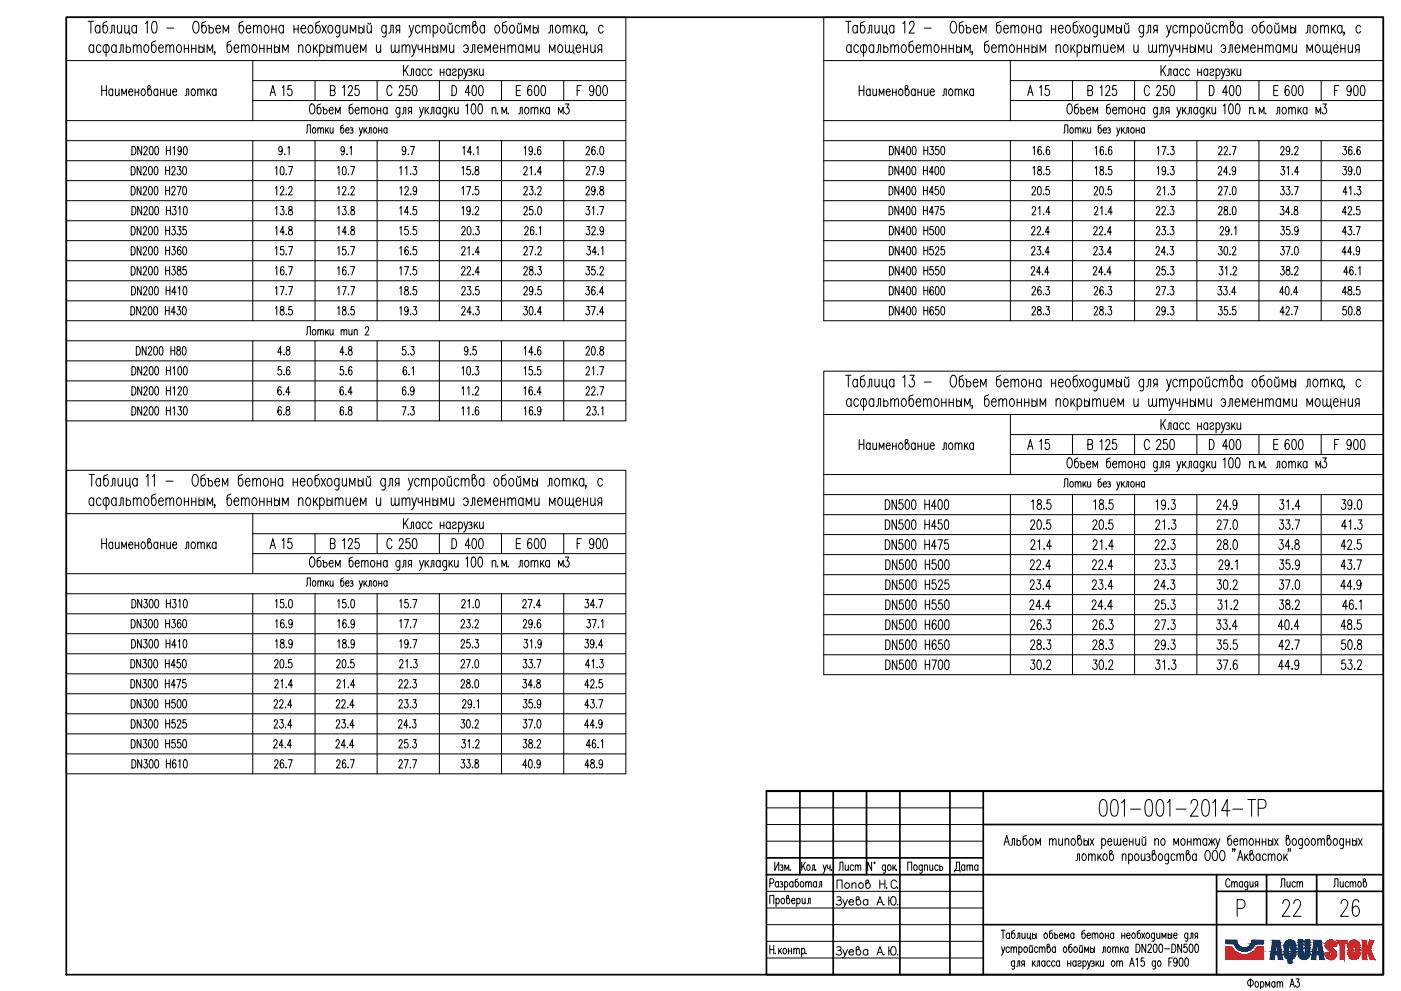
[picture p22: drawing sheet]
<svg xmlns="http://www.w3.org/2000/svg" width="420mm" height="297mm" viewBox="0 0 420 297" stroke-linecap="round" stroke-linejoin="round" font-family="sans-serif">
<g fill="none" stroke="#000" stroke-width=".51">
<path d="M19.9 5.2h395v286.9h-395zM229.9 237.2h185v54.9h-185v-54.9h185M239.9 237.2v25M249.9 237.2v54.9M259.9 237.2v25M269.9 237.2v54.9M284.9 237.2v54.9M294.9 237.2v54.9M229.9 257.1h65M294.9 247.1h120M229.9 262.2h185M294.9 277.2h120"/>
<path d="M364.9 262.2v29.9M364.9 267.2h50M379.8 262.2v15M394.9 262.2v15"/>
</g>
<g fill="none" stroke="#000" stroke-width=".3">
<path d="M330.2 239.9l.8-.3a2.6 2.6 0 0 1 1 2.9l-.5 1.9-.5 .2-.8-.2a5.2 5.2 0 0 1 0-4.5zM333.5 239.9l.5-.3 .9 .3a5.6 5.6 0 0 1 0 4.5l-.5 .2-.9-.2a5.2 5.2 0 0 1 0-4.5zM343.9 239.9l.5-.3 .8 .3a5.6 5.6 0 0 1 0 4.5l-.5 .2-.8-.2a5.2 5.2 0 0 1 0-4.5zM347.2 239.9l.9-.3a2.68 2.68 0 0 1 .9 2.9l-.5 1.9-.4 .2-.9-.2a5.2 5.2 0 0 1 0-4.5zM360.9 239.9l.8-.3a2.6 2.6 0 0 1 1 2.9l-.5 1.9-.9 .2a2.57 2.57 0 0 1-.9-2.8zM374.2 239.6h2.3M375.4 239.6v5M232.4 258.4v2.5l1.1-2.5v2.5M234 259.3a.47 .47 0 0 1 .5 0 .47 .47 0 0 1 .2 .5l-.4 .1M234.6 259.9l.3 .5-.2 .4h-.7M240.4 258.4v2.5M240.8 259.5l.7 1.4"/>
<path d="M241.5 258.4l-1.1 1.7M242.2 259.3a.81 .81 0 0 1 .8 .7 .81 .81 0 0 1-.4 .9l-.6-.3-.1-.7zM246.9 259.2l.4 1.7 .5-1.7M248.1 259.2l.3 1.1 .5-.5M248.9 259.2v1.7M253.5 259.2l.1 1.6 .4 .1 .4-.5M254.4 259.2v1.7M256 259.6l-.2-.3a.79 .79 0 0 0-.9 .7 .79 .79 0 0 0 .7 .9l.4-.3M256.5 259.7l.4-.5 .3 .1 .1 1.6M256.5 259.2v1.7M257.3 259.7l.2-.4h.5l.1 1.6M261.4 258.4v2.5l-1.2-2.5v2.5"/>
<path d="M262.2 258.5h.2l-.1 .4zM265.5 259.6l-.1-.3a.79 .79 0 0 0-.9 .7 .79 .79 0 0 0 .7 .9l.3-.3M265.5 259.2v2.3l-.3 .2-.4-.1M266.4 259.3a.79 .79 0 0 1 .9 .7 .79 .79 0 0 1-.7 .9l-.5-.7zM267.8 259.2v1.7M268.1 259.9l.6 1M268.6 259.2l-.8 1.2M274.3 259.3a.79 .79 0 0 1 .8 .8 .79 .79 0 0 1-.7 .8l-.4-.7zM276.6 259.6l-.2-.3a.79 .79 0 0 0-.8 .7 .79 .79 0 0 0 .7 .9l.3-.3M276.6 259.2l-.1 2.3-.2 .2-.5-.1M277.2 259.7l.5-.5 .4 .1 .1 1.6M277.2 259.2v1.7"/>
<path d="M278.8 259.2l.1 1.6 .4 .1 .4-.5M279.7 259.2v1.7M281.3 259.6l-.1-.3a.79 .79 0 0 0-.9 .7 .79 .79 0 0 0 .7 .9l.3-.3M281.8 259.9a.52 .52 0 0 1 .8 0 .52 .52 0 0 1 0 .8 .52 .52 0 0 1-.8-.1M281.8 259.2v1.7M289.3 259.6l-.1-.3a.79 .79 0 0 0-.9 .5 .79 .79 0 0 0 .3 1l.4 .1 .3-.3M289.3 259.2v1.7M290 259.7l.4-.5 .4 .1 .1 1.6M290 259.2v1.7M290.9 259.7l.2-.4h.5l.1 1.6M293.3 259.6l-.2-.3a.79 .79 0 0 0-.9 .5 .79 .79 0 0 0 .3 1l.4 .1 .4-.3M293.3 259.2v1.7"/>
<path d="M301.1 253.4l.8-3 .8 3M301.4 252.3h1M303.1 253.4l.4-.2 .1-1.8h.6v2M305 252.2a.64 .64 0 0 1 .9 0 .64 .64 0 0 1 0 .9 .64 .64 0 0 1-.9 0M305 251.4v2M307.8 250.4l-.9 .4-.1 2a.55 .55 0 0 0 .3 .5 .55 .55 0 0 0 .6-.1 1.04 1.04 0 0 0 .4-1.1 1.04 1.04 0 0 0-.9-.7l-.4 .4M308.9 251.5l.2-.1a1.01 1.01 0 0 1 .8 1 1.01 1.01 0 0 1-.8 1l-.2-.2a1.26 1.26 0 0 1 0-1.7zM310.6 253.4v-2l.7 1.5 .7-1.5v2M314.7 251.9l.5-.5 .4 .1 .1 1.9M314.7 251.4v2M315.7 251.9l.5-.5 .4 .1 .1 1.9M317.5 251.4l.1 1.8 .5 .2 .5-.6"/>
<path d="M318.6 251.4v2M319.4 251.9l.5-.5 .5 .1 .1 1.9M319.4 251.4v2M321.5 251.5l.2-.1a1.01 1.01 0 0 1 .8 1 1.01 1.01 0 0 1-.8 1l-.5-.9zM322.7 257.9l.4-.1 .1-1.9h.6v2M323.6 251.4a1.01 1.01 0 0 1 .8 1 1.01 1.01 0 0 1-.8 1l-.4-.6v-2.1l.3-.3 .4 .1a.74 .74 0 0 1-.5 1l-.2 .3M324.8 256.1l.2-.2a1.01 1.01 0 0 1 .8 1 1.01 1.01 0 0 1-.8 1l-.5-.8zM325.1 252.2a.7 .7 0 0 1 1.1 .1 .7 .7 0 0 1-.4 1.1h-.4l-.3-.3M325.1 251.4v2M326.4 251.4v2M326.5 256.5l.5-.6 .3 .2 .2 1.8M326.5 255.9v2"/>
<path d="M326.9 251.4l1.1 2M327.5 256.5l.5-.6 .4 .2 .1 1.8M328 251.4l-1.1 2M329.3 255.9v2M329.7 256.8l.7 1.1M330.3 255.9l-1 1.4M330.4 251.8l.4-.4a1.01 1.01 0 0 1 .8 1 1.01 1.01 0 0 1-.8 1l-.4-.5M330.4 251.4v3M331.1 256.1l.1-.2a1.01 1.01 0 0 1 .9 1 1.01 1.01 0 0 1-.9 1l-.4-.8zM332.2 252.2h1.2l-.2-.7a.95 .95 0 0 0-1.1 .6 .95 .95 0 0 0 .4 1.1l.5 .2 .4-.5M333.1 255.9a1.01 1.01 0 0 1 .9 1 1.01 1.01 0 0 1-.9 1l-.3-.6v-2.1l.3-.3 .3 .2a.76 .76 0 0 1-.4 1l-.2 .3M334.1 251.4l.1 1.8 .4 .2 .5-.6"/>
<path d="M335.1 251.4l.1 1.8 .4 .2 .5-.6M336.1 251.4v2M336.4 240.6l.8-1v5M336.6 256.5l.4-.6 .6 .2 .1 1.8M336.6 255.9v2M336.8 252.2h1.2l-.1-.6-.3-.2a1.03 1.03 0 0 0-.8 1 1.03 1.03 0 0 0 .8 1l.4-.5M338.5 256.4l.2-.3a.95 .95 0 0 1 1 .5 .95 .95 0 0 1-.3 1.2l-.5 .1-.4-.4M338.5 255.9v3.1M338.7 252.3h1.1M338.7 251.4v2M339 242.5h3M339.8 251.4v2"/>
<path d="M340.6 256.1l.2-.2a1.01 1.01 0 0 1 .8 1 1.01 1.01 0 0 1-.8 1l-.5-.8zM340.6 251.4l.1 1.8 .5 .2 .5-.6M341.7 251.4v2M342.3 255.9l.1 1.9 .4 .1 .6-.6M342.5 251.4l.1 1.8 .5 .2 .5-.6M342.7 250.8l.3 .3 .5-.3M343.4 255.9v2M343.6 251.4v2M343.9 256.1a.63 .63 0 0 1 1 .3l-.3 .4h-.3M344.6 256.8l.3 .3v.5l-.3 .3-.7-.1M346 255.9a1.01 1.01 0 0 1 .8 1 1.01 1.01 0 0 1-.8 1l-.4-.6v-2.1l.2-.3 .5 .2a.74 .74 0 0 1-.5 1l-.2 .3M346.3 251.9l.5-.5 .5 .1 .1 1.9"/>
<path d="M346.3 251.4v2M347.7 256.1l.2-.2a1.03 1.03 0 0 1 .8 1 1.03 1.03 0 0 1-.8 1l-.5-.8zM348.4 251.5l.2-.1a1.01 1.01 0 0 1 .8 1 1.01 1.01 0 0 1-.8 1l-.2-.2a1.26 1.26 0 0 1 0-1.7zM350 240.6l.8-1v5M350.5 256.4l-.4-.5a1.01 1.01 0 0 0-.8 1 1.01 1.01 0 0 0 .8 1l.4-.4M350.5 255.9l-.1 2.8-.3 .3-.5-.2M352 253.4v-2l.7 1.5 .7-1.5v2M352.4 256.4l-.5-.5a1.03 1.03 0 0 0-.7 1 1.03 1.03 0 0 0 .7 1l.5-.4M352.7 242.5h3M353 256.5l.5-.6 .4 .2 .1 1.8M353 255.9v2M354 256.5l.4-.6 .5 .2 .1 1.8"/>
<path d="M354.4 251.5a.95 .95 0 0 1 1.1 .6 .95 .95 0 0 1-.4 1.1l-.5 .2-.4-.5-.1-.7zM356.1 252.3h1.1M356.1 251.4v2M356.2 255.9a1.01 1.01 0 0 1 .8 1 1.01 1.01 0 0 1-.8 1l-.4-.6v-2.1l.3-.3 .4 .2a.74 .74 0 0 1-.5 1l-.2 .3M357.2 240.8l.2-.7a1.1 1.1 0 0 1 1.5-.1 1.1 1.1 0 0 1 .1 1.6l-2 3h2.4M357.2 251.4v2M358 251.9l.5-.5 .4 .1 .1 1.9M358 251.4v2M358.8 256.4l-.3-.3a.91 .91 0 0 0-1 .4 .91 .91 0 0 0 .2 1.1l.7 .3 .4-.4M358.8 255.9v2M359 251.9l.5-.5 .4 .1 .1 1.9M361.8 255.1l.2-.2a1.27 1.27 0 0 1 1 1.9l-.1 .4a.7 .7 0 0 1-.7 .8 .7 .7 0 0 1-.7-.8l-.2-1.1z"/>
<path d="M361.9 251.8l-.2-.3a.95 .95 0 0 0-1.1 .6 .95 .95 0 0 0 .4 1.1l.5 .2 .4-.5M361.9 251.4v2M362.5 251.4l.9 1.2 .9-1.2M363.1 252.2l-.7 1.2M363.4 251.4v2M363.7 240.6l.8-1v5M363.7 252.2l.7 1.2M364 255.1l.2-.2a1.32 1.32 0 0 1 1 1.9l-.1 .4a.7 .7 0 0 1-.7 .8 .7 .7 0 0 1-.7-.8l-.2-1.1zM364.6 251.4l.6 2 .6-2M365.2 253.4l-.2 .5-.5 .5M366.2 255.1l.2-.2a1.32 1.32 0 0 1 1 1.9l-.1 .4a.7 .7 0 0 1-.7 .8 .7 .7 0 0 1-.7-.8l-.2-1.1zM368.9 243h-2.5l1.6-3.4v5"/>
<path d="M369.2 250.4l-.7 .3-.3 .4v1.7a.57 .57 0 0 0 .3 .5 .57 .57 0 0 0 .6-.1 1.07 1.07 0 0 0 .4-1.1 1.07 1.07 0 0 0-.9-.7l-.4 .4M369.7 242.5h3M369.8 254.5h-.2h.2l-.2 .7M370 252.2h1.2l-.1-.6-.3-.2a1.01 1.01 0 0 0-.8 1 1.01 1.01 0 0 0 .8 1l.4-.5M370.4 254.5h-.3h.3l-.3 .7M371.2 257.9l.8-3 .8 3M371.5 256.9h1M371.9 251.9l.5-.5 .4 .1 .1 1.9M371.9 251.4v2M372.9 251.9l.5-.5 .4 .1 .1 1.9M373.3 255.9v2M373.7 256.8l.7 1.1"/>
<path d="M374.3 255.9l-1 1.4M374.9 251.5l.2-.1a1.01 1.01 0 0 1 .8 1 1.01 1.01 0 0 1-.8 1l-.2-.2a1.26 1.26 0 0 1 0-1.7zM375.3 255.9a1.01 1.01 0 0 1 .8 1 1.01 1.01 0 0 1-.8 1l-.5-.6v-2.1l.3-.3 .5 .2a.74 .74 0 0 1-.5 1l-.3 .3M376.6 252.3h1.1M376.6 251.4v2M377.3 242.3h1.6a1.44 1.44 0 0 0 .8-1.3 1.44 1.44 0 0 0-.8-1.4h-1.6v5M377.7 251.4v2M377.9 256.4l-.3-.3a.89 .89 0 0 0-1 .5 .89 .89 0 0 0 .3 1l.6 .3 .4-.4M377.9 255.9v2M378.5 252.3h1.1M378.5 251.4v2M379.6 251.4v2"/>
<path d="M379.8 256.4l-.4-.5a1.01 1.01 0 0 0-.8 1 1.01 1.01 0 0 0 .8 1l.4-.4M380.4 256.5l.5-.6 .3 .2 .2 1.8M380.4 255.9v2M380.4 252.2a.64 .64 0 0 1 .9 0 .64 .64 0 0 1 0 .9 .64 .64 0 0 1-.9 0M380.4 251.4v2M381.4 256.5l.5-.6 .4 .2v1.8M381.7 251.4v2M382.2 251.4l1.1 2M383.3 251.4l-1.1 2M383.4 256.1l.2-.2a1.01 1.01 0 0 1 .8 1 1.01 1.01 0 0 1-.8 1l-.5-.8zM385 255.9v2M385.5 256.8l.7 1.1"/>
<path d="M386.1 255.9l-1.1 1.4M386.1 251.4a1.01 1.01 0 0 1 .8 1 1.01 1.01 0 0 1-.8 1l-.4-.6v-2.1l.3-.3 .4 .1a.74 .74 0 0 1-.5 1l-.2 .3M386.4 254.5h-.1h.1l-.1 .7M387 254.5h-.1h.1l-.1 .7M387.8 251.5l.2-.1a1.01 1.01 0 0 1 .8 1 1.01 1.01 0 0 1-.8 1l-.5-.9zM390.6 251.8l-.2-.3a.95 .95 0 0 0-1.1 .6 .95 .95 0 0 0 .4 1.1l.5 .2 .4-.5M390.6 251.4l-.1 2.7-.3 .3-.5-.2M391.6 251.5l.2-.1a1.01 1.01 0 0 1 .8 1 1.01 1.01 0 0 1-.8 1l-.5-.9zM393.5 251.5l.2-.1a1.03 1.03 0 0 1 .8 1 1.03 1.03 0 0 1-.8 1l-.5-.9zM395.2 251.9l.5-.5 .4 .1 .1 1.9M395.2 251.4v2M396.2 251.9l.5-.5 .4 .1 .1 1.9"/>
<path d="M398.4 251.4a1.03 1.03 0 0 1 .8 1 1.03 1.03 0 0 1-.8 1l-.4-.6v-2.1l.3-.3 .4 .1a.74 .74 0 0 1-.5 1l-.2 .3M400.1 251.5l.2-.1a1.01 1.01 0 0 1 .8 1 1.01 1.01 0 0 1-.8 1l-.5-.9zM402.9 251.8l-.4-.4a1.03 1.03 0 0 0-.8 1 1.03 1.03 0 0 0 .8 1l.4-.5M402.9 251.4l-.1 2.7-.3 .3-.5-.2M403.7 252.3h1.1M403.7 251.4v2M404.8 251.4v2M405.6 252.2a.64 .64 0 0 1 .9 0 .64 .64 0 0 1 0 .9 .64 .64 0 0 1-.9 0M405.6 251.4v2M406.9 251.4v2M407.4 251.4l1.1 2M408.5 251.4l-1.1 2"/>
<path d="M230.9 264.7l1-.1 .2-.4-.2-.7-1-.1v2.5M230.9 270.9v-2.5h1.2v2.5M232.7 269.6l.2-.2a.76 .76 0 0 1 .9 .4 .76 .76 0 0 1-.3 1l-.4 .1-.4-.3M232.7 269.2v2.5M233.5 264.6l-.2-.2a.77 .77 0 0 0-.9 .4 .77 .77 0 0 0 .3 1l.5 .1 .3-.3M233.5 264.2v1.7M233.9 264.4a.51 .51 0 0 1 .8 .2l-.1 .2-.4 .2M234.5 265l.3 .4-.2 .4h-.7M234.5 269.4a.79 .79 0 0 1 .9 .5 .79 .79 0 0 1-.5 1l-.6-.3-.1-.6zM235.3 264.6l.2-.2a.76 .76 0 0 1 .9 .4 .76 .76 0 0 1-.4 1l-.3 .1-.4-.3M235.3 264.2v2.5M235.4 260.9v-1.7l.6 1.4 .5-1.4v1.7"/>
<path d="M236.2 269.2a.84 .84 0 0 1 .7 .9 .84 .84 0 0 1-.7 .8l-.3-.5v-1.8l.5-.2 .1 .4-.6 .8M237 260.6v.3l.1-.1M237.4 270h1l-.2-.6a.79 .79 0 0 0-.9 .5 .79 .79 0 0 0 .5 1l.6-.3M237.8 264.6l-.2-.2a.77 .77 0 0 0-.9 .4 .77 .77 0 0 0 .4 1l.4 .1 .3-.3M237.8 264.2v1.7M239 269.6l.1-.2a.79 .79 0 0 1 1 .5 .79 .79 0 0 1-.5 1l-.6-.3M239 269.2v2.5M239.3 263.4l-.7 .3-.1 .3 .2 1.8a.76 .76 0 0 0 .8-.5 .76 .76 0 0 0-.3-.9l-.4-.2-.3 .4M240.2 264.4a.79 .79 0 0 1 1 .5 .79 .79 0 0 1-.5 1l-.6-.3-.1-.6zM240.6 269.2l.1 1.6 .4 .1 .4-.5M241.5 269.2v1.7M241.6 264.7l.4-.5 .4 .2 .1 1.5"/>
<path d="M241.6 264.2v1.7M242 270.9l.4-.1 .1-1.6h.5v1.7M242.5 264.7l.4-.5 .3 .2 .1 1.5M243.4 260.9l.4-.5v-1.2h.4v1.7M244.6 260.6v.3l.1-.1M244.9 264.6l-.2-.2a.73 .73 0 0 0-.8 .3 .73 .73 0 0 0 .1 .9l.5 .3 .4-.3M244.9 264.2v1.7M245.5 265.9l.3-.1 .1-1.6h.5v1.7M247.3 260.9l-.5 .8M249.4 260.6v.2M250.9 268.9a.87 .87 0 0 1 1.3 .3l-.1 .4-.4 .2a.8 .8 0 0 1 .6 1.2 .8 .8 0 0 1-1.3 .1l-.3-.2M251 266.3v-2.5h1.5v2.5"/>
<path d="M251.3 269.8h.4M251.6 260.9l.3-.5v-2h.9v2.5M252.8 269.6l.6 1.7 .8-1.7M253.4 271.3l-.4 .7-.4 .1M254.6 270.3h1.4a.68 .68 0 0 0-.7-.7 .68 .68 0 0 0-.7 .7 .75 .75 0 0 0 .5 .9 .75 .75 0 0 0 .9-.3M255.5 265.1l.6-.5 .5 .1 .1 1.6M255.5 264.6v1.7M257.2 269.6a.8 .8 0 0 1 1 .5 .8 .8 0 0 1-.4 1 .8 .8 0 0 1-1-.3v-1.8l.7-.2 .2 .4-.9 .8M257.8 264.7a.77 .77 0 0 1 1 .3 .77 .77 0 0 1-.2 1 .77 .77 0 0 1-1-.1l-.1-.6zM260.1 264.6a.79 .79 0 0 1 1 1.1 .79 .79 0 0 1-1.4 .1v-1.8l.6-.2 .2 .3-.1 .3-.7 .6M260.3 270a.79 .79 0 0 0-1.2-.1 .79 .79 0 0 0 0 1.1 .79 .79 0 0 0 1.2-.1M260.3 269.6v1.7"/>
<path d="M263 271.3l.9-2.5 .9 2.5M263.3 270.4h1.2M263.8 263.8v2.5M263.8 265h1.6M265.1 271.1h-.1h.2M265.4 263.8v2.5M265.9 266l-.1 .1h.2M266.6 270h.5M266.6 268.8v2.5M267.5 268.9l.7-.1a1.65 1.65 0 0 1 0 2.5 1.25 1.25 0 0 1-1.1-.8 1.25 1.25 0 0 1 .1-1.3zM268.9 260.6v.3l.1-.1M268.9 264.4a.84 .84 0 0 0-1-.6 .84 .84 0 0 0-.7 .9v.6a.84 .84 0 0 0 .7 1 .84 .84 0 0 0 1-.6"/>
<path d="M269.2 266v.3l.1-.2M269.2 271.1v.2l.1-.2M272.2 260.9v-2.5h1.2v2.5M286.2 261.4v-.5h1.7v.5M286.4 260.9a2.77 2.77 0 0 0 .4-2.5h1v2.5M300.3 278.8h1.1M300.8 278.8v2.5M302.8 280l-.2-.2a.77 .77 0 0 0-.9 .4 .77 .77 0 0 0 .3 1l.4 .1 .4-.3M302.8 279.7v1.6M304.2 278.8l-.8 .6 .2 1.8a.77 .77 0 0 0 .9-.5 .77 .77 0 0 0-.3-.9l-.5-.1-.3 .3M306.5 279.7l.1 1.5 .4 .1 .4-.5M307.4 279.7v1.6"/>
<path d="M308.1 279.7l.1 1.5 .4 .1 .4-.5M309 279.7l.1 2M309.7 279.7v1.6M310.8 279.7v1.6M313.3 279.8a.76 .76 0 0 1 .9 .4 .76 .76 0 0 1-.3 1 .76 .76 0 0 1-.9-.5 .76 .76 0 0 1 .3-.9zM315.6 278.8l-.9 .6 .2 1.8a.77 .77 0 0 0 .9-.5 .77 .77 0 0 0-.3-.9l-.4-.1-.4 .3M316.1 279.7h.2v1.6M322.1 280l-.2-.2a.76 .76 0 0 0-.9 .4 .76 .76 0 0 0 .3 1l.5 .1 .3-.3M322.1 279.7v1.6M325.3 278.8l-.8 .6 .1 1.8a.77 .77 0 0 0 1-.5 .77 .77 0 0 0-.4-.9l-.4-.1-.3 .3M327.6 279.7v1.6M330.1 279.8a.79 .79 0 0 1 .9 .5 .79 .79 0 0 1-.5 1l-.6-.3-.1-.6z"/>
<path d="M331.5 279.7v1.6M332.4 279.7v1.6M334 280l-.2-.2a.77 .77 0 0 0-.9 .4 .77 .77 0 0 0 .3 1l.5 .1 .3-.3M334 279.7v1.6M336.4 279.7v1.6M337.3 279.7v1.6M339.7 279.8a.76 .76 0 0 1 .8 .4 .76 .76 0 0 1-.3 1 .76 .76 0 0 1-.9-.5 .76 .76 0 0 1 .4-.9zM341.9 278.8l-.8 .6 .1 1.8a.77 .77 0 0 0 .9-.5 .77 .77 0 0 0-.3-.9l-.4-.1-.3 .3M342.4 279.7l.9 1.6M343.3 279.7l-.9 1.6M343.9 279.8a.79 .79 0 0 1 1 .5 .79 .79 0 0 1-.6 1l-.6-.3-.1-.6zM346.2 280l-.1-.2a.77 .77 0 0 0-.9 .4 .77 .77 0 0 0 .3 1l.4 .1 .3-.3"/>
<path d="M346.2 279.7l-.1 2.2-.2 .3-.4-.2M346.9 279.7l.1 1.5 .4 .1 .4-.5M347.8 279.7v1.6M350.3 279.7v1.6M351.4 279.7v1.6M356.2 280l-.1-.2a.79 .79 0 0 0-1 .6 .79 .79 0 0 0 .6 .9l.5-.3M356.2 279.7l-.1 2.2-.2 .3-.4-.2M368.9 264a.59 .59 0 0 0-.6-.6 .59 .59 0 0 0-.6 .6l-.1 1a.67 .67 0 0 0 .4 .9 .67 .67 0 0 0 .9-.6M369.4 264.7l.4-.5 .3 .2 .1 1.5M369.4 264.2v1.7M370.2 264.7l.4-.5 .4 .2v1.5M371 272.3h1.5a1.41 1.41 0 0 0 .9-1.3 1.41 1.41 0 0 0-.9-1.3h-1.5v5"/>
<path d="M372.6 264.6l-.1-.2a.77 .77 0 0 0-.9 .4 .77 .77 0 0 0 .3 1l.4 .1 .3-.3M372.6 264.2v1.7M374.2 264.6l-.2-.2a.79 .79 0 0 0-.9 .5 .79 .79 0 0 0 .5 1l.6-.3M374.2 264.2l-.1 2.3-.2 .2-.4-.1M374.9 264.2l.1 1.6 .4 .1 .4-.5M375.8 264.2v1.7M376.7 265.3l-.3 .6M377.2 265.3h-.5l-.2-.3-.1-.3 .3-.5h.5v1.7M384 265.9l.4-.5v-2h.9v2.5M384.7 270.8l.2-.7a1.1 1.1 0 0 1 1.6-.1 1.1 1.1 0 0 1 0 1.6l-2 3.1h2.4M386 264.2l.1 1.6 .3 .1 .5-.5M386.9 264.2v1.7"/>
<path d="M388 270.8l.2-.7a1.11 1.11 0 0 1 1.6-.2 1.11 1.11 0 0 1 .1 1.7l-2.1 3.1h2.4M388.5 264.6l-.2-.2a.79 .79 0 0 0-1 .5 .79 .79 0 0 0 .6 1l.6-.3M389 264.7l.4-.5 .3 .2 .1 1.5M389 264.2v1.7M389.8 264.7l.4-.5 .4 .2v1.5M400 265.9l.3-.5v-2h1v2.5M401.9 264.2l.1 1.6 .4 .1 .4-.5M402.8 264.2v1.7M404.4 264.6l-.1-.2a.79 .79 0 0 0-1 .5 .79 .79 0 0 0 .5 1l.6-.3M404.9 264.7l.4-.5 .4 .2 .1 1.5M404.9 264.2v1.7M405.8 264.7l.4-.5 .3 .2 .1 1.5"/>
<path d="M407.6 264.2a.84 .84 0 0 1 .7 .9 .84 .84 0 0 1-.7 .8l-.4-.7zM409.2 264.2a.84 .84 0 0 1 .7 .9 .84 .84 0 0 1-.7 .8l-.4-.5v-1.7l.5-.3 .1 .6-.6 .6M230.9 283.4v2.5M230.9 284.6h1.2M232.1 283.4v2.5M232.5 285.7v.2l.1-.1M233.5 284.2v1.7M233.9 284.9l.6 1M234.4 284.2l-.9 1.2M235.1 284.4a.81 .81 0 0 1 .9 .5 .81 .81 0 0 1-.5 1 .89 .89 0 0 1-.7-.6 .89 .89 0 0 1 .3-.9zM236.5 285.1h.9M236.5 284.2v1.7"/>
<path d="M237.4 284.2v1.7M238.1 284.7l.4-.5 .3 .2 .1 1.5M238.1 284.2v1.7M238.9 284.7l.4-.5 .3 .2 .1 1.5M240.4 284.6l.3-.4a.88 .88 0 0 1 .7 .9 .88 .88 0 0 1-.7 .8l-.3-.4M240.4 284.2v2.5M241.7 285.7v.2l.1-.1M250.9 283.9a.87 .87 0 0 1 1.3 .2l-.5 .8a.73 .73 0 0 1 .7 .9 .73 .73 0 0 1-1 .5l-.7-.4M251.3 284.9h.4M252.8 284.6l.6 1.7 .8-1.7M253.4 286.3l-.2 .5-.6 .3M254.6 285.3h1.4a.71 .71 0 0 0-.9-.7 .71 .71 0 0 0-.5 1 .73 .73 0 0 0 .6 .7 .73 .73 0 0 0 .8-.4"/>
<path d="M257.2 284.6a.8 .8 0 0 1 1 .5 .8 .8 0 0 1-.4 1 .8 .8 0 0 1-1-.3v-1.8l.7-.2 .2 .3-.9 .9M260.3 285a.78 .78 0 0 0-1.2-.1 .78 .78 0 0 0 0 1.1 .78 .78 0 0 0 1.2-.1M260.3 284.6v1.7M263 286.3l.9-2.5 .9 2.5M263.3 285.5h1.2M265.1 286l-.1 .2h.2M266.6 283.8v2.5M266.6 285h.5M267.5 283.9l.2-.1a1.27 1.27 0 0 1 .9 2l-.2 .4-.7 .1a1.62 1.62 0 0 1-.2-2.4zM269.2 286l.1 .2M300.4 283.8l.4 1.7 .6-1.7M300.8 285.5l-.2 .7-.3 .1"/>
<path d="M302.7 284.2l-.2-.3a.81 .81 0 0 0-.9 .6 .81 .81 0 0 0 .5 1l.6-.4M303.2 284.3l.4-.5 .3 .1 .1 1.6M303.2 283.8v1.7M304 284.3l.4-.5 .4 .1 .1 1.6M304.3 288.3l-.4-.3a.85 .85 0 0 0-.6 .8 .85 .85 0 0 0 .6 .8l.4-.3M304.3 288l-.1 2.2-.3 .3-.4-.1M304.9 289.6l.3-.1 .1-1.5h.5v1.6M304.9 281.3l.4-.1v-1.5h.5v1.6M305.5 284.2l.2-.3a.79 .79 0 0 1 .9 .5 .79 .79 0 0 1-.3 1l-.4 .1-.4-.4M305.5 283.8v2.5M306.7 289.1l-.3 .5M307.2 289.1h-.5l-.3-.3v-.3l.3-.5h.5v1.6"/>
<path d="M307.3 283.9a.81 .81 0 0 1 .9 .6 .81 .81 0 0 1-.5 1 .89 .89 0 0 1-.7-.7 .89 .89 0 0 1 .3-.9zM308.7 283.8l.1 1.6 .4 .1 .4-.5M308.8 283.3l.3 .3 .4-.3M309.6 283.8v1.7M309.6 288v1.6M309.7 280.4a.58 .58 0 0 1 .9 0 .58 .58 0 0 1-.4 .9l-.5-.2M310 288.7l.5 .9M310.5 288l-.9 1.2M310.9 289.6l.3-.1 .1-1.5h.5v1.6M311.2 284.2l-.1-.3a.81 .81 0 0 0-1 .6 .81 .81 0 0 0 .5 1l.6-.4M311.7 284.3l.4-.5 .3 .1 .1 1.6M311.7 283.8v1.7"/>
<path d="M312.5 284.3l.5-.5 .3 .1 .1 1.6M313.4 288.3l-.2-.2a.77 .77 0 0 0-.9 .5 .77 .77 0 0 0 .3 .9l.4 .1 .4-.3M313.4 288v1.6M314.4 283.8a.87 .87 0 0 1 .6 .8 .87 .87 0 0 1-.6 .9l-.4-.5v-1.8l.3-.2 .3 .1a.61 .61 0 0 1-.4 .8l-.2 .3M314.9 288.3l-.1-.2a.79 .79 0 0 0-1 .6 .79 .79 0 0 0 .6 .9l.5-.3M316.3 280.4a.57 .57 0 0 1 1 .1 .57 .57 0 0 1-.4 .8l-.6-.2M316.4 288.3l-.2-.2a.79 .79 0 0 0-.9 .6 .79 .79 0 0 0 .5 .9l.6-.3M316.5 284.2l-.1-.3a.79 .79 0 0 0-.9 .5 .79 .79 0 0 0 .3 1l.4 .1 .3-.4M316.5 283.8v1.7M317.7 280.4h1.1l-.2-.6a.79 .79 0 0 0-1 .5 .79 .79 0 0 0 .6 1l.6-.3M317.8 288.3l-.2-.2a.77 .77 0 0 0-.9 .5 .77 .77 0 0 0 .3 .9l.4 .1 .4-.3M317.8 288v1.6"/>
<path d="M319.3 283.8a.87 .87 0 0 1 .7 .8 .87 .87 0 0 1-.7 .9l-.4-.7zM319.3 281.3v-1.6l.6 1.3 .6-1.3v1.6M320.2 288.8h.9M320.2 288v1.6M321.1 288v1.6M321.4 283l-.6 .2-.3 .4 .2 1.8a.79 .79 0 0 0 .9-.5 .79 .79 0 0 0-.3-1l-.4-.1-.4 .4M322.3 283.9a.81 .81 0 0 1 .9 .6 .81 .81 0 0 1-.5 1 .89 .89 0 0 1-.7-.7 .89 .89 0 0 1 .3-.9zM322.7 288.3l-.2-.2a.73 .73 0 0 0-.8 .4 .73 .73 0 0 0 .1 .9l.6 .2 .3-.3M322.7 288v1.6M323.3 288.3a.48 .48 0 0 1 .5-.3 .48 .48 0 0 1 .4 .3l-.2 .4-.6 .2-.1 .4a.48 .48 0 0 0 .5 .4 .48 .48 0 0 0 .4-.4M323.7 283.8l.1 1.6 .4 .1 .4-.5M323.9 283.3l.2 .3 .4-.3"/>
<path d="M324.6 283.8v1.7M324.8 288.3l.1-.2a.79 .79 0 0 1 1 .6 .79 .79 0 0 1-.5 .9l-.6-.3M324.8 288v2.5M325.3 285.5v-1.7l.6 1.3 .6-1.3v1.7M326 280.4h1l-.2-.6a.79 .79 0 0 0-.9 .5 .79 .79 0 0 0 .5 1l.6-.3M326.1 288l.5 1.6 .5-1.6M326.6 289.6l-.6 .9M327.1 284.5a.54 .54 0 0 1 .8 0 .54 .54 0 0 1 0 .8 .54 .54 0 0 1-.8-.1M327.1 283.8v1.7M327.3 288.1a.51 .51 0 0 1 .8 .2l-.1 .3-.4 .1M327.6 280.1l.4-.4 .3 .1 .1 1.5M327.9 288.7l.3 .5-.2 .3h-.7"/>
<path d="M328.2 283.8v1.7M328.4 280.1l.4-.4 .4 .1 .1 1.5M328.7 288v1.6M329 288.7l.6 .9M329.6 288l-.9 1.2M330 288l.1 1.5 .4 .1 .4-.4M330.5 285.5l.4-.1v-1.6h.6v1.7M330.9 288v1.6M331.5 280.5h.9M332.3 283.9a.79 .79 0 0 1 .9 .5 .79 .79 0 0 1-.3 1l-.5 .1-.3-.4-.1-.6zM333.5 288.1a.79 .79 0 0 1 1 .6 .79 .79 0 0 1-.5 .9l-.6-.3-.1-.6zM333.7 284.3l.4-.5 .4 .1v1.6"/>
<path d="M333.7 283.8v1.7M334.5 284.3l.4-.5 .4 .1 .1 1.6M334.9 288.5l.5-.5 .3 .1 .1 1.5M334.9 288v1.6M335.8 288.5l.4-.5 .3 .1 .1 1.5M336 283.8v1.7M336.4 284.5l.6 1M336.4 280.5h.9M336.9 283.8l-.9 1.2M337.9 280.4h1l-.2-.6a.79 .79 0 0 0-.9 .5 .79 .79 0 0 0 .5 1l.6-.3M338.3 284.2l-.4-.4a.88 .88 0 0 0-.6 .8 .88 .88 0 0 0 .6 .9l.4-.4M338.3 283.8v1.7"/>
<path d="M338.8 289.6l.7-2.5 .6 2.5M339 288.8h.9M340.7 283h.6a1.56 1.56 0 0 1 0 2.5h-.6zM340.7 287.6l.4-.5v2.5M343.1 287.1h-.8v1a.55 .55 0 0 1 .9 .2v1a.55 .55 0 0 1-.6 .4 .55 .55 0 0 1-.5-.5M343.6 283v2.5l-1.1-2.5v2.5M344.3 283.6l.3-.6 .5 .1 .2 .4a3 3 0 0 1-1.1 2h1.2M346.1 283.1l.4-.1a1.76 1.76 0 0 1 0 2.5h-.1a2.08 2.08 0 0 1-.3-2.4zM346.5 288.3l-.1-.2a.79 .79 0 0 0-1 .6 .79 .79 0 0 0 .5 .9l.6-.3M346.5 288l-.1 2.2-.2 .3-.4-.1M347.4 288.1a.77 .77 0 0 1 .9 .5 .77 .77 0 0 1-.3 .9 .77 .77 0 0 1-.9-.4 .77 .77 0 0 1 .3-1zM347.8 283.1l.4-.1a1.76 1.76 0 0 1 0 2.5h-.1a2.08 2.08 0 0 1-.3-2.4z"/>
<path d="M348.5 281.3v-1.6l.6 1.3 .6-1.3v1.6M349.3 284.4h1.5M350.3 280.4a.53 .53 0 0 1 .8 0 .53 .53 0 0 1 0 .7 .53 .53 0 0 1-.8 0M350.5 288.3h.7M351.4 283h.6a1.56 1.56 0 0 1 0 2.5h-.6zM351.6 287.1h-1.1v2.5M352 280.4h1l-.2-.6a.79 .79 0 0 0-.9 .5 .79 .79 0 0 0 .5 1l.6-.3M353 288l-.2 .6a.68 .68 0 0 1-.9-.7 .68 .68 0 0 1 .9-.6l.2 .7a1.21 1.21 0 0 1-.6 1.6l-.4-.3M353.9 287.3l.4-.2a1.76 1.76 0 0 1 0 2.5h-.2a2 2 0 0 1-.2-2.3zM354.4 283v2.5l-1.2-2.5v2.5M355.5 287.3l.5-.2a1.88 1.88 0 0 1 0 2.5h-.2a2 2 0 0 1-.3-2.3zM356 283h-.9l-.1 1.1 .1-.2a.54 .54 0 0 1 .9 .3l.1 .6a.61 .61 0 0 1-.7 .7l-.4-.5"/>
<path d="M356.8 281.3l.4-.1v-1.5h.5v1.6M356.9 283.1l.4-.1a1.76 1.76 0 0 1 0 2.5h-.2a2.08 2.08 0 0 1-.2-2.4zM358.5 283.1l.4-.1a1.76 1.76 0 0 1 0 2.5l-.4-.1-.1-.4-.1-.9zM358.6 280.7l-.3 .6M359.1 280.7l-.7-.2-.1-.4 .3-.4h.5v1.6M375 293.4v2.5M376.6 294.3a.81 .81 0 0 1 .9 .6 .81 .81 0 0 1-.5 1l-.5-.4zM378 294.6l.2-.3a.81 .81 0 0 1 .9 .6 .81 .81 0 0 1-.5 1l-.6-.4M378 294.2v2.1M379.6 295.9v-1.7l.6 1.3 .6-1.3v1.7M382.3 294.6l-.1-.3a.79 .79 0 0 0-.9 .5 .79 .79 0 0 0 .3 1l.4 .1 .3-.4M382.3 294.2v1.7"/>
<path d="M383 294.7l.4-.5 .4 .1 .1 1.6M383 294.2v1.7M383.9 294.7l.4-.5 .3 .1 .1 1.6M386.9 295.9l.6-2.5 .7 2.5M387.1 295.1h.8M388.7 293.4h.9l-.5 .9a.75 .75 0 0 1 .6 1 .75 .75 0 0 1-1 .5l-.2-.4"/>
<circle cx="254" cy="265.4" r=".8"/>
<circle cx="375" cy="294.6" r=".94"/>
</g>
<path d="M229.9 242.1h65M229.9 247.1h65M229.9 252.1h65M229.9 272.2h65M229.9 277.2h65M229.9 267.2h65M229.9 282.2h65M229.9 287.1h65" fill="none" stroke="#000" stroke-width=".3"/>
<!-- layer: 0 -->
<g fill="none" stroke="#000" stroke-width=".3">
<path d="M19.9 5.2h167.8v121h-167.8zM19.9 18.2h167.8M26.4 6.4h1.7M27.2 6.4v3.5M28.1 13.9l-.5-.5a1.19 1.19 0 0 0-.9 1.2 1.19 1.19 0 0 0 .9 1.1l.5-.5M28.1 13.4v2.3M30 8.1l-.5-.5a1.19 1.19 0 0 0-.9 1.1 1.19 1.19 0 0 0 .9 1.2l.5-.5M30 7.6v2.3M30.3 13.9l-.5-.5a1.19 1.19 0 0 0-.9 1.2 1.19 1.19 0 0 0 .9 1.1l.5-.5M31.2 13.6a1.18 1.18 0 0 1 1.6 .6 1.18 1.18 0 0 1-.6 1.5h-.7a1.49 1.49 0 0 1-.3-2.1zM31.8 13.4v3.5M32 6.4l-1 .5-.1 2.3a.64 .64 0 0 0 .3 .6 .64 .64 0 0 0 .7-.1 1.23 1.23 0 0 0 .4-1.2 1.23 1.23 0 0 0-.9-.9l-.5 .5"/>
<path d="M33 9.9l.4-.2 .2-2.1h.7v2.3M34.8 13.9l-.4-.5a1.19 1.19 0 0 0-1 1.2 1.19 1.19 0 0 0 1 1.1l.4-.5M34.8 13.4v2.3M35.2 7.6l.1 2.1 .6 .2 .6-.7M35.7 15.7l.4-.1 .2-2.2h.6v2.3M36.5 7.6v2.3M37.4 7.6l.1 2.1 .6 .2 .6-.7M37.9 14.4a.74 .74 0 0 1 1 0 .74 .74 0 0 1 0 1 .74 .74 0 0 1-1 0M37.9 13.4v2.3M38.7 7.6v2.3h.2v.5M40 14.1l.6-.7 .4 .2 .1 2.1M40 13.4v2.3"/>
<path d="M40.9 8.1l-.4-.5a1.19 1.19 0 0 0-1 1.1 1.19 1.19 0 0 0 1 1.2l.4-.5M40.9 7.6v2.3M41.1 14.1l.6-.7 .5 .2 .1 2.1M43.5 13.6l.2-.2a1.19 1.19 0 0 1 1 1.2 1.19 1.19 0 0 1-1 1.1 1.49 1.49 0 0 1-.2-2.1zM43.6 7.1l.6-.7v3.5M45.8 6.6l.6-.2a2.2 2.2 0 0 1 .6 2.8l-.2 .5-.6 .2a2.2 2.2 0 0 1-.6-2.8zM46.6 12.2l-1 .5-.1 2.4a.66 .66 0 0 0 .3 .6 .66 .66 0 0 0 .7-.1 1.21 1.21 0 0 0 .4-1.3 1.21 1.21 0 0 0-1-.9l-.4 .5M47.6 14.4h1.4l-.2-.6-.3-.4a1.19 1.19 0 0 0-.9 1.2 1.19 1.19 0 0 0 .9 1.1l.5-.5M49.8 14.1l.6-.7 .4 .2 .2 2.1M49.8 13.4v2.3M50 8.4h2.1M51 14.1l.5-.7 .5 .2 .1 2.1"/>
<path d="M53.3 13.6l.2-.2a1.19 1.19 0 0 1 .9 1.2 1.19 1.19 0 0 1-.9 1.1 1.54 1.54 0 0 1-.2-2.1zM55.3 14.6h1.2M55.3 13.4v2.3M56.5 13.4v2.3M57.5 14.6h1.2M57.5 13.4v2.3M58.3 6.6l.2-.2a1.09 1.09 0 0 1 1.2 1.3 1.51 1.51 0 0 1-1.2 2.2 2.52 2.52 0 0 1-.2-3.3zM58.7 13.4v2.3M59.7 14.4a.76 .76 0 0 1 1.1 0 .76 .76 0 0 1 0 1.1 .76 .76 0 0 1-1.1-.1M59.7 13.4v2.3M61.2 13.4v2.3M61.7 6.4l-1.1 .5-.1 2.3a.64 .64 0 0 0 .4 .6 .64 .64 0 0 0 .7-.1 1.23 1.23 0 0 0 .4-1.2 1.23 1.23 0 0 0-1-.9l-.5 .5"/>
<path d="M62.1 15.7v-2.3l.9 1.8 .8-1.8v2.3M62.4 7.6h.3v2.3M62.7 8.6a.74 .74 0 0 1 1.1-.1 .74 .74 0 0 1 0 1.1 .74 .74 0 0 1-1.1 0M64.5 15.6l-.1 .1-.2-.1 .2-.2-.2 1M64.7 8.6h1.4v-.3a.66 .66 0 0 0-.4-.6 .66 .66 0 0 0-.6 0 1.31 1.31 0 0 0 .5 2.2l.5-.5M66.9 9.9v-2.3l.9 1.8 .8-1.8v2.3M69.2 12.2l-1 .5-.1 2.4a.64 .64 0 0 0 .4 .6 .64 .64 0 0 0 .7-.1 1.23 1.23 0 0 0 .4-1.3 1.23 1.23 0 0 0-1-.9l-.5 .5M70.2 14.4h1.4l-.1-.6-.4-.4a1.18 1.18 0 0 0-.9 1.2 1.18 1.18 0 0 0 .9 1.1l.5-.5M72.4 14.1l.6-.7 .5 .2 .1 2.1M72.4 13.4v2.3M72.9 6.4l-1.1 .5-.1 2.3a.66 .66 0 0 0 .4 .6 .66 .66 0 0 0 .7-.1 1.21 1.21 0 0 0 .4-1.2 1.21 1.21 0 0 0-1-.9l-.5 .5M73.6 14.1l.6-.7 .4 .2 .1 2.1"/>
<path d="M73.8 8.6h1.4v-.3a.66 .66 0 0 0-.4-.6 .66 .66 0 0 0-.6 0 1.31 1.31 0 0 0 .5 2.2l.5-.5M75.8 18.2v18M75.9 13.6l.2-.2a1.19 1.19 0 0 1 1 1.2 1.19 1.19 0 0 1-1 1.1 1.49 1.49 0 0 1-.2-2.1zM76 8.3l.6-.7 .5 .1 .1 2.2M76 7.6v2.3M77.2 8.3l.6-.7 .5 .1v2.2M77.9 14.6h1.3M77.9 13.4v2.3M79.2 13.4v2.3M79.5 7.7l.2-.1a1.19 1.19 0 0 1 1 1.1 1.19 1.19 0 0 1-1 1.2 1.54 1.54 0 0 1-.2-2.2zM80.1 14.6h1.3M80.1 13.4v2.3"/>
<path d="M81.4 13.4v2.3M81.5 8.7h1.3M81.5 7.6v2.3M82.3 14.4a.74 .74 0 0 1 1.1 0 .74 .74 0 0 1 0 1 .74 .74 0 0 1-1.1 0M82.3 13.4v2.3M82.8 7.6v2.3M83.8 13.4v2.3M84.8 15.7v-2.3l.8 1.8 .8-1.8v2.3M85 8.1l-.5-.5a1.19 1.19 0 0 0-.9 1.1 1.19 1.19 0 0 0 .9 1.2l.5-.5M85 7.6v2.3M88.2 8.7h1.2M88.2 7.6v2.3"/>
<path d="M89.4 7.6v2.3M89.6 14.1l.6-.7 .5 .2 .1 2.1M89.6 13.4v2.3M90.2 8.6h1.5v-.3a.66 .66 0 0 0-.4-.6 .66 .66 0 0 0-.7 0 1.27 1.27 0 0 0 .6 2.2l.5-.5M92 13.6l.2-.2a1.19 1.19 0 0 1 1 1.2 1.19 1.19 0 0 1-1 1.1 1.54 1.54 0 0 1-.2-2.1zM92.7 7.7l.2-.1a1.19 1.19 0 0 1 1 1.1 1.19 1.19 0 0 1-1 1.2l-.2-.2a1.6 1.6 0 0 1 0-2zM94 13.4v2.3M94.5 14.4l.8 1.3M95.2 13.4l-1.2 1.7M95.9 6.4a1.29 1.29 0 0 0-1.2 .8v2a.66 .66 0 0 0 .4 .6 .66 .66 0 0 0 .6-.1 1.23 1.23 0 0 0 .4-1.2 1.23 1.23 0 0 0-.9-.9l-.5 .5M95.9 13.9l.4-.5a1.19 1.19 0 0 1 1 1.2 1.19 1.19 0 0 1-1 1.1l-.4-.5M95.9 13.4v3.5"/>
<path d="M96.5 7.6l1.4 2.3M97.9 7.6l-1.4 2.3M98.1 14.4a.74 .74 0 0 1 1 0 .74 .74 0 0 1 0 1 .74 .74 0 0 1-1 0M98.1 13.4v2.3M98.7 7.7l.2-.1a1.19 1.19 0 0 1 .9 1.1 1.19 1.19 0 0 1-.9 1.2 1.54 1.54 0 0 1-.2-2.2zM99.6 13.4v2.3M100.5 14.1l.6-.7 .5 .2 .1 2.1M100.5 13.4v2.3M101.7 14.1l.6-.7 .4 .2 .2 2.1M101.9 8.1l-.4-.5a1.19 1.19 0 0 0-1 1.1 1.19 1.19 0 0 0 1 1.2l.4-.5M101.9 7.6l-.1 3.2-.3 .3-.6-.2M102.9 7.6l.1 2.1 .6 .2 .5-.7"/>
<path d="M103.8 13.4l.1 2.2 .6 .1 .6-.6M104.1 7.6v2.3M105.1 9.9v-2.3l.8 1.8 .8-1.8v2.3M105.1 13.4v2.3M105.9 14.4h1.4l-.1-.6-.4-.4a1.19 1.19 0 0 0-.9 1.2 1.19 1.19 0 0 0 .9 1.1l.5-.5M107.6 8.6a.74 .74 0 0 1 1.1-.1 .74 .74 0 0 1 0 1.1 .74 .74 0 0 1-1.1 0M107.6 7.6v2.3M108.1 15.7v-2.3l.8 1.8 .9-1.8v2.3M109.2 7.6v2.3M110.1 7.6l.1 2.1 .6 .2 .6-.7M110.3 6.9l.4 .3 .5-.3M111.4 7.6v2.3"/>
<path d="M112.9 13.4l.1 2.2 .6 .1 .6-.6M114.2 13.4v2.3M115.8 8.1l-.5-.5a1.19 1.19 0 0 0-.9 1.1 1.19 1.19 0 0 0 .9 1.2l.5-.5M115.8 7.6l-.1 3.2-.4 .3-.5-.2M116.6 9.9l.5-.2 .1-2.1h.7v2.3M117.3 13.4l.2 2.2 .4 .1 .6-.6M118.5 13.4l.1 2.2 .5 .1 .6-.6M119.2 9.1l-.5 .8M119.7 13.4v2.3M119.9 9.1h-.7l-.3-.4-.2-.4 .5-.7h.7v2.3M120.6 14.1l.6-.7 .5 .2v2.1M120.6 13.4v2.3"/>
<path d="M121 19.6v3M121.7 14.1l.6-.7 .5 .2 .1 2.1M122.4 19.6l-1.4 2.1M122.7 7.6l.7 2.3 .7-2.3M123.4 9.9l-.2 .7-.6 .5M123.5 13.4l.7 2.3 .7-2.3M124.2 15.7l-.2 .7-.6 .5M125.4 13.4v.8l.3 .7 .6-.2 .3-.5M126 8.1l-.5-.5a1.19 1.19 0 0 0-.9 1.1 1.19 1.19 0 0 0 .9 1.2l.5-.5M126.6 8.3l.6-.7 .5 .1 .1 2.2M126.6 7.6v2.3M126.6 13.4v2.3"/>
<path d="M127.6 14.6h1.3M127.6 13.4v2.3M127.8 8.3l.6-.7 .5 .1 .1 2.2M128.9 13.4v2.3M129.8 14.4a.74 .74 0 0 1 1.1 0 .74 .74 0 0 1 0 1 .74 .74 0 0 1-1.1 0M129.8 13.4v2.3M129.9 8.1l.5-.5a1.19 1.19 0 0 1 .9 1.1 1.19 1.19 0 0 1-.9 1.2l-.5-.5M129.9 7.6v3.5M131.3 13.4v2.3M132.2 15.7v-2.3l.9 1.8 .8-1.8v2.3M132.4 7.7l.2-.1a1.19 1.19 0 0 1 1 1.1 1.19 1.19 0 0 1-1 1.2l-.2-.2a1.6 1.6 0 0 1 0-2zM134.4 7.6l.1 2.1 .6 .2 .5-.7"/>
<path d="M134.6 6.9l.3 .3 .6-.3M134.8 13.4l.1 2.2 .6 .1 .6-.6M135.6 7.6v2.3M136.1 13.4v2.3M137.9 8.1l-.5-.5a1.19 1.19 0 0 0-.9 1.1 1.19 1.19 0 0 0 .9 1.2l.5-.5M138.5 8.3l.6-.7 .5 .1 .1 2.2M138.5 7.6v2.3M139 13.9l.5-.5a1.19 1.19 0 0 1 .9 1.2 1.19 1.19 0 0 1-.9 1.1l-.5-.5M139.7 8.3l.6-.7 .5 .1 .1 2.2M139.7 14.6h.7M141.1 15.7l.5-.1 .1-2.2h.7v2.3M142.3 7.6a1.18 1.18 0 0 1 1 1.1 1.18 1.18 0 0 1-1 1.2l-.5-.7v-2.5l.7-.3 .3 .5-.2 .3-.8 .9"/>
<path d="M143.2 14.4h1.4l-.1-.6-.3-.4a1.19 1.19 0 0 0-1 1.2 1.19 1.19 0 0 0 1 1.1l.4-.5M145.3 8.1l-.4-.5a1.19 1.19 0 0 0-1 1.1 1.19 1.19 0 0 0 1 1.2l.4-.5M145.3 7.6v2.3M145.4 15.7v-2.3l.8 1.8 .9-1.8v2.3M147.9 14.4h1.4l-.1-.6-.4-.4a1.19 1.19 0 0 0-.9 1.2 1.19 1.19 0 0 0 .9 1.1l.5-.5M148.7 7.7l.3-.1a1.19 1.19 0 0 1 .9 1.1 1.19 1.19 0 0 1-.9 1.2l-.3-.2a1.6 1.6 0 0 1 0-2zM150.1 14.6h1.3M150.1 13.4v2.3M151.4 13.4v2.3M151.8 6.4l-1 .5-.1 2.3a.64 .64 0 0 0 .4 .6 .64 .64 0 0 0 .7-.1 1.23 1.23 0 0 0 .3-1.2 1.23 1.23 0 0 0-.9-.9l-.5 .5M152.3 14.1l.6-.7 .5 .2 .1 2.1M152.3 13.4v2.3"/>
<path d="M153.1 7.7l.3-.1a1.19 1.19 0 0 1 .9 1.1 1.19 1.19 0 0 1-.9 1.2l-.3-.2a1.47 1.47 0 0 1 0-2zM153.5 14.1l.6-.7 .4 .2 .2 2.1M155.1 7.6l.1 2.1 .6 .2 .6-.7M155.3 6.9l.4 .3 .6-.3M156.4 7.6v2.3M156.9 13.9l-.5-.5a1.19 1.19 0 0 0-.9 1.2 1.19 1.19 0 0 0 .9 1.1l.5-.5M156.9 13.4v2.3M157.3 9.9v-2.3l.8 1.8 .9-1.8v2.3M157.8 15.7v-2.3l.8 1.8 .9-1.8v2.3M159.9 8.6a.74 .74 0 0 1 1.1-.1 .74 .74 0 0 1 0 1.1 .74 .74 0 0 1-1.1 0M159.9 7.6v2.3M160.4 13.4l.1 2.2 .6 .1 .6-.6"/>
<path d="M161.4 7.6v2.3M161.7 13.4v2.3M164.5 9.9l.4-.2 .1-2.1h.7v2.3M164.8 15.7v-2.3l.8 1.8 .8-1.8v2.3M166.9 7.7l.2-.1a1.19 1.19 0 0 1 1 1.1 1.19 1.19 0 0 1-1 1.2 1.54 1.54 0 0 1-.2-2.2zM167.6 13.6l.2-.2a1.19 1.19 0 0 1 1 1.2 1.19 1.19 0 0 1-1 1.1 1.49 1.49 0 0 1-.2-2.1zM168.9 8.3l.6-.7 .5 .1v2.2M168.9 7.6v2.3M169.6 13.4l.1 2.2 .5 .1 .6-.6M170 8.3l.6-.7 .5 .1 .1 2.2M170.8 13.4l.1 2.2 .5 .1 .5-.6M171.9 13.4v2.3h.3v.6"/>
<path d="M172.2 7.6v2.3M172.6 8.6l.8 1.3M172.7 14.4h1.4l-.1-.6-.3-.4a1.19 1.19 0 0 0-1 1.2 1.19 1.19 0 0 0 1 1.1l.4-.5M173.3 7.6l-1.1 1.6M174.9 14.6h1.3M174.9 13.4v2.3M175.3 8.1l-.5-.5a1.19 1.19 0 0 0-.9 1.1 1.19 1.19 0 0 0 .9 1.2l.5-.5M175.3 7.6v2.3M176 9.7l-.1 .2-.1-.2 .1-.1 .1 .1-.2 .9M176.2 13.4v2.3M177.2 13.4l.1 2.2 .6 .1 .6-.6M178.5 13.4v2.3"/>
<path d="M179.7 14.9l-.4 .8M180.5 14.9h-.8l-.3-.3-.1-.5 .4-.7h.8v2.3M180.9 8.1l-.4-.5a1.19 1.19 0 0 0-1 1.1 1.19 1.19 0 0 0 1 1.2l.4-.5M247 5.2h167.9v90.9h-167.9zM247 18.2h167.9M253.6 6.4h1.7M254.4 6.4v3.5M255.3 13.9l-.5-.5a1.19 1.19 0 0 0-1 1.2 1.19 1.19 0 0 0 1 1.1l.5-.5M255.3 13.4v2.3M257.1 8.1l-.4-.5a1.19 1.19 0 0 0-1 1.1 1.19 1.19 0 0 0 1 1.2l.4-.5M257.1 7.6v2.3M257.5 13.9l-.5-.5a1.19 1.19 0 0 0-1 1.2 1.19 1.19 0 0 0 1 1.1l.5-.5"/>
<path d="M258.4 13.6a1.18 1.18 0 0 1 1.5 .6 1.18 1.18 0 0 1-.6 1.5h-.7a1.49 1.49 0 0 1-.2-2.1zM259 13.4v3.5M259.2 6.4l-1 .5-.2 2.3a.64 .64 0 0 0 .4 .6 .64 .64 0 0 0 .7-.1 1.23 1.23 0 0 0 .4-1.2 1.23 1.23 0 0 0-1-.9l-.5 .5M260.1 9.9l.5-.2 .1-2.1h.7v2.3M262 13.9l-.4-.5a1.19 1.19 0 0 0-1 1.2 1.19 1.19 0 0 0 1 1.1l.4-.5M262 13.4v2.3M262.4 7.6l.1 2.1 .5 .2 .6-.7M262.8 15.7l.5-.1 .1-2.2h.7v2.3M263.6 7.6v2.3M264.6 7.6l.1 2.1 .6 .2 .6-.7M265 14.4a.84 .84 0 0 1 1.4 .1 .84 .84 0 0 1-.5 1.2h-.5l-.4-.3M265 13.4v2.3"/>
<path d="M265.9 7.6v2.3h.2v.5M267.2 14.1l.5-.7 .5 .2 .1 2.1M267.2 13.4v2.3M268.1 8.1l-.5-.5a1.19 1.19 0 0 0-.9 1.1 1.19 1.19 0 0 0 .9 1.2l.5-.5M268.1 7.6v2.3M268.3 14.1l.6-.7 .5 .2 .1 2.1M270.6 13.6l.3-.2a1.19 1.19 0 0 1 .9 1.2 1.19 1.19 0 0 1-.9 1.1 1.49 1.49 0 0 1-.3-2.1zM270.7 7.1l.6-.7v3.5M272.7 7.2l.2-.5a.77 .77 0 0 1 1.1-.1 .77 .77 0 0 1 0 1.1l-1.4 2.2h1.7M273.8 12.2l-1.1 .5-.1 2.4a.66 .66 0 0 0 .4 .6 .66 .66 0 0 0 .7-.1 1.21 1.21 0 0 0 .4-1.3 1.21 1.21 0 0 0-1-.9l-.5 .5M274.7 14.4h1.4l-.1-.6-.3-.4a1.19 1.19 0 0 0-1 1.2 1.19 1.19 0 0 0 1 1.1l.4-.5M276.9 14.1l.6-.7 .5 .2 .1 2.1"/>
<path d="M276.9 13.4v2.3M277.2 8.4h2.1M278.1 14.1l.6-.7 .5 .2 .1 2.1M280.4 13.6l.3-.2a1.18 1.18 0 0 1 .9 1.2 1.18 1.18 0 0 1-.9 1.1 1.54 1.54 0 0 1-.3-2.1zM282.4 14.6h1.3M282.4 13.4v2.3M283.7 13.4v2.3M284.6 14.6h1.3M284.6 13.4v2.3M285.4 6.6l.3-.2a1.57 1.57 0 0 1 1.2 2.2l-.1 .5a.83 .83 0 0 1-.9 .8 .83 .83 0 0 1-.8-.8l-.1-1.4zM285.9 13.4v2.3M286.9 14.4a.74 .74 0 0 1 1 0 .74 .74 0 0 1 0 1 .74 .74 0 0 1-1 0"/>
<path d="M286.9 13.4v2.3M288.4 13.4v2.3M288.8 6.4l-1 .5-.1 2.3a.64 .64 0 0 0 .3 .6 .64 .64 0 0 0 .7-.1 1.23 1.23 0 0 0 .4-1.2 1.23 1.23 0 0 0-1-.9l-.4 .5M289.3 15.7v-2.3l.8 1.8 .8-1.8v2.3M289.5 7.6h.4v2.3M289.9 8.6a.74 .74 0 0 1 1.1-.1 .74 .74 0 0 1 0 1.1 .74 .74 0 0 1-1.1 0M291.7 15.6l-.2 .1-.1-.1 .1-.2 .2 .2-.3 .8M291.9 8.6h1.4v-.3a.64 .64 0 0 0-.4-.7 .64 .64 0 0 0-.7 .1 1.31 1.31 0 0 0 .6 2.2l.5-.5M294.1 9.9v-2.3l.8 1.8 .8-1.8v2.3M296.4 12.2a1.29 1.29 0 0 0-1.1 .9v2a.64 .64 0 0 0 .3 .6 .64 .64 0 0 0 .7-.1 1.23 1.23 0 0 0 .4-1.3 1.23 1.23 0 0 0-1-.9l-.4 .5M297.4 14.4h1.4l-.2-.6-.3-.4a1.19 1.19 0 0 0-.9 1.2 1.19 1.19 0 0 0 .9 1.1l.5-.5M299.6 14.1l.6-.7 .4 .2 .1 2.1"/>
<path d="M299.6 13.4v2.3M300 6.4l-1 .5-.1 2.3a.66 .66 0 0 0 .3 .6 .66 .66 0 0 0 .7-.1 1.21 1.21 0 0 0 .4-1.2 1.21 1.21 0 0 0-1-.9l-.4 .5M300.7 14.1l.6-.7 .5 .2 .1 2.1M301 8.6h1.4v-.3a.64 .64 0 0 0-.4-.7 .64 .64 0 0 0-.7 .1 1.31 1.31 0 0 0 .6 2.2l.5-.5M303 18.2v18M303.1 13.6l.2-.2a1.19 1.19 0 0 1 1 1.2 1.19 1.19 0 0 1-1 1.1 1.44 1.44 0 0 1-.2-2.1zM303.2 8.3l.6-.7 .4 .1 .2 2.2M303.2 7.6v2.3M304.4 8.3l.6-.7 .4 .1 .1 2.2M305 14.6h1.4M305 13.4v2.3M306.4 13.4v2.3"/>
<path d="M306.7 7.7l.2-.1a1.19 1.19 0 0 1 1 1.1 1.19 1.19 0 0 1-1 1.2 1.49 1.49 0 0 1-.2-2.2zM307.3 14.6h1.3M307.3 13.4v2.3M308.6 13.4v2.3M308.7 8.7h1.3M308.7 7.6v2.3M309.5 14.4a.74 .74 0 0 1 1.1 0 .74 .74 0 0 1 0 1 .74 .74 0 0 1-1.1 0M309.5 13.4v2.3M310 7.6v2.3M311 13.4v2.3M311.9 15.7v-2.3l.8 1.8 .9-1.8v2.3M312.2 8.1l-.5-.5a1.19 1.19 0 0 0-1 1.1 1.19 1.19 0 0 0 1 1.2l.5-.5"/>
<path d="M312.2 7.6v2.3M315.3 8.7h1.3M315.3 7.6v2.3M316.6 7.6v2.3M316.7 14.1l.6-.7 .6 .2 .1 2.1M316.7 13.4v2.3M317.4 8.6h1.4v-.3a.66 .66 0 0 0-.3-.6 .66 .66 0 0 0-.7 0l-.4 .9a1.01 1.01 0 0 0 1 1.3l.4-.5M319.2 13.6l.2-.2a1.19 1.19 0 0 1 .9 1.2 1.19 1.19 0 0 1-.9 1.1 1.54 1.54 0 0 1-.2-2.1zM319.9 7.7l.2-.1a1.19 1.19 0 0 1 1 1.1 1.19 1.19 0 0 1-1 1.2l-.2-.2a1.6 1.6 0 0 1 0-2zM321.2 13.4v2.3M321.6 14.4l.8 1.3M322.3 13.4l-1.1 1.7"/>
<path d="M323 6.4l-1 .5-.2 2.3a.66 .66 0 0 0 .4 .6 .66 .66 0 0 0 .7-.1 1.21 1.21 0 0 0 .4-1.2 1.21 1.21 0 0 0-1-.9l-.5 .5M323 13.9l.5-.5a1.19 1.19 0 0 1 .9 1.2 1.19 1.19 0 0 1-.9 1.1l-.5-.5M323 13.4v3.5M323.7 7.6l1.3 2.3M325 7.6l-1.3 2.3M325.2 14.4a.74 .74 0 0 1 1.1 0 .74 .74 0 0 1 0 1 .74 .74 0 0 1-1.1 0M325.2 13.4v2.3M325.8 7.7l.2-.1a1.19 1.19 0 0 1 1 1.1 1.19 1.19 0 0 1-1 1.2 1.54 1.54 0 0 1-.2-2.2zM326.8 13.4v2.3M327.7 14.1l.6-.7 .4 .2 .2 2.1M327.7 13.4v2.3M328.9 14.1l.5-.7 .5 .2 .1 2.1"/>
<path d="M329.1 8.1l-.5-.5a1.19 1.19 0 0 0-.9 1.1 1.19 1.19 0 0 0 .9 1.2l.5-.5M329.1 7.6l-.1 3.2-.4 .3-.6-.2M330 7.6l.1 2.1 .6 .2 .6-.7M330.9 13.4l.2 2.2 .6 .1 .5-.6M331.3 7.6v2.3M332.2 9.9v-2.3l.9 1.8 .8-1.8v2.3M332.2 13.4v2.3M333.1 14.4h1.4l-.2-.6-.3-.4a1.19 1.19 0 0 0-1 1.2 1.19 1.19 0 0 0 1 1.1l.5-.5M334.8 8.6a.74 .74 0 0 1 1.1-.1 .74 .74 0 0 1 0 1.1 .74 .74 0 0 1-1.1 0M334.8 7.6v2.3M335.3 15.7v-2.3l.8 1.8 .8-1.8v2.3M336.3 7.6v2.3"/>
<path d="M337.3 7.6l.1 2.1 .6 .2 .5-.7M337.5 6.9l.3 .3 .6-.3M338.5 7.6v2.3M340 13.4l.2 2.2 .6 .1 .5-.6M341.3 13.4v2.3M343 8.1l-.5-.5a1.19 1.19 0 0 0-.9 1.1 1.19 1.19 0 0 0 .9 1.2l.5-.5M343 7.6l-.2 3.2-.3 .3-.6-.2M343.8 9.9l.4-.2 .2-2.1h.7v2.3M344.5 13.4l.1 2.2 .5 .1 .5-.6M345.6 13.4l.2 2.2 .4 .1 .6-.6M346.4 9.1l-.5 .8M346.8 13.4v2.3"/>
<path d="M347 9.1h-.6l-.4-.4-.1-.4 .5-.7h.6v2.3M347.8 14.1l.5-.7 .5 .2 .1 2.1M347.8 13.4v2.3M348.2 19.6v3M348.9 14.1l.6-.7 .5 .2 .1 2.1M349.6 19.6l-1.4 2.1M349.9 7.6l.6 2.3 .8-2.3M350.5 9.9l-.2 .7-.6 .5M350.7 13.4l.7 2.3 .7-2.3M351.4 15.7l-.3 .7-.6 .5M352.5 13.4v.8l.4 .7h.4l.5-.7M353.1 8.1l-.4-.5a1.19 1.19 0 0 0-1 1.1 1.19 1.19 0 0 0 1 1.2l.4-.5"/>
<path d="M353.8 8.3l.6-.7 .5 .1 .1 2.2M353.8 7.6v2.3M353.8 13.4v2.3M354.7 14.6h1.4M354.7 13.4v2.3M355 8.3l.6-.7 .5 .1v2.2M356.1 13.4v2.3M357 14.4a.74 .74 0 0 1 1 0 .74 .74 0 0 1 0 1 .74 .74 0 0 1-1 0M357 13.4v2.3M357.1 8.1l.4-.5a1.18 1.18 0 0 1 1 1.1 1.18 1.18 0 0 1-1 1.2l-.4-.5M357.1 7.6v3.5M358.5 13.4v2.3"/>
<path d="M359.4 15.7v-2.3l.8 1.8 .8-1.8v2.3M359.5 7.7l.3-.1a1.19 1.19 0 0 1 .9 1.1 1.19 1.19 0 0 1-.9 1.2l-.3-.2a1.6 1.6 0 0 1 0-2zM361.5 7.6l.1 2.1 .6 .2 .6-.7M361.8 6.9l.3 .3 .6-.3M362 13.4l.1 2.2 .6 .1 .6-.6M362.8 7.6v2.3M363.3 13.4v2.3M365 8.1l-.4-.5a1.19 1.19 0 0 0-1 1.1 1.19 1.19 0 0 0 1 1.2l.4-.5M365.7 8.3l.6-.7 .5 .1 .1 2.2M365.7 7.6v2.3M366.2 13.9l.4-.5a1.19 1.19 0 0 1 1 1.2 1.19 1.19 0 0 1-1 1.1l-.4-.5M366.9 8.3l.6-.7 .4 .1 .1 2.2"/>
<path d="M366.9 14.6h.7M368.3 15.7l.5-.1 .1-2.2h.7v2.3M369.5 7.6a1.19 1.19 0 0 1 .9 1.1 1.19 1.19 0 0 1-.9 1.2l-.5-.7v-2.5l.3-.3 .5 .2a.87 .87 0 0 1-.6 1.1l-.2 .4M370.4 14.4h1.4l-.1-.6-.4-.4a1.19 1.19 0 0 0-.9 1.2 1.19 1.19 0 0 0 .9 1.1l.5-.5M372.5 8.1l-.5-.5a1.19 1.19 0 0 0-.9 1.1 1.19 1.19 0 0 0 .9 1.2l.5-.5M372.5 7.6v2.3M372.6 15.7v-2.3l.8 1.8 .9-1.8v2.3M375.1 14.4h1.4l-.2-.6-.3-.4a1.19 1.19 0 0 0-1 1.2 1.19 1.19 0 0 0 1 1.1l.5-.5M375.9 7.7l.2-.1a1.19 1.19 0 0 1 1 1.1 1.19 1.19 0 0 1-1 1.2l-.2-.2a1.6 1.6 0 0 1 0-2zM377.3 14.6h1.3M377.3 13.4v2.3M378.6 13.4v2.3"/>
<path d="M379 6.4a1.29 1.29 0 0 0-1.1 .8v2a.64 .64 0 0 0 .3 .6 .64 .64 0 0 0 .7-.1 1.23 1.23 0 0 0 .4-1.2 1.23 1.23 0 0 0-1-.9l-.4 .5M379.5 14.1l.6-.7 .4 .2 .1 2.1M379.5 13.4v2.3M380.3 7.7l.2-.1a1.19 1.19 0 0 1 1 1.1 1.19 1.19 0 0 1-1 1.2 1.54 1.54 0 0 1-.2-2.2zM380.6 14.1l.6-.7 .5 .2 .1 2.1M382.3 7.6l.1 2.1 .6 .2 .6-.7M382.5 6.9l.3 .3 .6-.3M383.6 7.6v2.3M384 13.9l-.4-.5a1.19 1.19 0 0 0-1 1.2 1.19 1.19 0 0 0 1 1.1l.4-.5M384 13.4v2.3M384.5 9.9v-2.3l.8 1.8 .9-1.8v2.3M385 15.7v-2.3l.8 1.8 .8-1.8v2.3"/>
<path d="M387.1 8.6a.74 .74 0 0 1 1-.1 .74 .74 0 0 1 0 1.1 .74 .74 0 0 1-1 0M387.1 7.6v2.3M387.5 13.4l.1 2.2 .6 .1 .6-.6M388.6 7.6v2.3M388.8 13.4v2.3M391.6 9.9l.5-.2 .1-2.1h.7v2.3M392 15.7v-2.3l.8 1.8 .8-1.8v2.3M394.1 7.7l.2-.1a1.19 1.19 0 0 1 1 1.1 1.19 1.19 0 0 1-1 1.2l-.2-.2a1.6 1.6 0 0 1 0-2zM394.8 13.6l.2-.2a1.19 1.19 0 0 1 .9 1.2 1.19 1.19 0 0 1-.9 1.1 1.44 1.44 0 0 1-.2-2.1zM396.1 8.3l.5-.7 .5 .1 .1 2.2M396.1 7.6v2.3M396.7 13.4l.2 2.2 .4 .1 .6-.6"/>
<path d="M397.2 8.3l.6-.7 .5 .1 .1 2.2M397.9 13.4l.1 2.2 .5 .1 .6-.6M399.1 13.4v2.3h.2v.6M399.3 7.6v2.3M399.8 8.6l.8 1.3M399.9 14.4h1.4l-.1-.6-.4-.4a1.19 1.19 0 0 0-.9 1.2 1.19 1.19 0 0 0 .9 1.1l.5-.5M400.5 7.6l-1.2 1.6M402.1 14.6h1.3M402.1 13.4v2.3M402.4 8.1l-.4-.5a1.19 1.19 0 0 0-1 1.1 1.19 1.19 0 0 0 1 1.2l.4-.5M402.4 7.6v2.3M403.2 9.7l-.2 .2-.1-.2 .1-.1 .2 .1-.3 .9"/>
<path d="M403.4 13.4v2.3M404.4 13.4v2.2l.6 .1 .6-.6M405.6 13.4v2.3M406.9 14.9l-.5 .8M407.6 14.9h-.7l-.3-.3-.2-.5 .5-.7h.7v2.3M408.1 8.1l-.5-.5a1.19 1.19 0 0 0-.9 1.1 1.19 1.19 0 0 0 .9 1.2l.5-.5M19.9 36.2h167.8M30.5 27.1h1.4M30.5 25.7v3M31.9 25.7v3M33.8 27.1l-.4-.4a1.03 1.03 0 0 0-.8 1 1.03 1.03 0 0 0 .8 1l.4-.5M33.8 26.7v2"/>
<path d="M34.6 26.7l.1 1.8 .5 .2 .5-.6M35.7 26.7v2M36.5 28.7v-2l.7 1.5 .7-1.5v2M38.6 27.5h1.2l-.1-.6-.3-.2a1.01 1.01 0 0 0-.8 1 1.01 1.01 0 0 0 .8 1l.4-.5M40.5 27.6h1.1M40.5 26.7v2M41.6 26.7v2M42.6 26.8l.2-.1a1.03 1.03 0 0 1 .8 1 1.03 1.03 0 0 1-.8 1l-.5-.9zM44.7 26.7a1.01 1.01 0 0 1 .8 1 1.01 1.01 0 0 1-.8 1l-.4-.6v-2.1l.3-.3 .4 .1a.76 .76 0 0 1-.5 1l-.2 .3M47.3 27.1l-.4-.4a1.01 1.01 0 0 0-.8 1 1.01 1.01 0 0 0 .8 1l.4-.5M47.3 26.7v2M48.1 27.6h1.1"/>
<path d="M48.1 26.7v2M49.2 26.7v2M50 26.7l.1 1.8 .5 .2 .5-.6M51.1 26.7v2M51.8 27.5h1.2l-.2-.7a.95 .95 0 0 0-1.1 .6 .95 .95 0 0 0 .4 1.1l.5 .2 .4-.5M55.5 28.7l.4-.2 .1-1.8h.6v2M57.6 26.8l.2-.1a1.01 1.01 0 0 1 .8 1 1.01 1.01 0 0 1-.8 1l-.5-.9zM59.3 27.2l.5-.5 .4 .1 .1 1.9M59.3 26.7v2M60.3 27.2l.5-.5 .4 .1 .1 1.9M62.1 26.7v2M62.5 27.5l.7 1.2"/>
<path d="M63.1 26.7l-1 1.4M64.8 27.1l-.2-.3a.89 .89 0 0 0-1 .5 .89 .89 0 0 0 .2 1.1l.6 .3 .4-.5M64.8 26.7v2M75.8 24.2h111.9M75.8 30.1h111.9M81 28.7l.8-3 .8 3M81.4 27.6h.9M84.7 26.2l.4-.5v3M87.4 25.7h-1l-.1 1.2 .1-.1a.98 .98 0 0 1 1.3 .6 .98 .98 0 0 1-.7 1.3 .62 .62 0 0 1-.8-.6M91.8 39.9l.3-.4v-2.1h1v2.5M93.2 31.3l.2-.1a1.31 1.31 0 0 1 1 1.8l-.1 .4a.7 .7 0 0 1-.7 .8 .7 .7 0 0 1-.7-.8l-.1-1.1zM93.9 38.4a.77 .77 0 0 1 .9 .4 .77 .77 0 0 1-.3 1 .77 .77 0 0 1-.9-.4 .77 .77 0 0 1 .3-1z"/>
<path d="M94.5 24.2v5.9M95.3 38.7l.4-.4 .4 .1 .1 1.5M95.3 38.3v1.6M96.1 31.2l-.9 .4-.1 .3v1.7l.4 .6a1.03 1.03 0 0 0 .8-1 1.03 1.03 0 0 0-.8-1l-.4 .4M96.2 38.7l.4-.4 .3 .1 .1 1.5M96.7 32.2h.3v2M97 33a.64 .64 0 0 1 .9 0 .64 .64 0 0 1 0 .9 .64 .64 0 0 1-.9 0M97.6 38.3v1.6M98 39l.6 .9M98.5 38.3l-.9 1.2M98.7 33h1.2l-.2-.7a.93 .93 0 0 0-1.1 .5 .93 .93 0 0 0 .4 1.2l.5 .2 .4-.5M99 38.3l.1 1.5 .4 .1 .4-.4"/>
<path d="M99.1 27.1l1.2 .1 .2 .9-.5 .6h-.9v-3l1.2 .1 .2 .7-.5 .6M99.9 38.3v1.6M100.6 34.2v-2l.7 1.5 .7-1.5v2M102.8 26.2l.5-.5v3M103 37.4l-.7 .4-.1 .2 .1 1.8a.76 .76 0 0 0 .9-.5 .76 .76 0 0 0-.3-.9l-.4-.1-.3 .3M103.7 39h1l-.2-.6a.79 .79 0 0 0-1 .6 .79 .79 0 0 0 .6 .9l.6-.3M104.5 26.4l.1-.4a.65 .65 0 0 1 .9-.2 .65 .65 0 0 1 .1 1l-1.2 1.9h1.4M105 38.4a.48 .48 0 0 1 .8 .2l-.2 .4h-.3M105.6 39l.3 .5-.2 .3h-.7M105.7 31.2l-.9 .4-.1 .3v1.7l.4 .6a1.01 1.01 0 0 0 .8-1 1.01 1.01 0 0 0-.8-1l-.4 .4M106.5 33h1.2l-.1-.6-.3-.2a1.01 1.01 0 0 0-.8 1 1.01 1.01 0 0 0 .8 1l.4-.5M107.6 25.7h-1l-.1 1.2 .1-.1a.98 .98 0 0 1 1.3 .6 .98 .98 0 0 1-.7 1.3 .62 .62 0 0 1-.8-.6"/>
<path d="M107.7 38.3l.5 1.6 .5-1.6M108.2 39.9l-.5 .9M108.4 32.7l.5-.5 .4 .1 .1 1.9M108.4 32.2v2M109.2 38.3v1.6M109.4 32.7l.5-.5 .4 .1 .1 1.9M109.5 39l.6 .9M110 38.3l-.8 1.2M110.4 39.9l.3-.1 .1-1.5h.5v1.6M111.4 32.3l.2-.1a1.01 1.01 0 0 1 .8 1 1.01 1.01 0 0 1-.8 1l-.5-.9zM112.2 38.4l.1-.1a.85 .85 0 0 1 .7 .8 .85 .85 0 0 1-.7 .8l-.4-.7zM113.1 33.1h1.1"/>
<path d="M113.1 24.2v5.9M113.1 32.2v2M113.6 39.1h.9M113.6 38.3v1.6M114.2 32.2v2M114.5 38.3v1.6M116.1 38.6l-.2-.2a.76 .76 0 0 0-.9 .5 .76 .76 0 0 0 .3 .9l.4 .1 .4-.3M116.1 38.3v1.6M116.1 32.6l-.2-.3a.93 .93 0 0 0-1.1 .6 .93 .93 0 0 0 .4 1.1l.5 .2 .4-.5M116.1 32.2v2M117.5 26.4a.7 .7 0 0 0-.7-.8 .7 .7 0 0 0-.7 .8v1.5a.7 .7 0 0 0 .4 .7 .7 .7 0 0 0 .7-.1l.3-.6M119.7 26.4l.1-.4a.66 .66 0 0 1 1-.2 .66 .66 0 0 1 0 1l-1.2 1.9h1.4"/>
<path d="M119.9 32.6l-.4-.4a1.03 1.03 0 0 0-.8 1 1.03 1.03 0 0 0 .8 1l.4-.5M119.9 32.2l-.1 2.7-.3 .2-.5-.1M120.6 34.2l.4-.2 .1-1.8h.6v2M121.5 21l.9 1.6M122.8 33.4l-.4 .8M122.8 25.7h-1l-.1 1.2 .1-.1a.98 .98 0 0 1 1.3 .6 .98 .98 0 0 1-.6 1.3l-.7-.2-.1-.4M122.9 22.6l.4-.1 .1-.4v-1.4h.6v1.9M123.4 33.4h-.6l-.3-.3v-.7l.3-.2h.6v2M123.9 25.8l.5-.1a1.89 1.89 0 0 1 .6 2.4l-.3 .4-.5 .2a1.89 1.89 0 0 1-.5-2.5zM125.8 32.2l.6 2 .6-2M125.9 21.1l-.4-.4a1.03 1.03 0 0 0-.8 1 1.03 1.03 0 0 0 .8 .9l.4-.4M125.9 20.7v1.9"/>
<path d="M126.4 34.2l-.2 .5-.5 .4M127.5 32.2v2M127.8 21.1l-.4-.4a1.01 1.01 0 0 0-.8 1 1.01 1.01 0 0 0 .8 .9l.4-.4M127.9 33l.7 1.2M128.5 32.2l-1 1.4M129 34.2l.4-.2 .1-.4v-1.4h.6v2M129.5 21.1l-.4-.4a1.03 1.03 0 0 0-.8 1 1.03 1.03 0 0 0 .8 .9l.4-.4M131.8 24.2v5.9M132 32.6l-.4-.4a1.01 1.01 0 0 0-.8 1 1.01 1.01 0 0 0 .8 1l.4-.5M132 21.7h1.1M132 20.7v1.9M132 32.2v2"/>
<path d="M133.1 20.7v1.9M133.9 32.6l-.4-.4a1.01 1.01 0 0 0-.8 1 1.01 1.01 0 0 0 .8 1l.4-.5M133.9 32.2l-.1 2.7-.3 .2-.5-.1M134.7 32.2v2M135 21.1l-.4-.4a1.01 1.01 0 0 0-.8 1 1.01 1.01 0 0 0 .8 .9l.4-.4M135 20.7v1.9M135.1 33l.7 1.2M135.5 25.7h.7a1.87 1.87 0 0 1 0 3h-.7zM135.7 21.1a.56 .56 0 0 1 .6-.5 .56 .56 0 0 1 .5 .5l-.1 .3-.9 .4-.1 .4a.56 .56 0 0 0 .6 .5 .56 .56 0 0 0 .5-.5M135.7 32.2l-1 1.4M136.3 32.2l.1 1.8 .5 .2 .5-.6M137.4 32.2v2"/>
<path d="M137.5 21.1l.4-.4a1.01 1.01 0 0 1 .8 1 1.01 1.01 0 0 1-.8 .9l-.4-.4M137.5 20.7v3M139.1 20.7l.6 1.9 .6-1.9M139.7 22.6l-.2 .6-.5 .5M139.7 31.8l.5-.6v3M140.5 20.8a.59 .59 0 0 1 1 .3l-.1 .3-.5 .1M141 27.6h-1.5l1-1.9v3M141.2 21.5l.4 .6-.2 .4h-.9M141.6 31.3l.5-.1a1.89 1.89 0 0 1 .5 2.4l-.2 .4-.5 .2a2.49 2.49 0 0 1-.3-2.9zM141.8 25.8l.5-.1a1.89 1.89 0 0 1 .5 2.4l-.2 .4-.5 .2a1.99 1.99 0 0 1-.5-2.5zM142.2 20.7v1.9M142.6 21.5l.7 1.1"/>
<path d="M143.2 20.7l-1 1.4M143.6 31.3l.5-.1a1.89 1.89 0 0 1 .5 2.4l-.2 .4-.5 .2a2.49 2.49 0 0 1-.3-2.9zM143.8 20.7l.1 1.8 .5 .1 .5-.5M143.8 25.8l.5-.1a2.07 2.07 0 0 1 0 3h-.2a2.33 2.33 0 0 1-.3-2.9zM144.9 20.7v1.9M147.6 32.7l.5-.5 .5 .1 .1 1.9M147.6 32.2v2M149.2 33.9v.3l.1-.2M150.4 24.2v5.9M150.5 34.2v-2l.7 1.5 .7-1.5v2M152.4 33.9v.3l.1-.2M154.8 27.1h1.2"/>
<path d="M155.5 34.2l.4-.2 .1-.4v-1.4h.6v2M156.1 25.7h-1.3v3h1.3M157.6 32.3a.93 .93 0 0 1 1.1 .5 .93 .93 0 0 1-.4 1.2l-.2 .2a1.07 1.07 0 0 1-.8-.8 1.07 1.07 0 0 1 .3-1.1zM159.3 32.7l.5-.5 .4 .1 .1 1.9M159.3 32.2v2M159.4 26.1l-.1-.3-.5-.1a2.02 2.02 0 0 0-.5 2.5l.2 .3a.89 .89 0 0 0 1.1-.6 .89 .89 0 0 0-.7-1.1l-.4 .1-.3 .7M160.3 32.7l.5-.5 .4 .1 .1 1.9M160.5 25.8l.5-.1a1.89 1.89 0 0 1 .5 2.4l-.2 .4-.5 .2a1.99 1.99 0 0 1-.5-2.5zM162.1 32.2v2M162.5 25.8l.5-.1a1.89 1.89 0 0 1 .5 2.4l-.2 .4-.5 .2a1.89 1.89 0 0 1-.5-2.5zM162.5 33l.7 1.2M163.1 32.2l-1 1.4"/>
<path d="M164.8 32.6l-.2-.3a.93 .93 0 0 0-1.1 .5 .93 .93 0 0 0 .4 1.2l.5 .2 .4-.5M164.8 32.2v2M167.5 34.2v-2l.7 1.5 .7-1.5v2M169.1 24.2v5.9M169.5 31.2h1.1l-.6 1.1a.89 .89 0 0 1 .7 1.1 .89 .89 0 0 1-1.2 .6l-.2-.4M173.1 27.1h.7M174.4 25.7h-1.3v3M178.1 26.7l-.3 .7a.89 .89 0 0 1-1.1-.7 .89 .89 0 0 1 .7-1h.1a2.06 2.06 0 0 1 0 3l-.5-.2-.1-.3M179.1 25.8l.5-.1a1.89 1.89 0 0 1 .5 2.4l-.2 .4-.5 .2a1.99 1.99 0 0 1-.5-2.5zM181.1 25.8l.5-.1a2.07 2.07 0 0 1 0 3h-.2a2.33 2.33 0 0 1-.3-2.9zM247 36.2h167.9M257.7 27.1h1.4"/>
<path d="M257.7 25.7v3M259.1 25.7v3M261 27.1l-.4-.4a1.01 1.01 0 0 0-.8 1 1.01 1.01 0 0 0 .8 1l.4-.5M261 26.7v2M261.8 26.7l.1 1.8 .5 .2 .5-.6M262.9 26.7v2M263.7 28.7v-2l.7 1.5 .7-1.5v2M265.8 27.5h1.2l-.1-.6-.3-.2a1.01 1.01 0 0 0-.9 1 1.01 1.01 0 0 0 .9 1l.4-.5M267.7 27.6h1.1M267.7 26.7v2M268.8 26.7v2M269.8 26.8l.2-.1a1.01 1.01 0 0 1 .8 1 1.01 1.01 0 0 1-.8 1l-.5-.9z"/>
<path d="M271.9 26.7a1.01 1.01 0 0 1 .8 1 1.01 1.01 0 0 1-.8 1l-.4-.6v-2.1l.6-.3 .1 .7-.7 .7M274.5 27.1l-.4-.4a1.03 1.03 0 0 0-.8 1 1.03 1.03 0 0 0 .8 1l.4-.5M274.5 26.7v2M275.3 27.6h1.1M275.3 26.7v2M276.4 26.7v2M277.2 26.7l.1 1.8 .5 .2 .5-.6M278.3 26.7v2M279 27.5h1.2l-.1-.6-.3-.2a1.01 1.01 0 0 0-.8 1 1.01 1.01 0 0 0 .8 1l.4-.5M282.7 28.7l.4-.2 .1-1.8h.6v2M284.8 26.8l.2-.1a1.01 1.01 0 0 1 .8 1 1.01 1.01 0 0 1-.8 1l-.5-.9zM286.5 27.2l.5-.5 .4 .1 .1 1.9"/>
<path d="M286.5 26.7v2M287.5 27.2l.5-.5 .4 .1 .1 1.9M289.2 26.7v2M289.7 27.5l.7 1.2M290.3 26.7l-1.1 1.4M292 27.1l-.2-.3a.95 .95 0 0 0-1.1 .6 .95 .95 0 0 0 .4 1.1l.5 .2 .4-.5M292 26.7v2M303 24.2h111.9M303 30.1h111.9M308.2 28.7l.8-3 .8 3M308.5 27.6h1M311.8 26.2l.5-.5v3"/>
<path d="M314.6 25.7h-1l-.1 1.2 .1-.1a.98 .98 0 0 1 1.3 .6 .98 .98 0 0 1-.7 1.3 .62 .62 0 0 1-.8-.6M319 39.9l.3-.4v-2.1h.9v2.5M320.4 31.3l.2-.1a1.31 1.31 0 0 1 1 1.8l-.1 .4a.7 .7 0 0 1-.7 .8 .7 .7 0 0 1-.7-.8l-.1-1.1zM321.1 38.4l.2-.1a.85 .85 0 0 1 .6 .8 .85 .85 0 0 1-.6 .8l-.5-.7zM321.6 24.2v5.9M322.5 38.7l.4-.4 .3 .1 .1 1.5M322.5 38.3v1.6M323.3 31.2l-.7 .3-.3 .4v1.7l.4 .6a1.01 1.01 0 0 0 .8-1 1.01 1.01 0 0 0-.8-1l-.4 .4M323.3 38.7l.5-.4 .3 .1 .1 1.5M323.9 32.2h.3v2M324.2 33a.7 .7 0 0 1 1.1 .1 .7 .7 0 0 1-.4 1.1h-.4l-.3-.3M324.8 38.3v1.6"/>
<path d="M325.1 39l.6 .9M325.7 38.3l-.9 1.2M325.9 33h1.2l-.1-.6-.3-.2a1.01 1.01 0 0 0-.8 1 1.01 1.01 0 0 0 .8 1l.4-.5M326.2 38.3v1.5l.5 .1 .4-.4M326.2 27.1h.9a.84 .84 0 0 1 .6 .8 .84 .84 0 0 1-.6 .8h-.9v-3h.9l.5 .3v.8l-.5 .3M327.1 38.3v1.6M327.8 34.2v-2l.7 1.5 .7-1.5v2M329.9 26.2l.5-.5v3M330.1 37.4l-.7 .4-.1 .2 .2 1.8a.76 .76 0 0 0 .9-.5 .76 .76 0 0 0-.3-.9l-.4-.1-.4 .3M330.8 39h1l-.1-.6a.79 .79 0 0 0-1 .6 .79 .79 0 0 0 .5 .9l.6-.3M331.6 26.4l.2-.4a.65 .65 0 0 1 .9-.2 .65 .65 0 0 1 0 1l-1.2 1.9h1.4M332.2 38.4h.7v.5l-.4 .1"/>
<path d="M332.7 39l.4 .5-.2 .3h-.7M332.9 31.2l-.9 .4-.1 .3v1.7l.4 .6a1.01 1.01 0 0 0 .8-1 1.01 1.01 0 0 0-.8-1l-.4 .4M333.7 33h1.2l-.1-.6-.3-.2a1.01 1.01 0 0 0-.9 1 1.01 1.01 0 0 0 .9 1l.4-.5M334.8 25.7h-1.1v1.2v-.1a.98 .98 0 0 1 1.3 .6 .98 .98 0 0 1-.7 1.3 .62 .62 0 0 1-.8-.6M334.9 38.3l.5 1.6 .5-1.6M335.4 39.9l-.6 .9M335.6 32.7l.5-.5 .4 .1 .1 1.9M335.6 32.2v2M336.3 38.3v1.6M336.6 32.7l.5-.5 .4 .1 .1 1.9M336.7 39l.6 .9M337.2 38.3l-.9 1.2"/>
<path d="M337.6 39.9l.4-.4v-1.2h.5v1.6M338.6 32.3l.2-.1a1.01 1.01 0 0 1 .8 1 1.01 1.01 0 0 1-.8 1l-.5-.9zM339.3 38.4a.79 .79 0 0 1 1 .6 .79 .79 0 0 1-.5 .9l-.6-.3-.1-.6zM340.3 33.1h1.1M340.3 24.2v5.9M340.3 32.2v2M340.7 39.1h1M340.7 38.3v1.6M341.4 32.2v2M341.7 38.3v1.6M343.2 38.6l-.1-.2a.76 .76 0 0 0-.9 .5 .76 .76 0 0 0 .3 .9l.4 .1 .3-.3M343.2 38.3v1.6"/>
<path d="M343.3 32.6l-.2-.3a.93 .93 0 0 0-1.1 .6 .93 .93 0 0 0 .4 1.1l.5 .2 .4-.5M343.3 32.2v2M344.7 26.4a.7 .7 0 0 0-.7-.8 .7 .7 0 0 0-.7 .8v1.5a.7 .7 0 0 0 .7 .8 .7 .7 0 0 0 .7-.8M346.9 26.4l.1-.4a.66 .66 0 0 1 1-.2 .66 .66 0 0 1 0 1l-1.2 1.9h1.4M347.1 32.6l-.4-.4a1.03 1.03 0 0 0-.8 1 1.03 1.03 0 0 0 .8 1l.4-.5M347.1 32.2l-.1 2.7-.3 .2-.5-.1M347.8 34.2l.4-.2 .1-1.8h.6v2M348.7 21l.9 1.6M350 33.4l-.4 .8M350 25.7h-1l-.1 1.2 .1-.1a.98 .98 0 0 1 1.3 .6 .98 .98 0 0 1-.7 1.3l-.6-.2-.2-.4M350.1 22.6l.4-.1 .1-1.8h.6v1.9M350.6 33.4h-.6l-.3-.3v-.7l.3-.2h.6v2"/>
<path d="M351.1 25.8l.5-.1a1.89 1.89 0 0 1 .5 2.4l-.2 .4-.5 .2a1.89 1.89 0 0 1-.5-2.5zM353 32.2l.6 2 .6-2M353.1 21.1l-.4-.4a1.01 1.01 0 0 0-.8 1 1.01 1.01 0 0 0 .8 .9l.4-.4M353.1 20.7v1.9M353.6 34.2l-.2 .5-.5 .4M354.7 32.2v2M355 21.1l-.4-.4a1.01 1.01 0 0 0-.8 1 1.01 1.01 0 0 0 .8 .9l.4-.4M355.1 33l.7 1.2M355.7 32.2l-1 1.4M356.2 34.2l.4-.2 .1-.4v-1.4h.6v2M356.7 21.1l-.4-.4a1.01 1.01 0 0 0-.8 1 1.01 1.01 0 0 0 .8 .9l.4-.4M358.9 24.2v5.9"/>
<path d="M359.2 32.6l-.4-.4a1.01 1.01 0 0 0-.9 1 1.01 1.01 0 0 0 .9 1l.4-.5M359.2 21.7h1.1M359.2 20.7v1.9M359.2 32.2v2M360.3 20.7v1.9M361.1 32.6l-.4-.4a1.01 1.01 0 0 0-.8 1 1.01 1.01 0 0 0 .8 1l.4-.5M361.1 32.2l-.1 2.7-.3 .2-.5-.1M361.9 32.2v2M362.2 21.1l-.4-.4a1.03 1.03 0 0 0-.8 1 1.03 1.03 0 0 0 .8 .9l.4-.4M362.2 20.7v1.9M362.3 33l.7 1.2M362.7 25.7h.7a1.87 1.87 0 0 1 0 3h-.7z"/>
<path d="M362.9 21.1a.56 .56 0 0 1 .5-.5 .56 .56 0 0 1 .6 .5l-.1 .3-.9 .4-.1 .4a.56 .56 0 0 0 .5 .5 .56 .56 0 0 0 .6-.5M362.9 32.2l-1 1.4M363.5 32.2l.1 1.8 .5 .2 .5-.6M364.6 32.2v2M364.7 21.1l.4-.4a1.01 1.01 0 0 1 .8 1 1.01 1.01 0 0 1-.8 .9l-.4-.4M364.7 20.7v3M366.3 20.7l.6 1.9 .6-1.9M366.9 22.6l-.2 .6-.5 .5M366.9 31.8l.5-.6v3M367.7 20.8a.59 .59 0 0 1 1 .3l-.1 .3-.5 .1M368.2 27.6h-1.5l1-1.9v3M368.4 21.5l.4 .6-.2 .4h-.9"/>
<path d="M368.8 31.3l.5-.1a1.89 1.89 0 0 1 .5 2.4l-.2 .4-.5 .2a1.89 1.89 0 0 1-.5-2.4zM369 25.8l.5-.1a1.89 1.89 0 0 1 .5 2.4l-.2 .4-.5 .2a1.89 1.89 0 0 1-.5-2.5zM369.4 20.7v1.9M369.8 21.5l.7 1.1M370.4 20.7l-1 1.4M370.8 31.3l.5-.1a1.99 1.99 0 0 1 .5 2.4l-.2 .4-.5 .2a2.49 2.49 0 0 1-.3-2.9zM371 20.7l.1 1.8 .5 .1 .5-.5M371 25.8l.5-.1a1.89 1.89 0 0 1 .5 2.4l-.2 .4-.5 .2a1.89 1.89 0 0 1-.5-2.5zM372.1 20.7v1.9M374.8 32.7l.5-.5 .5 .1 .1 1.9M374.8 32.2v2M376.4 33.9v.3l.1-.2"/>
<path d="M377.6 24.2v5.9M377.7 34.2v-2l.7 1.5 .7-1.5v2M379.6 33.9v.3l.1-.2M382 27.1h1.2M382.7 34.2l.4-.2 .1-.4v-1.4h.6v2M383.3 25.7h-1.3v3h1.3M384.8 32.3a.93 .93 0 0 1 1 .5 .93 .93 0 0 1-.3 1.2l-.2 .2a1.07 1.07 0 0 1-.9-.8 1.07 1.07 0 0 1 .4-1.1zM386.5 32.7l.5-.5 .4 .1 .1 1.9M386.5 32.2v2M386.6 26.1l-.1-.3-.5-.1a2.02 2.02 0 0 0-.5 2.5l.2 .3a.89 .89 0 0 0 1.1-.6 .89 .89 0 0 0-.7-1.1l-.4 .1-.3 .7M387.5 32.7l.5-.5 .4 .1 .1 1.9M387.7 25.8l.5-.1a1.89 1.89 0 0 1 .5 2.4l-.2 .4-.5 .2a1.99 1.99 0 0 1-.5-2.5z"/>
<path d="M389.3 32.2v2M389.7 33l.7 1.2M389.7 25.8l.5-.1a2.07 2.07 0 0 1 0 3h-.2a2.33 2.33 0 0 1-.3-2.9zM390.3 32.2l-1 1.4M392 32.6l-.4-.4a1.01 1.01 0 0 0-.8 1 1.01 1.01 0 0 0 .8 1l.4-.5M392 32.2v2M394.7 34.2v-2l.7 1.5 .7-1.5v2M396.2 24.2v5.9M396.7 31.2h1l-.5 1.1a.88 .88 0 0 1 .7 1.1 .88 .88 0 0 1-1.2 .6l-.2-.4M400.2 27.1h.9M401.5 25.7h-1.3v3M405.2 26.7l-.3 .7a.89 .89 0 0 1-1.1-.7 .89 .89 0 0 1 .7-1h.2a2.06 2.06 0 0 1 0 3l-.6-.2-.1-.3"/>
<path d="M406.2 25.8l.5-.1a1.89 1.89 0 0 1 .5 2.4l-.2 .4-.5 .2a1.99 1.99 0 0 1-.5-2.5zM408.2 25.8l.5-.1a1.89 1.89 0 0 1 .5 2.4l-.1 .4-.6 .2a1.89 1.89 0 0 1-.5-2.5zM19.9 54.1h167.8M19.9 42.2h167.8M19.9 48.2h167.8M39.4 49.9a1.34 1.34 0 0 1 1.2 .9 1.34 1.34 0 0 1-.4 1.5l-.8 .1zM39.4 55.9h.5a1.56 1.56 0 0 1 0 2.5h-.5zM39.6 43.9a1.34 1.34 0 0 1 1.2 .9 1.34 1.34 0 0 1-.4 1.5l-.8 .1zM42.3 49.9v2.5l-1.2-2.5v2.5M42.3 55.9v2.5l-1.2-2.5v2.5M42.5 43.9v2.5l-1.2-2.5v2.5M43 50.5v-.3a.53 .53 0 0 1 .8-.1 .53 .53 0 0 1 0 .7l-.9 1.6h1.1"/>
<path d="M43 56.5l.1-.5h.7l.1 .6-.2 .6-.8 1.2h1.1M43.2 44.5l.1-.3a.54 .54 0 0 1 .7-.1 .54 .54 0 0 1 .1 .8l-1 1.5h1.1M44.8 50l.4-.1a1.76 1.76 0 0 1 0 2.5h-.2a2 2 0 0 1-.2-2.4zM44.8 56l.4-.1a1.76 1.76 0 0 1 0 2.5h-.2a2.08 2.08 0 0 1-.2-2.4zM45 44l.4-.1a1.76 1.76 0 0 1 0 2.5h-.2a2 2 0 0 1-.2-2.4zM46.5 50l.3-.1a1.76 1.76 0 0 1 0 2.5h-.1a2.09 2.09 0 0 1-.2-2.4zM46.5 56l.3-.1a1.76 1.76 0 0 1 0 2.5l-.3-.1-.2-.4-.1-.9zM46.6 44l.5-.1a1.76 1.76 0 0 1 0 2.5h-.2a2 2 0 0 1-.3-2.4zM49.7 49.9v2.5M49.7 55.9v2.5M49.7 51.1h1.2M49.7 57.1h1.2"/>
<path d="M49.9 43.9v2.5M49.9 45.1h1.2M50.9 49.9v2.5M50.9 55.9v2.5M51.1 43.9v2.5M51.5 50.5l.1-.3a.53 .53 0 0 1 .8-.1 .53 .53 0 0 1 0 .7l-.9 1.6h1.1M51.5 56.5l.3-.6 .6 .1 .1 .4-.2 .8-.8 1.2h1.1M51.9 44.4l.4-.5v2.5M53.1 55.9h1.2l-.8 2.5M53.3 49.9h.9l-.5 .9a.75 .75 0 0 1 .6 1 .75 .75 0 0 1-1 .5l-.2-.4M54.4 44.7l-.3 .6a.67 .67 0 0 1-.8-.6 .67 .67 0 0 1 .8-.7l.3 .7a1.24 1.24 0 0 1-.7 1.7l-.3-.3M55 50l.4-.1a1.76 1.76 0 0 1 0 2.5h-.1a2 2 0 0 1-.3-2.4z"/>
<path d="M55 56l.4-.1a1.76 1.76 0 0 1 0 2.5h-.1a2.08 2.08 0 0 1-.3-2.4zM55.2 44l.5-.1a1.76 1.76 0 0 1 0 2.5h-.2a2 2 0 0 1-.3-2.4zM75.8 42.2v53.9M82.6 50.4l.4-.5v2.5M82.6 56.4l.4-.5v2.5M84.1 56.5l.3-.6 .5 .1 .2 .4a3 3 0 0 1-1.1 2h1.2M84.3 50l.4-.1a1.76 1.76 0 0 1 0 2.5h-.2a2 2 0 0 1-.2-2.4zM84.7 44.7l-.3 .6a.68 .68 0 0 1-.9-.6 .68 .68 0 0 1 .9-.7l.3 .7a1.21 1.21 0 0 1-.7 1.7l-.4-.3M85.3 46.3h.2zM85.8 52.2v.2zM85.8 58.2v.2zM86.3 44.4l.4-.5v2.5"/>
<path d="M86.5 49.9h1.2l-.8 2.5M86.6 56.5l.3-.6 .5 .1 .2 .4a3 3 0 0 1-1.1 2h1.2M94.5 42.2v53.9M101.2 50.4l.5-.5v2.5M101.2 56.4l.5-.5v2.5M102.7 56.5l.4-.6 .6 .2v.8l-1 1.5h1.1M102.9 50l.4-.1a1.76 1.76 0 0 1 0 2.5h-.1a2.19 2.19 0 0 1-.3-2.4zM103.3 44.7l-.3 .6a.67 .67 0 0 1-.8-.6 .67 .67 0 0 1 .8-.7l.3 .7a1.24 1.24 0 0 1-.7 1.7l-.3-.3M104 46.3h.1zM104.5 52.2v.2zM104.5 58.2v.2zM105 44.4l.4-.5v2.5"/>
<path d="M105.2 49.9h1.1l-.8 2.5M105.3 56.5l.3-.6 .5 .1 .1 .4-.2 .8-.8 1.2h1.1M113.1 42.2v53.9M119.9 50.4l.4-.5v2.5M119.9 56.4l.4-.5v2.5M121.4 56.5l.4-.6 .5 .1 .2 .4a3 3 0 0 1-1.1 2h1.1M121.6 50.4l.4-.5v2.5M121.7 44.7l-.3 .6a.68 .68 0 0 1-.8-.6 .68 .68 0 0 1 .8-.7l.3 .7a1.21 1.21 0 0 1-.7 1.7l-.3-.3M122.4 46.3h.1zM123.1 43.9h1.2l-.9 2.5M123.1 52.2v.2zM123.2 58.2v.2z"/>
<path d="M124 49.9h.9l-.5 .9a.75 .75 0 0 1 .6 1 .75 .75 0 0 1-1 .5l-.2-.4M125 56.7l-.1 .4-.5 .3a.73 .73 0 0 1-.5-.8 .73 .73 0 0 1 .8-.6l.3 .7a1.28 1.28 0 0 1-.7 1.7l-.4-.4M131.8 42.2v53.9M138.5 50.4l.5-.5v2.5M138.5 56.4l.5-.5v2.5M138.8 44.4l.4-.5v2.5M139.9 55.9h1.2l-.8 2.5M141 49.9h-.9l-.1 1.1 .1-.2a.77 .77 0 0 1 1 .8 .77 .77 0 0 1-1 .7l-.2-.4M141.5 45.6h-1.3l.8-1.7v2.5M141.8 52.2v.2zM141.8 58.2v.2zM142 46.3h.1z"/>
<path d="M142.6 50v.8a.84 .84 0 0 1 1 .6 .84 .84 0 0 1-.7 1 .9 .9 0 0 1-.4-1.1 .9 .9 0 0 1 1-.5 .54 .54 0 0 0-.3-.9zM142.9 44.4l.5-.5v2.5M143.5 55.9h-.9l-.1 1.1a.79 .79 0 0 1 1.2 .5 .79 .79 0 0 1-.8 .9l-.5-.5M150.4 42.2v53.9M157.1 50.5l.1-.3a.54 .54 0 0 1 .8-.1 .54 .54 0 0 1 0 .7l-1 1.6h1.2M157.1 56.5l.4-.6 .5 .1 .1 .4a3 3 0 0 1-1.1 2h1.2M157.2 44.4l.4-.5v2.5M158.9 55.9h.9l-.5 1a.75 .75 0 0 1 .6 .9 .75 .75 0 0 1-1 .5l-.2-.4M158.9 50.4l.5-.5v2.5M159.7 44.7l-.2 .6a.68 .68 0 0 1-.9-.6 .68 .68 0 0 1 .9-.7l.2 .7a1.24 1.24 0 0 1-.7 1.7l-.3-.3M160.3 46.3h.2zM160.5 52.2v.2z"/>
<path d="M160.6 58.2v.2zM161.3 56.5l.4-.6 .4 .1 .2 .4-.2 .8-.9 1.2h1.2M162.2 44.3l-.5-.4a1.56 1.56 0 0 0 .1 2.5 .83 .83 0 0 0 .5-.8 .83 .83 0 0 0-.6-.7l-.3 .1-.2 .6M162.4 51.6h-1.2l.8-1.7v2.5M169.1 42.2v53.9M175.8 44.5l.1-.3a.54 .54 0 0 1 .8-.1 .54 .54 0 0 1 0 .8l-1 1.5h1.2M175.8 56.5l.3-.6 .5 .1 .2 .4-.2 .8-.9 1.2h1.2M175.8 50.5l.1-.3a.53 .53 0 0 1 .8-.1 .53 .53 0 0 1 0 .7l-.9 1.6h1.1M177.4 49.9h1.2l-.9 2.5M178.5 44.3l-.1-.3-.4-.1a1.56 1.56 0 0 0 0 2.5 .74 .74 0 0 0 .5-.9 .74 .74 0 0 0-.8-.5l-.3 .6M178.5 56.7l-.1 .4-.4 .3a.73 .73 0 0 1-.6-.8 .73 .73 0 0 1 .8-.6l.3 .7a1.28 1.28 0 0 1-.7 1.7l-.4-.4M179.1 46.3l.1 .1z"/>
<path d="M179.2 58.2v.2zM179.3 52.2v.2zM180 56v.7a.93 .93 0 0 1 1 .6 .93 .93 0 0 1-.4 1.1 .79 .79 0 0 1-.8-.8 .79 .79 0 0 1 .9-.7l.3-.6a.6 .6 0 0 0-1-.3zM180.1 44l.4-.1a1.76 1.76 0 0 1 0 2.5h-.1a2 2 0 0 1-.3-2.4zM181 50.8l-.3 .6a.68 .68 0 0 1-.8-.7 .68 .68 0 0 1 .8-.7l.3 .8a1.21 1.21 0 0 1-.7 1.6l-.3-.3M247 54.1h167.9M247 42.2h167.9M247 48.2h167.9M266.6 49.9a1.34 1.34 0 0 1 1.3 .9 1.34 1.34 0 0 1-.5 1.5l-.8 .1zM266.6 55.9h.6a1.56 1.56 0 0 1 0 2.5h-.6zM266.7 43.9a1.34 1.34 0 0 1 1.3 .9 1.34 1.34 0 0 1-.4 1.5l-.9 .1zM269.6 49.9v2.5l-1.2-2.5v2.5"/>
<path d="M269.6 55.9v2.5l-1.2-2.5v2.5M269.6 43.9v2.5l-1.1-2.5v2.5M271.4 51.6h-1.3l.9-1.7v2.5M271.4 57.6h-1.3l.9-1.7v2.5M271.5 45.6h-1.3l.8-1.7v2.5M272.1 50l.3-.1a1.76 1.76 0 0 1 0 2.5h-.1a2 2 0 0 1-.2-2.4zM272.1 56l.3-.1a1.76 1.76 0 0 1 0 2.5h-.1a2.08 2.08 0 0 1-.2-2.4zM272.1 44l.5-.1a1.76 1.76 0 0 1 0 2.5h-.2a2 2 0 0 1-.3-2.4zM273.7 50l.4-.1a1.76 1.76 0 0 1 0 2.5h-.1a2 2 0 0 1-.3-2.4zM273.7 56l.4-.1a1.76 1.76 0 0 1 0 2.5h-.1a2.08 2.08 0 0 1-.3-2.4zM273.8 44l.4-.1a1.76 1.76 0 0 1 0 2.5h-.1a2 2 0 0 1-.3-2.4zM277 51.1h1.1"/>
<path d="M277 57.1h1.1M277 49.9v2.5M277 55.9v2.5M277.1 45.1h1.1M277.1 43.9v2.5M278.1 49.9v2.5M278.1 55.9v2.5M278.2 43.9v2.5M279 43.9h.9l-.5 1a.7 .7 0 0 1 .6 1 .7 .7 0 0 1-1.2 0M280 51.6h-1.3l.9-1.7v2.5M280 57.6h-1.3l.9-1.7v2.5M280.6 50l.4-.1a1.76 1.76 0 0 1 0 2.5h-.1a2 2 0 0 1-.3-2.4z"/>
<path d="M281.4 55.9h-.9l-.1 1.1a.79 .79 0 0 1 1.2 .5 .79 .79 0 0 1-.8 .9l-.4-.5M281.5 43.9h-.8v1a.55 .55 0 0 1 .8 .2v1a.55 .55 0 0 1-.5 .3 .55 .55 0 0 1-.5-.5M282.3 50l.4-.1a1.88 1.88 0 0 1 0 2.5h-.1a2 2 0 0 1-.3-2.4zM282.3 56l.4-.1a1.88 1.88 0 0 1 0 2.5h-.1a2.08 2.08 0 0 1-.3-2.4zM282.4 44l.4-.1a1.76 1.76 0 0 1 0 2.5h-.2a2 2 0 0 1-.2-2.4zM303 42.2v53.9M309.5 56.5l.4-.6 .5 .1 .1 .4a3 3 0 0 1-1.1 2h1.2M309.8 44.4l.4-.5v2.5M309.8 50.4l.4-.5v2.5M311.3 50v.8a.84 .84 0 0 1 1.1 .6 .84 .84 0 0 1-.8 1 .9 .9 0 0 1-.4-1.1 .9 .9 0 0 1 1-.5 .54 .54 0 0 0-.3-.9zM311.3 56l.5-.1a1.76 1.76 0 0 1 0 2.5h-.2a2.08 2.08 0 0 1-.3-2.4zM312.3 44.3l-.1-.3-.4-.1a1.56 1.56 0 0 0 .1 2.5 .74 .74 0 0 0 .5-.9 .74 .74 0 0 0-.9-.5l-.2 .6"/>
<path d="M313 58.2v.2zM313 46.2v.2zM313 52.2v.2zM314.6 55.9h-.8l-.1 1.1a.79 .79 0 0 1 1.2 .5 .79 .79 0 0 1-.9 .9l-.4-.5M314.7 49.9h-.9v1.1v-.2a.77 .77 0 0 1 1.1 .8 .77 .77 0 0 1-1.1 .7l-.1-.4M314.8 44.3l-.1-.3-.4-.1a1.56 1.56 0 0 0 .1 2.5 .74 .74 0 0 0 .4-.9 .74 .74 0 0 0-.8-.5l-.2 .6M321.6 42.2v53.9M328.2 56.5l.3-.6 .5 .1 .2 .4a3 3 0 0 1-1.1 2h1.2M328.4 44.4l.4-.5v2.5M328.4 50.4l.4-.5v2.5M330 50v.8a.83 .83 0 0 1 1 .7 .83 .83 0 0 1-.8 .9 .91 .91 0 0 1-.3-1 .91 .91 0 0 1 .9-.6 .54 .54 0 0 0-.2-.9zM330 56l.4-.1a1.88 1.88 0 0 1 0 2.5h-.1a2.08 2.08 0 0 1-.3-2.4z"/>
<path d="M330.9 44.3l-.1-.3-.4-.1a1.64 1.64 0 0 0 .1 2.5 .74 .74 0 0 0 .5-.9 .74 .74 0 0 0-.9-.5l-.2 .6M331.6 46.3h.2zM331.6 58.2v.2zM331.7 52.2v.2zM333.2 55.9h-.8l-.1 1.1 .1-.1a.54 .54 0 0 1 .9 .2l.1 .6a.61 .61 0 0 1-.7 .7l-.4-.5M333.3 49.9h-.8l-.1 1.1 .1-.2a.76 .76 0 0 1 1 .8 .76 .76 0 0 1-1 .7l-.2-.4M333.4 44.3l-.1-.3-.4-.1a1.64 1.64 0 0 0 .1 2.5 .74 .74 0 0 0 .5-.9 .74 .74 0 0 0-.8-.5l-.3 .6M340.3 42.2v53.9M347 56.5l.3-.6 .5 .1 .2 .4-.2 .8-.9 1.2h1.2M347.1 44.4l.4-.5v2.5M347.1 50.4l.4-.5v2.5M348.5 43.9h1.2l-.9 2.5"/>
<path d="M348.9 56.4l.4-.5v2.5M349.6 50.8l-.3 .6a.68 .68 0 0 1-.8-.7 .68 .68 0 0 1 .8-.7l.3 .8a1.21 1.21 0 0 1-.7 1.6l-.3-.3M350.2 46.3h.2zM350.3 52.2v.2zM350.4 58.2v.2zM351.1 43.9h1l-.5 1a.7 .7 0 0 1 .6 1 .7 .7 0 0 1-1.2 0M351.1 49.9h1l-.5 .9a.75 .75 0 0 1 .5 1 .75 .75 0 0 1-1 .5l-.1-.4M351.3 55.9h.9l-.5 1a.75 .75 0 0 1 .6 .9 .75 .75 0 0 1-1 .5l-.2-.4M358.9 42.2v53.9M365.4 50.5l.1-.3a.54 .54 0 0 1 .8-.1 .54 .54 0 0 1 0 .7l-1 1.6h1.2M365.4 44.5l.1-.3a.56 .56 0 0 1 .8-.1 .56 .56 0 0 1 .1 .8l-1 1.5h1.2M365.4 56.5l.4-.6 .5 .1 .2 .4a3 3 0 0 1-1.1 2h1.2"/>
<path d="M367.1 55.9h1.1l-.8 2.5M367.1 44.5v-.1a.55 .55 0 0 1 .9-.4 .55 .55 0 0 1 0 .9l-.9 1.5h1.1M368.2 51.6h-1.2l.8-1.7v2.5M368.8 46.3h.2zM368.8 52.2v.2zM368.9 58.2v.2zM369.6 43.9h1.1l-.8 2.5M369.8 56l.4-.1a1.76 1.76 0 0 1 0 2.5h-.1a2.08 2.08 0 0 1-.3-2.4zM370.6 50.8l-.3 .6a.68 .68 0 0 1-.8-.7 .68 .68 0 0 1 .8-.7l.3 .8a1.21 1.21 0 0 1-.7 1.6l-.3-.3M377.6 42.2v53.9M384.1 44.5v-.1a.55 .55 0 0 1 .8-.4 .55 .55 0 0 1 .1 .9l-1 1.5h1.2M384.2 55.9h.9l-.5 1a.75 .75 0 0 1 .6 .9 .75 .75 0 0 1-1 .5l-.2-.4"/>
<path d="M384.2 49.9h1l-.5 .9a.75 .75 0 0 1 .5 1 .75 .75 0 0 1-1 .5l-.1-.4M385.9 55.9h.9l-.5 1a.75 .75 0 0 1 .5 .9 .75 .75 0 0 1-.9 .5l-.2-.4M386 50.4l.4-.5v2.5M386.8 44.7l-.3 .6a.68 .68 0 0 1-.8-.6 .68 .68 0 0 1 .8-.7l.3 .7a1.21 1.21 0 0 1-.7 1.7l-.3-.3M387.4 46.3h.2zM387.5 58.2v.2zM387.6 52.2v.2zM388.2 55.9h1.2l-.9 2.5M388.3 44.5l.1-.3a.56 .56 0 0 1 .8-.1 .56 .56 0 0 1 0 .8l-1 1.5h1.2M389.5 51.6h-1.2l.8-1.7v2.5M396.2 42.2v53.9M402.8 43.9h1l-.5 1a.7 .7 0 0 1 .6 1 .7 .7 0 0 1-1.2 0"/>
<path d="M402.8 49.9h1l-.5 .9a.75 .75 0 0 1 .5 1 .75 .75 0 0 1-1 .5l-.1-.4M404 57.6h-1.2l.8-1.7v2.5M404.7 56.4l.4-.5v2.5M405.4 44.3l-.1-.3-.4-.1a2.19 2.19 0 0 0-.2 2.4l.2 .1a.73 .73 0 0 0 .6-.8 .73 .73 0 0 0-.8-.6l-.3 .6M405.4 50.8l-.2 .6a.74 .74 0 0 1-.9-.6 .74 .74 0 0 1 .5-.9 1.58 1.58 0 0 1 .1 2.5l-.5-.3M406.1 46.3h.2zM406.2 52.2v.2zM406.3 58.2v.2zM407.1 50l.4-.1a1.76 1.76 0 0 1 0 2.5h-.2a2.09 2.09 0 0 1-.2-2.4zM407.1 55.9h.9l-.5 1a.75 .75 0 0 1 .6 .9 .75 .75 0 0 1-1 .5l-.2-.4M407.9 44.3l-.1-.3-.4-.1a1.64 1.64 0 0 0 .1 2.5 .74 .74 0 0 0 .5-.9 .74 .74 0 0 0-.9-.5l-.2 .6M19.9 60.2h167.8"/>
<path d="M19.9 66.2h167.8M19.9 72.1h167.8M19.9 78.1h167.8M39.4 67.9a1.34 1.34 0 0 1 1.2 .9 1.34 1.34 0 0 1-.4 1.5l-.8 .1zM39.4 73.9a1.34 1.34 0 0 1 1.2 .9 1.34 1.34 0 0 1-.4 1.5l-.8 .1zM39.4 79.9h.5a1.56 1.56 0 0 1 0 2.5h-.5zM39.6 61.9a1.36 1.36 0 0 1 1.2 .9 1.36 1.36 0 0 1-.4 1.5l-.8 .1zM42.3 67.9v2.5l-1.2-2.5v2.5M42.3 73.9v2.5l-1.2-2.5v2.5M42.3 79.9v2.5l-1.2-2.5v2.5M42.5 61.9v2.5l-1.2-2.5v2.5M43 68.5v-.3a.54 .54 0 0 1 .8-.1 .54 .54 0 0 1 0 .8l-.9 1.5h1.1"/>
<path d="M43 74.5v-.4a.54 .54 0 0 1 .8 0 .54 .54 0 0 1 0 .7l-.9 1.6h1.1M43.2 62.5l.1-.4a.54 .54 0 0 1 .7 0 .54 .54 0 0 1 .1 .8l-1 1.5h1.1M44.8 68l.4-.1a1.76 1.76 0 0 1 0 2.5h-.2a2 2 0 0 1-.2-2.4zM44.8 74l.4-.1a1.76 1.76 0 0 1 0 2.5h-.2a2 2 0 0 1-.2-2.4zM45 62l.4-.1a1.77 1.77 0 0 1 0 2.5h-.2a2 2 0 0 1-.2-2.4zM46.5 68l.3-.1a1.76 1.76 0 0 1 0 2.5h-.1a2.09 2.09 0 0 1-.2-2.4zM46.5 74l.3-.1a1.76 1.76 0 0 1 0 2.5h-.1a2.09 2.09 0 0 1-.2-2.4zM46.6 62l.5-.1a1.77 1.77 0 0 1 0 2.5h-.2a2 2 0 0 1-.3-2.4zM49.7 67.9v2.5M49.7 73.9v2.5M49.7 79.9v2.5M49.7 69.1h1.2"/>
<path d="M49.7 75.1h1.2M49.9 61.9v2.5M49.9 63.1h1.2M50.9 67.9v2.5M50.9 73.9v2.5M50.9 79.9v2.5M51.1 61.9v2.5M51.6 67.9h.9l-.5 1a.71 .71 0 0 1 .6 .9 .71 .71 0 0 1-1.1 .4v-.3M51.6 73.9h.9l-.5 .9a.75 .75 0 0 1 .6 1 .75 .75 0 0 1-1 .5l-.1-.4M51.6 79.9h.9l-.5 1a.75 .75 0 0 1 .6 .9 .75 .75 0 0 1-1 .5l-.1-.4M51.8 61.9h.9l-.5 1a.72 .72 0 0 1 .6 .9 .72 .72 0 0 1-1.1 .4l-.1-.3M53.3 67.9h.9l-.5 1a.7 .7 0 0 1 .6 1 .7 .7 0 0 1-1.2 0"/>
<path d="M53.6 62.4l.4-.5v2.5M54.2 74.3l-.5-.4a1.58 1.58 0 0 0 .1 2.5 .74 .74 0 0 0 .5-.9 .74 .74 0 0 0-.8-.5l-.3 .6M55 74l.4-.1a1.76 1.76 0 0 1 0 2.5h-.1a2 2 0 0 1-.3-2.4zM55.2 62l.5-.1a1.77 1.77 0 0 1 0 2.5h-.2a2 2 0 0 1-.3-2.4zM55.8 67.9h-.9l-.1 1.1a.72 .72 0 0 1 1.2 .6 .72 .72 0 0 1-1.2 .6v-.3M55.8 79.9h-.9l-.1 1.1a.79 .79 0 0 1 1.3 .5 .79 .79 0 0 1-.9 .9l-.4-.5M82.6 62.4l.4-.5v2.5M82.6 68.4l.4-.5v2.5M82.6 74.4l.4-.5v2.5M84.2 61.9h.9l-.5 1a.72 .72 0 0 1 .6 .9 .72 .72 0 0 1-1.1 .4l-.1-.3M85 73.9h-.8l-.1 1.1a.79 .79 0 0 1 1.2 .4 .79 .79 0 0 1-.9 1l-.4-.5M85.3 69.6h-1.3l.9-1.7v2.5"/>
<path d="M85.8 70.3h.1zM85.8 64.2v.2zM85.8 76.2v.2zM86.5 73.9h1.2l-.8 2.5M86.5 79.9h1.2l-.8 2.5M86.7 62v.7a.91 .91 0 0 1 .9 .6 .91 .91 0 0 1-.3 1.1 .77 .77 0 0 1-.8-.8 .77 .77 0 0 1 .9-.7l.2-.4-.1-.5zM86.7 68v.7a.84 .84 0 0 1 1 .7 .84 .84 0 0 1-.8 1 .9 .9 0 0 1-.3-1.1 .9 .9 0 0 1 .9-.6v-.7zM101.2 62.4l.5-.5v2.5M101.2 68.4l.5-.5v2.5M101.2 74.4l.5-.5v2.5M102.8 61.9h.9l-.5 1a.72 .72 0 0 1 .6 .9 .72 .72 0 0 1-1.1 .4v-.3M103.7 73.9h-.9l-.1 1.1a.79 .79 0 0 1 1.2 .4 .79 .79 0 0 1-.8 1l-.4-.5"/>
<path d="M103.9 69.6h-1.2l.8-1.7v2.5M104.4 70.3h.2zM104.5 64.2v.2zM104.5 76.2v.2zM105.2 73.9h1.1l-.8 2.5M105.2 79.9h1.1l-.8 2.5M105.4 62v.7a.9 .9 0 0 1 .9 .7 .9 .9 0 0 1-.4 1 .77 .77 0 0 1-.8-.8 .77 .77 0 0 1 .9-.7l.2-.4v-.5zM105.4 68v.7a.83 .83 0 0 1 .9 .8 .83 .83 0 0 1-.7 .9 .91 .91 0 0 1-.4-1.1 .91 .91 0 0 1 1-.6v-.7zM119.9 62.4l.4-.5v2.5M119.9 68.4l.4-.5v2.5M119.9 74.4l.4-.5v2.5M121.3 79.9h1.2l-.8 2.5"/>
<path d="M122.3 67.9h-.8l-.1 1.1a.72 .72 0 0 1 1.1 .6 .72 .72 0 0 1-1.1 .6l-.1-.3M122.4 74.3l-.5-.4a1.58 1.58 0 0 0 .1 2.5 .74 .74 0 0 0 .5-.9 .74 .74 0 0 0-.8-.5l-.3 .6M122.5 63.6h-1.2l.9-1.7v2.5M123 70.3h.2zM123.1 64.2v.2zM123.1 76.2v.2zM124.8 61.9h-.8l-.1 1.1 .1-.1a.6 .6 0 0 1 .9 .2l.1 .6-.3 .6h-.7l-.2-.4M124.8 67.9h-.8l-.1 1.1a.72 .72 0 0 1 1.1 .6 .72 .72 0 0 1-1.1 .6l-.1-.3M124.8 73.9h-.8l-.1 1.1a.79 .79 0 0 1 1.2 .4 .79 .79 0 0 1-.9 1l-.4-.5M124.8 79.9h-.8l-.1 1.1a.79 .79 0 0 1 1.2 .5 .79 .79 0 0 1-.9 .9l-.4-.5M138.5 74.5v-.4a.56 .56 0 0 1 .8 0 .56 .56 0 0 1 .1 .7l-1 1.6h1.2M138.5 68.5l.1-.3a.56 .56 0 0 1 .8-.1 .56 .56 0 0 1 0 .8l-1 1.5h1.2"/>
<path d="M138.5 62.4l.5-.5v2.5M140.3 74.4l.4-.5v2.5M140.3 68l.4-.1a1.76 1.76 0 0 1 0 2.5h-.1a2 2 0 0 1-.3-2.4zM141 62.7l-.2 .6a.68 .68 0 0 1-.9-.6 .68 .68 0 0 1 .9-.7l.2 .7a1.21 1.21 0 0 1-.6 1.7l-.4-.3M141.8 64.2v.2zM141.8 70.3h.2zM141.9 76.2v.2zM142.5 62.5l.1-.4a.56 .56 0 0 1 .8 0 .56 .56 0 0 1 .1 .8l-1.1 1.5h1.2M142.7 67.9h1l-.5 1a.7 .7 0 0 1 .6 1 .7 .7 0 0 1-1.2 0M143.8 75.6h-1.3l.9-1.7v2.5M157.1 62.5l.1-.4a.56 .56 0 0 1 .8 0 .56 .56 0 0 1 .1 .8l-1.1 1.5h1.2M157.1 74.5l.1-.4a.56 .56 0 0 1 .8 0 .56 .56 0 0 1 .1 .7l-1.1 1.6h1.2"/>
<path d="M157.4 68.5l.1-.3a.56 .56 0 0 1 .8-.1 .56 .56 0 0 1 0 .8l-1 1.5h1.2M158.7 73.9h1.2l-.8 2.5M159.7 61.9h-.8l-.1 1.1 .1-.1a.55 .55 0 0 1 .9 .2l.1 .6-.3 .6h-.7l-.2-.4M160 68.3v-.3l-.5-.1a1.66 1.66 0 0 0 .1 2.5 .74 .74 0 0 0 .5-.9 .74 .74 0 0 0-.8-.5l-.2 .6M160.6 64.2v.2zM160.6 76.2v.2zM160.7 70.3h.2zM161.3 74.5l.1-.4a.54 .54 0 0 1 .8 0 .54 .54 0 0 1 0 .7l-1 1.6h1.2M161.4 79.9h.9l-.5 1a.75 .75 0 0 1 .6 .9 .75 .75 0 0 1-1 .5l-.2-.4M161.5 62h.6l.3 1a1.09 1.09 0 0 1-.7 1.4 2 2 0 0 1-.2-2.4zM161.7 68.4l.4-.5v2.5M175.9 61.9h.9l-.5 1a.75 .75 0 0 1 .5 .9 .75 .75 0 0 1-.9 .5l-.2-.4"/>
<path d="M175.9 79.9h.9l-.5 1a.75 .75 0 0 1 .5 .9 .75 .75 0 0 1-.9 .5l-.2-.4M175.9 67.9h.9l-.5 1a.73 .73 0 0 1 .6 .9 .73 .73 0 0 1-1 .5l-.1-.4M176.1 73.9h.9l-.4 .9a.75 .75 0 0 1 .5 1 .75 .75 0 0 1-1 .5l-.1-.4M177.5 68.5l.1-.3a.56 .56 0 0 1 .8-.1 .56 .56 0 0 1 0 .8l-1 1.5h1.2M177.6 62.4l.4-.5v2.5M178.4 79.9h-.9l-.1 1.1a.79 .79 0 0 1 1.2 .5 .79 .79 0 0 1-.8 .9l-.4-.5M178.9 75.6h-1.3l.9-1.7v2.5M179.2 70.3l.1 .1zM179.2 64.2v.2zM179.4 76.2v.2zM179.9 61.9h1.1l-.8 2.5M180.4 74.4l.4-.5v2.5"/>
<path d="M181 68.7l-.3 .6a.68 .68 0 0 1-.8-.6 .68 .68 0 0 1 .8-.7l.3 .7a1.21 1.21 0 0 1-.7 1.7l-.3-.3M247 60.2h167.9M247 66.2h167.9M247 72.1h167.9M247 78.1h167.9M266.6 61.9a1.37 1.37 0 0 1 1.3 .9 1.37 1.37 0 0 1-.5 1.5l-.8 .1zM266.7 67.9a1.34 1.34 0 0 1 1.3 .9 1.34 1.34 0 0 1-.4 1.5l-.9 .1zM266.7 73.9a1.34 1.34 0 0 1 1.3 .9 1.34 1.34 0 0 1-.4 1.5l-.9 .1zM266.7 79.9h.6a1.56 1.56 0 0 1 0 2.5h-.6zM269.6 61.9v2.5l-1.2-2.5v2.5M269.6 67.9v2.5l-1.1-2.5v2.5M269.6 73.9v2.5l-1.1-2.5v2.5"/>
<path d="M269.6 79.9v2.5l-1.1-2.5v2.5M271.4 63.6h-1.3l.9-1.7v2.5M271.5 69.6h-1.3l.8-1.7v2.5M271.5 75.6h-1.3l.8-1.7v2.5M272.1 62l.3-.1a1.77 1.77 0 0 1 0 2.5h-.1a2 2 0 0 1-.2-2.4zM272.1 68l.5-.1a1.76 1.76 0 0 1 0 2.5h-.2a2 2 0 0 1-.3-2.4zM272.1 74l.5-.1a1.76 1.76 0 0 1 0 2.5h-.2a2 2 0 0 1-.3-2.4zM273.7 62l.4-.1a1.77 1.77 0 0 1 0 2.5h-.1a2 2 0 0 1-.3-2.4zM273.8 68l.4-.1a1.76 1.76 0 0 1 0 2.5h-.1a2 2 0 0 1-.3-2.4zM273.8 74l.4-.1a1.76 1.76 0 0 1 0 2.5h-.1a2 2 0 0 1-.3-2.4zM277 63.1h1.1M277 61.9v2.5"/>
<path d="M277.1 69.1h1.1M277.1 75.1h1.1M277.1 67.9v2.5M277.1 73.9v2.5M277.1 79.9v2.5M278.1 61.9v2.5M278.2 67.9v2.5M278.2 73.9v2.5M278.2 79.9v2.5M279.8 67.9h-.8l-.1 1.1a.72 .72 0 0 1 1.1 .6 .72 .72 0 0 1-1.1 .6l-.1-.3M279.8 73.9h-.8l-.1 1.1a.79 .79 0 0 1 1.2 .4 .79 .79 0 0 1-.9 1l-.4-.5M279.8 79.9h-.8l-.1 1.1a.79 .79 0 0 1 1.2 .5 .79 .79 0 0 1-.9 .9l-.4-.5"/>
<path d="M280 63.6h-1.3l.9-1.7v2.5M280.4 61.9h1.1l-.8 2.5M280.6 74.5l.1-.4a.54 .54 0 0 1 .7 0 .54 .54 0 0 1 .1 .7l-1 1.6h1.1M280.7 68l.5-.1a1.88 1.88 0 0 1 0 2.5h-.2a2 2 0 0 1-.3-2.4zM281.5 79.9h-.8l-.1 1.1 .1-.1a.82 .82 0 0 1 1 .5 .82 .82 0 0 1-.5 1l-.5-.1-.2-.4M282.4 68l.4-.1a1.76 1.76 0 0 1 0 2.5h-.2a2 2 0 0 1-.2-2.4zM283 61.9h-.8l-.1 1.1 .1-.1a.55 .55 0 0 1 .9 .2l.1 .6-.3 .6h-.7l-.1-.4M283.2 73.9h-.9l-.1 1.1a.79 .79 0 0 1 1.2 .4 .79 .79 0 0 1-.8 1l-.5-.5M309.4 68.5v-.1a.55 .55 0 0 1 .8-.4 .55 .55 0 0 1 .1 .9l-1 1.5h1.2M309.4 74.5v-.1a.54 .54 0 0 1 .8-.4 .54 .54 0 0 1 .1 .8l-1 1.6h1.2M309.6 62.5l.1-.4a.56 .56 0 0 1 .8 0 .56 .56 0 0 1 0 .8l-1 1.5h1.2M311.1 68.5v-.3a.56 .56 0 0 1 .8-.1 .56 .56 0 0 1 .1 .8l-1 1.5h1.2"/>
<path d="M311.1 73.9h1l-.5 .9a.75 .75 0 0 1 .5 1 .75 .75 0 0 1-1 .5l-.1-.4M311.4 62.4l.5-.5v2.5M312.7 70.3h.2zM312.8 76.2v.2zM313 64.2v.2zM314.7 69.6h-1.2l.8-1.7v2.5M314.7 75.6h-1.2l.8-1.7v2.5M314.9 63.6h-1.2l.8-1.7v2.5M328 68.5l.1-.3a.56 .56 0 0 1 .8-.1 .56 .56 0 0 1 .1 .8l-1.1 1.5h1.2M328 74.5l.1-.4a.56 .56 0 0 1 .8 0 .56 .56 0 0 1 .1 .7l-1.1 1.6h1.2M328.2 62.5l.1-.4a.54 .54 0 0 1 .8 0 .54 .54 0 0 1 0 .8l-.9 1.5h1.1M329.7 68.5l.1-.3a.56 .56 0 0 1 .8-.1 .56 .56 0 0 1 0 .8l-1 1.5h1.2"/>
<path d="M329.8 73.9h.9l-.5 .9a.75 .75 0 0 1 .6 1 .75 .75 0 0 1-1 .5l-.2-.4M330.1 62.4l.4-.5v2.5M331.4 70.3h.1zM331.5 76.2v.2zM331.7 64.2v.2zM333.4 69.6h-1.3l.8-1.7v2.5M333.4 75.6h-1.3l.8-1.7v2.5M333.6 63.6h-1.3l.8-1.7v2.5M346.7 74.5l.1-.4a.56 .56 0 0 1 .8 0 .56 .56 0 0 1 0 .7l-.9 1.6h1.1M346.8 62.5l.1-.4a.56 .56 0 0 1 .8 0 .56 .56 0 0 1 .1 .8l-1.1 1.5h1.2M346.8 68.5l.1-.3a.56 .56 0 0 1 .8-.1 .56 .56 0 0 1 .1 .8l-1.1 1.5h1.2M348.5 62.5l.1-.4a.56 .56 0 0 1 .8 0 .56 .56 0 0 1 0 .8l-1 1.5h1.2"/>
<path d="M348.6 67.9h.9l-.5 1a.7 .7 0 0 1 .6 1 .7 .7 0 0 1-1.2 0M349.4 79.9h-.8l-.1 1.1a.79 .79 0 0 1 1.2 .5 .79 .79 0 0 1-.9 .9l-.4-.5M349.5 75.6h-1.2l.9-1.7v2.5M350.1 76.2v.2zM350.2 70.3h.1zM350.3 64.2v.2zM351 73.9h.9l-.5 .9a.75 .75 0 0 1 .5 1 .75 .75 0 0 1-.9 .5l-.2-.4M351.1 61.9h.9l-.5 1a.72 .72 0 0 1 .5 .9 .72 .72 0 0 1-1 .4l-.1-.3M351.1 67.9h.9l-.5 1a.7 .7 0 0 1 .6 1 .7 .7 0 0 1-1.2 0M351.1 79.9h.9l-.5 1a.75 .75 0 0 1 .5 .9 .75 .75 0 0 1-.9 .5l-.2-.4M365.4 62.5l.1-.4a.56 .56 0 0 1 .8 0 .56 .56 0 0 1 .1 .8l-1 1.5h1.2M365.5 73.9h1l-.5 .9a.75 .75 0 0 1 .5 1 .75 .75 0 0 1-1 .5l-.1-.4"/>
<path d="M365.7 79.9h1l-.5 1a.75 .75 0 0 1 .5 .9 .75 .75 0 0 1-1 .5l-.1-.4M365.9 68.5l.1-.3a.56 .56 0 0 1 .8-.1 .56 .56 0 0 1 0 .8l-1 1.5h1.2M367.2 62v.7a.9 .9 0 0 1 .9 .7 .9 .9 0 0 1-.3 1 .77 .77 0 0 1-.8-.8 .77 .77 0 0 1 .9-.7l.2-.6a.53 .53 0 0 0-.9-.3zM367.3 74l.4-.1a1.76 1.76 0 0 1 0 2.5h-.1a2 2 0 0 1-.3-2.4zM368.6 68.7l-.3 .6a.68 .68 0 0 1-.8-.6 .68 .68 0 0 1 .8-.7l.3 .7a1.21 1.21 0 0 1-.7 1.7l-.3-.3M368.9 64.2v.2zM368.9 76.2v.2zM369.3 70.3h.1zM369.6 74.5v-.1a.54 .54 0 0 1 .8-.4 .54 .54 0 0 1 .1 .8l-.9 1.6h1.1M369.8 62l.4-.1a1.77 1.77 0 0 1 0 2.5h-.1a2 2 0 0 1-.3-2.4zM370.2 68.4l.5-.5v2.5M384.1 61.9h.9l-.5 1a.72 .72 0 0 1 .6 .9 .72 .72 0 0 1-1.1 .4l-.1-.3"/>
<path d="M384.2 73.9h.9l-.5 .9a.75 .75 0 0 1 .6 1 .75 .75 0 0 1-1 .5l-.2-.4M384.2 79.9h.9l-.5 1a.75 .75 0 0 1 .6 .9 .75 .75 0 0 1-1 .5l-.2-.4M384.2 67.9h.9l-.4 1a.71 .71 0 0 1 .5 .9 .71 .71 0 0 1-1 .4l-.1-.3M385.7 73.9h1.2l-.9 2.5M386.7 67.9h-.8l-.1 1.1a.72 .72 0 0 1 1.1 .6 .72 .72 0 0 1-1.1 .6l-.1-.3M386.8 63.6h-1.2l.8-1.7v2.5M387.4 64.2v.2zM387.5 70.3h.1zM387.5 76.2v.2zM388.3 62v.7a.92 .92 0 0 1 .9 .6 .92 .92 0 0 1-.3 1.1 .77 .77 0 0 1-.9-.8 .77 .77 0 0 1 .9-.7l.3-.4-.1-.5zM388.4 74l.5-.1a1.76 1.76 0 0 1 0 2.5h-.2a2 2 0 0 1-.3-2.4zM389.3 68.7l-.2 .6a.68 .68 0 0 1-.9-.6 .68 .68 0 0 1 .9-.7l.2 .7a1.21 1.21 0 0 1-.7 1.7l-.3-.3"/>
<path d="M403.8 75.6h-1.3l.8-1.7v2.5M403.8 63.6h-1.2l.8-1.7v2.5M403.8 69.6h-1.2l.8-1.7v2.5M404.3 62.5l.1-.4a.56 .56 0 0 1 .8 0 .56 .56 0 0 1 0 .8l-1 1.5h1.2M404.4 67.9h.9l-.5 1a.7 .7 0 0 1 .6 1 .7 .7 0 0 1-1.2 0M405.4 75.6h-1.2l.8-1.7v2.5M406 76.2v.2zM406 64.2v.2zM406 70.2v.2zM406.7 67.9h1.2l-.8 2.5M407.7 61.9h-.8l-.1 1.1 .1-.1a.6 .6 0 0 1 .9 .2l.1 .6-.2 .6h-.8l-.2-.4M407.7 74.7l-.2 .7a.68 .68 0 0 1-.8-.7 .68 .68 0 0 1 .8-.7l.2 .7a1.26 1.26 0 0 1-.6 1.7l-.3-.4"/>
<path d="M19.9 84.2h167.8M19.9 90.2h167.8M19.9 96.1h167.8M39.3 91.9h.6a1.63 1.63 0 0 1 0 2.5h-.6zM39.5 85.9a1.37 1.37 0 0 1 1.2 .9 1.37 1.37 0 0 1-.4 1.5l-.8 .1zM42.2 91.9v2.5l-1.2-2.5v2.5M42.4 85.9v2.5l-1.2-2.5v2.5M42.8 92.5l.1-.3a.54 .54 0 0 1 .8-.2 .54 .54 0 0 1 .1 .8l-1 1.6h1.1M43 80.5l.1-.5a.66 .66 0 0 1 .9 .3 .66 .66 0 0 1-.3 .9l-.8 1.2h1.1M43 86.5l.1-.4a.56 .56 0 0 1 .8 0 .56 .56 0 0 1 .1 .8l-1 1.5h1.1M44.7 92l.4-.1a1.88 1.88 0 0 1 0 2.5h-.2a2 2 0 0 1-.2-2.4zM44.8 80l.4-.1a1.76 1.76 0 0 1 0 2.5h-.2a2.08 2.08 0 0 1-.2-2.4z"/>
<path d="M44.9 86l.4-.1a1.77 1.77 0 0 1 0 2.5h-.2a2.09 2.09 0 0 1-.2-2.4zM46.3 92l.5-.1a1.76 1.76 0 0 1 0 2.5h-.2a2 2 0 0 1-.3-2.4zM46.5 80l.3-.1a1.76 1.76 0 0 1 0 2.5l-.3-.1-.2-.4-.1-.9zM46.6 86l.4-.1a1.77 1.77 0 0 1 0 2.5h-.2a2 2 0 0 1-.2-2.4zM49.6 91.9v2.5M49.6 93.1h1.1M49.7 81.1h1.2M49.8 85.9v2.5M49.8 87.1h1.2M50.7 91.9v2.5M51 85.9v2.5M52.6 93.6h-1.3l.9-1.7v2.5"/>
<path d="M52.8 87.6h-1.3l.9-1.7v2.5M53.2 91.9h.9l-.5 .9a.75 .75 0 0 1 .6 1 .75 .75 0 0 1-1 .5l-.2-.4M53.3 80v.7a.93 .93 0 0 1 .9 .7 .93 .93 0 0 1-.3 1 .79 .79 0 0 1-.8-.8 .79 .79 0 0 1 .9-.7l.2-.6a.6 .6 0 0 0-.9-.3zM53.5 86.4l.4-.5v2.5M54.9 92l.5-.1a1.76 1.76 0 0 1 0 2.5h-.2a2 2 0 0 1-.3-2.4zM55.1 86l.4-.1a1.77 1.77 0 0 1 0 2.5h-.1a2 2 0 0 1-.3-2.4zM82.6 80.4l.4-.5v2.5M82.6 86.4l.4-.5v2.5M82.6 92.4l.4-.5v2.5M84 85.9h1.2l-.8 2.5M84.2 92v.8a.84 .84 0 0 1 1 .6 .84 .84 0 0 1-.8 1 .9 .9 0 0 1-.3-1.1 .9 .9 0 0 1 .9-.5 .54 .54 0 0 0-.2-.9zM85.1 80.3l-.1-.3-.4-.1a1.58 1.58 0 0 0 .1 2.5 .74 .74 0 0 0 .5-.9 .74 .74 0 0 0-.8-.5l-.3 .6"/>
<path d="M85.8 82.2v.2zM85.8 88.2v.2zM85.8 94.1v.3zM86.5 85.9h1.2l-.8 2.5M87.5 91.9h-.8l-.1 1.1 .1-.2a.76 .76 0 0 1 1 .8 .76 .76 0 0 1-1 .7l-.2-.4M93.9 98.9a.79 .79 0 0 1 .9 .5 .79 .79 0 0 1-.5 1l-.6-.3-.1-.6zM95.3 99.2l.4-.4 .4 .1v1.5M95.3 98.8v1.6M96.1 99.2l.4-.4 .4 .1 .1 1.5M97.6 98.8v1.6M98 99.5l.6 .9M98.5 98.8l-.9 1.1"/>
<path d="M99 98.8v1.5l.5 .1 .4-.5M99.9 98.8v1.6M101.2 80.4l.5-.5v2.5M101.2 86.4l.5-.5v2.5M101.2 92.4l.5-.5v2.5M102.3 99.2l.4-.4 .4 .1 .1 1.5M102.3 98.8v1.6M102.7 85.9h1.1l-.8 2.5M102.8 92v.8a.84 .84 0 0 1 1 .6 .84 .84 0 0 1-.7 1 .91 .91 0 0 1-.4-1 .91 .91 0 0 1 1-.6 .54 .54 0 0 0-.3-.9zM103.2 99.2l.4-.4 .3 .1 .1 1.5M103.7 80.3v-.3l-.5-.1a1.58 1.58 0 0 0 .1 2.5 .74 .74 0 0 0 .5-.9 .74 .74 0 0 0-.8-.5l-.3 .6M104.5 82.2v.2z"/>
<path d="M104.5 88.2v.2zM104.5 94.1v.3zM104.6 98.8l.1 1.5 .4 .1 .5-.5M105.2 85.9h1.1l-.8 2.5M105.6 98.8v1.6M106.2 91.9h-.8l-.1 1.1 .1-.2a.75 .75 0 0 1 .9 .8 .75 .75 0 0 1-.9 .7l-.2-.4M106.2 99.2l.4-.4 .4 .1 .1 1.5M106.2 98.8v1.6M109.5 98.5l.1-.3a.56 .56 0 0 1 .8-.1 .56 .56 0 0 1 .1 .8l-1 1.5h1.1M119.9 80.4l.4-.5v2.5M119.9 86.4l.4-.5v2.5M119.9 92.4l.4-.5v2.5"/>
<path d="M121.5 86v.7a.91 .91 0 0 1 .9 .6 .91 .91 0 0 1-.3 1.1 .77 .77 0 0 1-.8-.8 .77 .77 0 0 1 .9-.7l.2-.4-.1-.5zM122.4 92.8l-.2 .5a.68 .68 0 0 1-.9-.6 .68 .68 0 0 1 .9-.7l.2 .8a1.21 1.21 0 0 1-.7 1.6l-.3-.3M123.1 82.2v.2zM123.1 88.2v.2zM123.1 94.1v.3zM124 91.9h.9l-.5 .9a.75 .75 0 0 1 .6 1 .75 .75 0 0 1-1 .5l-.2-.4M124.8 85.9h-.8l-.1 1.1 .1-.1a.6 .6 0 0 1 .9 .2l.1 .6-.3 .6h-.7l-.2-.4M138.5 80.5l.3-.6 .5 .1 .2 .4-.3 .8-.8 1.2h1.2M138.5 86.5l.1-.4a.56 .56 0 0 1 .8 0 .56 .56 0 0 1 0 .8l-1 1.5h1.2M138.5 92.5l.1-.3a.54 .54 0 0 1 .8-.2 .54 .54 0 0 1 0 .8l-1 1.6h1.2M140.1 80.5l.3-.6 .6 .1 .1 .4-.2 .8-.9 1.2h1.2M140.2 85.9h1l-.5 1a.72 .72 0 0 1 .5 .9 .72 .72 0 0 1-1 .4l-.1-.3"/>
<path d="M141.3 93.6h-1.2l.8-1.7v2.5M141.9 82.2v.2zM141.9 88.2v.2zM141.9 94.1v.3zM142.7 91.9h1l-.5 .9a.75 .75 0 0 1 .5 1 .75 .75 0 0 1-1 .5l-.1-.4M143.6 85.9h-.9l-.1 1.1 .1-.1a.6 .6 0 0 1 1 .2v.6l-.2 .6h-.8l-.1-.4M143.8 81.6h-1.3l.9-1.7v2.5M157.1 80.5l.4-.6 .5 .1 .1 .4-.2 .8-.9 1.2h1.2M157.1 86.5l.1-.4a.56 .56 0 0 1 .8 0 .56 .56 0 0 1 .1 .8l-1.1 1.5h1.2M157.2 91.9h.9l-.5 .9a.75 .75 0 0 1 .6 1 .75 .75 0 0 1-1 .5l-.2-.4M158.9 80v.7a.86 .86 0 0 1 1 .8 .86 .86 0 0 1-.7 .9 .92 .92 0 0 1-.4-1 .92 .92 0 0 1 .9-.7l.1-.4a.57 .57 0 0 0-.9-.3zM158.9 92l.5-.1a1.88 1.88 0 0 1 0 2.5h-.2a2 2 0 0 1-.3-2.4z"/>
<path d="M159.8 86.7l-.3 .6a.67 .67 0 0 1-.8-.6 .67 .67 0 0 1 .8-.7l.3 .7a1.24 1.24 0 0 1-.6 1.7l-.4-.3M160.5 94.1v.3zM160.6 82.2v.2zM160.6 88.2v.2zM162.2 85.9h-.8l-.1 1.1 .1-.1a.55 .55 0 0 1 .9 .2l.1 .6-.3 .6h-.7l-.2-.4M162.4 93.6h-1.2l.8-1.7v2.5M175.8 85.9h.9l-.4 1a.75 .75 0 0 1 .5 .9 .75 .75 0 0 1-1 .5l-.1-.4M175.8 91.9h.9l-.4 .9a.75 .75 0 0 1 .5 1 .75 .75 0 0 1-1 .5l-.1-.4M177.3 91.9h1.2l-.8 2.5M178.4 86.3l-.1-.3-.4-.1a1.77 1.77 0 0 0 0 2.5 .71 .71 0 0 0 .6-.8 .71 .71 0 0 0-.8-.6l-.3 .6M179.2 88.2v.2zM179.2 94.1v.3z"/>
<path d="M179.2 82.2v.2zM179.9 80.5l.4-.6 .5 .1 .2 .4-.3 .8-.8 1.2h1.1M181.1 87.6h-1.3l.9-1.7v2.5M181.1 93.6h-1.3l.9-1.7v2.5M247 84.2h167.9M247 90.2h167.9M266.7 85.9a1.36 1.36 0 0 1 1.3 .9 1.36 1.36 0 0 1-.4 1.5l-.9 .1zM266.7 91.9a1.34 1.34 0 0 1 1.3 .9 1.34 1.34 0 0 1-.4 1.5l-.9 .1zM269.6 85.9v2.5l-1.1-2.5v2.5M269.6 91.9v2.5l-1.1-2.5v2.5M271.5 81.6h-1.3l.8-1.7v2.5M271.5 87.6h-1.3l.8-1.7v2.5"/>
<path d="M271.5 93.6h-1.3l.8-1.7v2.5M272.1 80l.5-.1a1.76 1.76 0 0 1 0 2.5h-.2a2.08 2.08 0 0 1-.3-2.4zM272.1 86l.5-.1a1.77 1.77 0 0 1 0 2.5h-.2a2 2 0 0 1-.3-2.4zM272.1 92l.5-.1a1.76 1.76 0 0 1 0 2.5h-.2a2 2 0 0 1-.3-2.4zM273.8 80l.4-.1a1.76 1.76 0 0 1 0 2.5h-.1a2.08 2.08 0 0 1-.3-2.4zM273.8 86l.4-.1a1.77 1.77 0 0 1 0 2.5h-.1a2 2 0 0 1-.3-2.4zM273.8 92l.4-.1a1.76 1.76 0 0 1 0 2.5h-.1a2 2 0 0 1-.3-2.4zM277.1 81.1h1.1M277.1 87.1h1.1M277.1 93.1h1.1M277.1 85.9v2.5M277.1 91.9v2.5"/>
<path d="M278.2 85.9v2.5M278.2 91.9v2.5M279.9 86.3l-.1-.3-.4-.1a1.77 1.77 0 0 0 0 2.5 .71 .71 0 0 0 .6-.8 .71 .71 0 0 0-.9-.6l-.2 .6M279.9 92.2l-.5-.3a1.58 1.58 0 0 0 .1 2.5 .74 .74 0 0 0 .5-.9 .74 .74 0 0 0-.9-.5l-.2 .6M280.7 86h.7l.2 1a1.09 1.09 0 0 1-.6 1.4 2 2 0 0 1-.3-2.4zM281.5 91.9h-.8l-.1 1.1 .1-.2a.75 .75 0 0 1 .9 .8 .75 .75 0 0 1-.9 .7l-.2-.4M282.4 80l.4-.1a1.76 1.76 0 0 1 0 2.5h-.2a2.08 2.08 0 0 1-.2-2.4zM282.4 86l.4-.1a1.77 1.77 0 0 1 0 2.5h-.2a2 2 0 0 1-.2-2.4zM282.4 92l.4-.1a1.76 1.76 0 0 1 0 2.5h-.2a2 2 0 0 1-.2-2.4zM309.3 80.5l.3-.6 .5 .1 .2 .4-.3 .8-.8 1.2h1.2M309.5 86.5l.1-.4a.56 .56 0 0 1 .8 0 .56 .56 0 0 1 .1 .8l-1.1 1.5h1.2M309.5 92.5l.1-.3a.54 .54 0 0 1 .8-.2 .54 .54 0 0 1 .1 .8l-1.1 1.6h1.2"/>
<path d="M311.3 92v.8a.84 .84 0 0 1 1 .6 .84 .84 0 0 1-.8 1 .9 .9 0 0 1-.4-1.1 .9 .9 0 0 1 1-.5 .54 .54 0 0 0-.2-.9zM312.1 81.6h-1.2l.8-1.7v2.5M312.2 86.3l-.1-.3-.4-.1a1.77 1.77 0 0 0 0 2.5 .71 .71 0 0 0 .6-.8 .71 .71 0 0 0-.9-.6l-.2 .6M312.7 82.2v.2zM313 88.2v.2zM313 94.1v.3zM313.8 85.9h.9l-.5 1a.72 .72 0 0 1 .5 .9 .72 .72 0 0 1-1 .4l-.1-.3M313.8 91.9h.9l-.5 .9a.75 .75 0 0 1 .6 1 .75 .75 0 0 1-1 .5l-.2-.4M314.6 81.6h-1.2l.8-1.7v2.5M327.9 80.5v-.1a.54 .54 0 0 1 .8-.4 .54 .54 0 0 1 .1 .9l-.9 1.5h1.1M328.2 86.5v-.4a.56 .56 0 0 1 .8 0 .56 .56 0 0 1 .1 .8l-1 1.5h1.2M328.2 92.5v-.3a.54 .54 0 0 1 .8-.2 .54 .54 0 0 1 .1 .8l-1 1.6h1.2"/>
<path d="M329.9 92v.8a.84 .84 0 0 1 1 .6 .84 .84 0 0 1-.7 1 .89 .89 0 0 1-.4-1 .89 .89 0 0 1 .9-.6v-.8zM330.8 81.6h-1.3l.9-1.7v2.5M330.8 86.3l-.4-.4a1.77 1.77 0 0 0 0 2.5 .8 .8 0 0 0 .5-.8 .8 .8 0 0 0-.5-.7l-.5 .3-.1 .4M331.3 82.2v.2zM331.6 88.2v.2zM331.6 94.1v.3zM332.4 85.9h.9l-.4 1a.75 .75 0 0 1 .5 .9 .75 .75 0 0 1-1 .5l-.1-.4M332.4 91.9h.9l-.4 .9a.75 .75 0 0 1 .5 1 .75 .75 0 0 1-1 .5l-.1-.4M333.3 81.6h-1.3l.9-1.7v2.5M346.8 80.5l.4-.6 .6 .2v.8l-1.1 1.5h1.2M346.8 86.5l.1-.4a.56 .56 0 0 1 .8 0 .56 .56 0 0 1 .1 .8l-1.1 1.5h1.2M346.8 92.5l.1-.3a.54 .54 0 0 1 .8-.2 .54 .54 0 0 1 .1 .8l-1.1 1.6h1.2"/>
<path d="M348.4 85.9h1.2l-.9 2.5M349.5 92.8l-.3 .5a.68 .68 0 0 1-.8-.6 .68 .68 0 0 1 .8-.7l.3 .8a1.21 1.21 0 0 1-.7 1.6l-.3-.3M350.3 82.2v.2zM350.3 88.2v.2zM350.3 94.1v.3zM351.1 85.9h.9l-.5 1a.72 .72 0 0 1 .5 .9 .72 .72 0 0 1-1 .4l-.1-.3M351.1 91.9h.9l-.5 .9a.75 .75 0 0 1 .5 1 .75 .75 0 0 1-.9 .5l-.2-.4M365.4 85.9h.9l-.5 1a.72 .72 0 0 1 .6 .9 .72 .72 0 0 1-1.1 .4l-.1-.3M365.5 91.9h1l-.5 .9a.75 .75 0 0 1 .5 1 .75 .75 0 0 1-1 .5l-.1-.4M367.1 85.9h.9l-.5 1a.72 .72 0 0 1 .5 .9 .72 .72 0 0 1-1 .4l-.1-.3M367.5 80.4l.4-.5v2.5M368 91.9h-.8l-.1 1.1 .1-.2a.75 .75 0 0 1 1 .8 .75 .75 0 0 1-1 .7l-.1-.4"/>
<path d="M368.8 88.2v.2zM368.9 94.1v.3zM369.1 82.2v.2zM369.8 80.5l.3-.6 .6 .1 .1 .4-.2 .8-.9 1.2h1.2M370.5 91.9h-.8l-.1 1.1 .1-.2a.75 .75 0 0 1 1 .8 .75 .75 0 0 1-1 .7l-.1-.4M370.7 87.6h-1.3l.8-1.7v2.5M385 87.6h-1.2l.8-1.7v2.5M385.2 93.6h-1.3l.9-1.7v2.5M385.7 86l.4-.1a1.77 1.77 0 0 1 0 2.5h-.2a2 2 0 0 1-.2-2.4zM385.7 92.5v-.1a.54 .54 0 0 1 .8-.4 .54 .54 0 0 1 .1 .8l-1 1.6h1.1M385.9 80v.7a.93 .93 0 0 1 .9 .7 .93 .93 0 0 1-.4 1 .79 .79 0 0 1-.8-.8 .79 .79 0 0 1 .9-.7l.3-.6a.6 .6 0 0 0-.9-.3zM387.3 88.2v.2z"/>
<path d="M387.4 94.1v.3zM387.5 82.2v.2zM388.1 91.9h1.1l-.8 2.5M388.3 80.5l.3-.6 .5 .1 .2 .4-.3 .8-.8 1.2h1.2M389.2 87.6h-1.3l.9-1.7v2.5M403.7 91.9h-.9l-.1 1.1 .1-.2a.76 .76 0 0 1 1.1 .8 .76 .76 0 0 1-1.1 .7l-.1-.4M403.8 87.6h-1.2l.8-1.7v2.5M404.3 81.6h-1.3l.8-1.7v2.5M404.4 86v.7a.91 .91 0 0 1 .9 .6 .91 .91 0 0 1-.3 1.1 .77 .77 0 0 1-.8-.8 .77 .77 0 0 1 .9-.7l.2-.4-.1-.5zM404.6 92l.4-.1a1.76 1.76 0 0 1 0 2.5h-.2a2.19 2.19 0 0 1-.2-2.4zM405.8 80.3l-.1-.3-.4-.1a1.58 1.58 0 0 0 .1 2.5 .86 .86 0 0 0 .4-.8 .86 .86 0 0 0-.5-.7l-.4 .3-.1 .4M406 88.2v.2z"/>
<path d="M406.2 94.1v.3zM406.5 82.2v.2zM407 92v.8a.83 .83 0 0 1 1 .7 .83 .83 0 0 1-.8 .9 .91 .91 0 0 1-.3-1 .91 .91 0 0 1 .9-.6 .54 .54 0 0 0-.2-.9zM407.4 80.4l.5-.5v2.5M407.7 85.9h-.8l-.1 1.1 .1-.1a.6 .6 0 0 1 .9 .2l.1 .6-.2 .6h-.8l-.2-.4M19.9 108.2h167.8M19.9 114.2h167.8M19.9 102.2h167.8M39.6 109.9a1.34 1.34 0 0 1 1.2 .9 1.34 1.34 0 0 1-.4 1.5l-.8 .1zM39.6 115.9a1.34 1.34 0 0 1 1.2 .9 1.34 1.34 0 0 1-.4 1.5l-.8 .1zM40.9 103.9h.6a1.61 1.61 0 0 1 0 2.5h-.6zM42.5 109.9v2.5l-1.2-2.5v2.5"/>
<path d="M42.5 115.9v2.5l-1.2-2.5v2.5M43.2 110.5l.1-.3a.54 .54 0 0 1 .7-.1 .54 .54 0 0 1 .1 .8l-1 1.5h1.1M43.2 116.5l.1-.3a.53 .53 0 0 1 .7-.1 .53 .53 0 0 1 .1 .7l-1 1.6h1.1M43.8 103.9v2.5l-1.1-2.5v2.5M44.5 104.5l.1-.4a.56 .56 0 0 1 .8-.1 .56 .56 0 0 1 0 .9l-1 1.5h1.2M45 110l.4-.1a1.76 1.76 0 0 1 0 2.5h-.2a2 2 0 0 1-.2-2.4zM45 116l.4-.1a1.76 1.76 0 0 1 0 2.5h-.2a2 2 0 0 1-.2-2.4zM46.3 104l.4-.1a1.82 1.82 0 0 1 0 2.5h-.1a2.28 2.28 0 0 1-.3-2.4zM46.6 110l.5-.1a1.76 1.76 0 0 1 0 2.5h-.2a2 2 0 0 1-.3-2.4zM46.6 116l.5-.1a1.76 1.76 0 0 1 0 2.5h-.2a2 2 0 0 1-.3-2.4zM48 104h.7l.2 1-.2 1.3-.5 .1a2.08 2.08 0 0 1-.2-2.4zM49.9 109.9v2.5"/>
<path d="M49.9 115.9v2.5M49.9 111.1h1.2M49.9 117.1h1.2M51.1 109.9v2.5M51.1 115.9v2.5M51.3 103.9v2.5M51.3 105.1h1.1M51.9 110.4l.4-.5v2.5M51.9 116.4l.4-.5v2.5M52.4 103.9v2.5M53.2 104v.7a.95 .95 0 0 1 .9 .7 .95 .95 0 0 1-.4 1 .79 .79 0 0 1-.8-.8 .79 .79 0 0 1 .9-.7l.2-.9zM53.4 116.5v-.1a.54 .54 0 0 1 .8-.4 .54 .54 0 0 1 .1 .8l-1 1.6h1.2"/>
<path d="M53.6 110l.4-.1a1.76 1.76 0 0 1 0 2.5h-.2a2 2 0 0 1-.2-2.4zM54.9 104l.4-.1a1.82 1.82 0 0 1 0 2.5h-.2a2.08 2.08 0 0 1-.2-2.4zM55.2 110l.5-.1a1.76 1.76 0 0 1 0 2.5h-.2a2 2 0 0 1-.3-2.4zM55.2 116l.5-.1a1.76 1.76 0 0 1 0 2.5h-.2a2 2 0 0 1-.3-2.4zM75.8 102.2v24M84.3 109.9h-.8l-.1 1.1a.72 .72 0 0 1 1.1 .6 .72 .72 0 0 1-1.1 .6l-.1-.3M84.3 116.2l-.5-.3a1.58 1.58 0 0 0 .1 2.5 .74 .74 0 0 0 .5-.9 .74 .74 0 0 0-.8-.5l-.3 .6M84.6 105.6h-1.3l.8-1.7v2.5M85.1 118.2v.2zM85.2 106.2v.2zM85.2 112.2v.2zM86 104v.7a.93 .93 0 0 1 .9 .7 .93 .93 0 0 1-.3 1 .79 .79 0 0 1-.9-.8 .79 .79 0 0 1 .9-.7l.3-.4-.1-.5z"/>
<path d="M86.9 110.3l-.1-.3-.4-.1a1.56 1.56 0 0 0 .1 2.5 .74 .74 0 0 0 .5-.9 .74 .74 0 0 0-.9-.5l-.2 .6M87 117.6h-1.3l.9-1.7v2.5M91.8 100.4l.3-.5v-2h1v2.5M94.5 102.2v24M102.9 109.9h-.8v1a.55 .55 0 0 1 .9 .2v1a.55 .55 0 0 1-.6 .3 .55 .55 0 0 1-.4-.5M102.9 116.2l-.4-.3a1.58 1.58 0 0 0 .1 2.5 .86 .86 0 0 0 .4-.8 .86 .86 0 0 0-.5-.8l-.5 .8M103.2 105.6h-1.2l.8-1.7v2.5M103.7 112.3h.2zM103.7 118.2v.2zM103.8 106.2v.2zM104.6 104v.7a.86 .86 0 0 1 1 .8 .86 .86 0 0 1-.7 .9 .92 .92 0 0 1-.4-1 .92 .92 0 0 1 .9-.7v-.7zM105.5 110.3l-.4-.4a1.56 1.56 0 0 0 0 2.5 .75 .75 0 0 0 .5-.9 .75 .75 0 0 0-.8-.5l-.3 .6"/>
<path d="M105.6 117.6h-1.2l.8-1.7v2.5M113.1 102.2v24M121.6 103.9h-.8l-.1 1.1a.79 .79 0 0 1 1.2 .5 .79 .79 0 0 1-.9 .9l-.4-.5M121.7 116.2l-.5-.3a1.58 1.58 0 0 0 .1 2.5 .74 .74 0 0 0 .5-.9 .74 .74 0 0 0-.9-.5l-.2 .6M121.9 110.3l-.1-.3-.4-.1a1.56 1.56 0 0 0 .1 2.5 .74 .74 0 0 0 .5-.9 .74 .74 0 0 0-.9-.5l-.2 .6M122.5 106.2v.2zM122.5 118.2v.2zM122.6 112.2v.2zM123.3 103.9h.9l-.5 1a.75 .75 0 0 1 .6 .9 .75 .75 0 0 1-1 .5l-.2-.4M123.6 110.4l.4-.5v2.5M124.2 116.8l-.3 .5a.68 .68 0 0 1-.8-.6 .68 .68 0 0 1 .8-.7l.3 .8a1.21 1.21 0 0 1-.7 1.6l-.3-.3M131.8 102.2v24"/>
<path d="M138.5 110.4l.5-.5v2.5M138.5 116.4l.5-.5v2.5M140.2 110l.4-.1a1.76 1.76 0 0 1 0 2.5h-.2a2 2 0 0 1-.2-2.4zM140.2 116.4l.4-.5v2.5M140.3 104.7l-.2 .6a.74 .74 0 0 1-.9-.5 .74 .74 0 0 1 .5-.9 1.54 1.54 0 0 1 0 2.5l-.4-.4M141.1 106.2v.2zM141.7 112.3h.2zM141.8 118.2v.2zM142.5 116.5l.1-.3a.54 .54 0 0 1 .8-.1 .54 .54 0 0 1 .1 .7l-1.1 1.6h1.2M142.6 109.9h.9l-.5 1a.7 .7 0 0 1 .6 1 .7 .7 0 0 1-1.2 0M142.7 103.9h-.8l-.1 1.1 .1-.1a.76 .76 0 0 1 1 .7 .76 .76 0 0 1-1 .7l-.1-.4M150.4 102.2v24"/>
<path d="M157.1 116.4l.5-.5v2.5M157.2 104.4l.4-.5v2.5M157.2 110.4l.4-.5v2.5M159.6 109.9h-.8v1a.55 .55 0 0 1 .9 .2v1a.55 .55 0 0 1-.6 .3 .55 .55 0 0 1-.5-.5M159.6 116.2l-.4-.3a1.58 1.58 0 0 0 0 2.5 .86 .86 0 0 0 .5-.8 .86 .86 0 0 0-.5-.8l-.5 .8M159.8 105.6h-1.2l.9-1.7v2.5M160.3 112.3h.2zM160.4 118.2v.2zM160.4 106.2v.2zM162.1 109.9h-.8v1a.55 .55 0 0 1 .9 .2v1a.55 .55 0 0 1-.6 .3 .55 .55 0 0 1-.5-.5M162.2 104.3l-.5-.4a1.62 1.62 0 0 0 .1 2.5 .86 .86 0 0 0 .5-.8 .86 .86 0 0 0-.6-.7l-.4 .3-.1 .4M162.3 117.6h-1.2l.8-1.7v2.5"/>
<path d="M169.1 102.2v24M175.8 104.5l.1-.4a.54 .54 0 0 1 .8 0 .54 .54 0 0 1 0 .8l-1 1.5h1.2M175.8 110.5l.1-.3a.54 .54 0 0 1 .8-.1 .54 .54 0 0 1 0 .8l-1 1.5h1.2M175.8 116.5l.1-.3a.53 .53 0 0 1 .7-.1 .53 .53 0 0 1 .1 .7l-1 1.6h1.2M177.4 116.5l.1-.3a.54 .54 0 0 1 .8-.1 .54 .54 0 0 1 .1 .7l-1 1.6h1.1M177.6 104l.4-.1a1.82 1.82 0 0 1 0 2.5h-.1a2.08 2.08 0 0 1-.3-2.4zM177.6 110.4l.4-.5v2.5M179.2 106.2v.2zM179.2 112.2v.2zM179.2 118.2v.2zM179.9 109.9h1.1l-.8 2.5M179.9 115.9h1.1l-.8 2.5"/>
<path d="M180 104v.7a.93 .93 0 0 1 1 .7 .93 .93 0 0 1-.4 1 .79 .79 0 0 1-.8-.8 .79 .79 0 0 1 .9-.7l.3-.4-.1-.5zM247 111.3h167.9v90.9h-167.9zM253.6 112.5h1.7M254.4 112.5v3.5M255.3 119.5v2.3M257.1 114.2l-.4-.5a1.19 1.19 0 0 0-1 1.1 1.19 1.19 0 0 0 1 1.2l.4-.5M257.1 113.7v2.3M258.4 119.7a1.18 1.18 0 0 1 1.5 .6 1.18 1.18 0 0 1-.6 1.5h-.7a1.49 1.49 0 0 1-.2-2.1zM259 119.5v3.5M259.2 112.5l-1 .5-.2 2.3a.64 .64 0 0 0 .4 .6 .64 .64 0 0 0 .7-.1 1.23 1.23 0 0 0 .4-1.2 1.23 1.23 0 0 0-1-.9l-.5 .5M260.1 116l.5-.2 .1-2.1h.7v2.3M262 119.5v2.3"/>
<path d="M262.4 113.7l.1 2.1 .5 .2 .6-.7M263.6 113.7v2.3M264.6 113.7l.1 2.1 .6 .2 .6-.7M265 119.5v2.3M265.9 113.7v2.3h.2v.5M267.2 119.5v2.3M268.1 114.2l-.5-.5a1.19 1.19 0 0 0-.9 1.1 1.19 1.19 0 0 0 .9 1.2l.5-.5M268.1 113.7v2.3M270.6 119.7l.3-.2a1.19 1.19 0 0 1 .9 1.2 1.19 1.19 0 0 1-.9 1.1 1.49 1.49 0 0 1-.3-2.1zM270.7 113.2l.6-.7v3.5M272.9 112.5h1.2l-.6 1.3a1.1 1.1 0 0 1 .8 1.2 1.1 1.1 0 0 1-1.1 1l-.6-.7M273.8 118.3l-1.1 .5-.1 2.4a.66 .66 0 0 0 .4 .5 .66 .66 0 0 0 .7 0 1.21 1.21 0 0 0 .4-1.3 1.21 1.21 0 0 0-1-.9l-.5 .5"/>
<path d="M276.9 119.5v2.3M277.2 114.5h2.1M280.4 119.7l.3-.2a1.18 1.18 0 0 1 .9 1.2 1.18 1.18 0 0 1-.9 1.1 1.54 1.54 0 0 1-.3-2.1zM282.4 119.5v2.3M283.7 119.5v2.3M284.6 119.5v2.3M285.4 112.6l.3-.1a1.57 1.57 0 0 1 1.2 2.2l-.1 .4a.83 .83 0 0 1-.9 .9 .83 .83 0 0 1-.8-.9l-.1-1.3zM285.9 119.5v2.3M286.9 119.5v2.3M288.4 119.5v2.3M288.8 112.5l-1 .5-.1 2.3a.64 .64 0 0 0 .3 .6 .64 .64 0 0 0 .7-.1 1.23 1.23 0 0 0 .4-1.2 1.23 1.23 0 0 0-1-.9l-.4 .5M289.5 113.7h.4v2.3"/>
<path d="M289.9 114.7a.74 .74 0 0 1 1.1-.1 .74 .74 0 0 1 0 1.1 .74 .74 0 0 1-1.1 0M291.9 114.7h1.4v-.4a.64 .64 0 0 0-.4-.6 .64 .64 0 0 0-.7 .1 1.31 1.31 0 0 0 .6 2.2l.5-.5M294.1 116v-2.3l.8 1.8 .8-1.8v2.3M296.4 118.3a1.29 1.29 0 0 0-1.1 .9v2a.64 .64 0 0 0 .3 .6 .64 .64 0 0 0 .7-.1 1.23 1.23 0 0 0 .4-1.3 1.23 1.23 0 0 0-1-.9l-.4 .5M299.6 119.5v2.3M300 112.5l-1 .5-.1 2.3a.66 .66 0 0 0 .3 .6 .66 .66 0 0 0 .7-.1 1.21 1.21 0 0 0 .4-1.3 1.21 1.21 0 0 0-1-.8l-.4 .5M301 114.7h1.4v-.4a.64 .64 0 0 0-.4-.6 .64 .64 0 0 0-.7 .1 1.31 1.31 0 0 0 .6 2.2l.5-.5M303.1 119.7l.2-.2a1.19 1.19 0 0 1 1 1.2 1.19 1.19 0 0 1-1 1.1 1.44 1.44 0 0 1-.2-2.1zM303.2 114.3l.6-.6 .4 .1 .2 2.2M303.2 113.7v2.3M304.4 114.3l.6-.6 .4 .1 .1 2.2M305 119.5v2.3"/>
<path d="M306.4 119.5v2.3M306.7 113.8l.2-.1a1.19 1.19 0 0 1 1 1.1 1.19 1.19 0 0 1-1 1.2 1.49 1.49 0 0 1-.2-2.2zM307.3 119.5v2.3M308.6 119.5v2.3M308.7 113.7v2.3M308.7 114.9h1.3M309.5 119.5v2.3M310 113.7v2.3M311 119.5v2.3M312.2 114.2l-.5-.5a1.19 1.19 0 0 0-1 1.1 1.19 1.19 0 0 0 1 1.2l.5-.5M312.2 113.7v2.3M315.3 113.7v2.3"/>
<path d="M315.3 114.9h1.3M316.6 113.7v2.3M316.7 119.5v2.3M317.4 114.7h1.4v-.4a.66 .66 0 0 0-.3-.5 .66 .66 0 0 0-.7 0l-.4 .9a1.01 1.01 0 0 0 1 1.3l.4-.5M319.2 119.7l.2-.2a1.19 1.19 0 0 1 .9 1.2 1.19 1.19 0 0 1-.9 1.1 1.54 1.54 0 0 1-.2-2.1zM319.9 113.8l.2-.1a1.19 1.19 0 0 1 1 1.1 1.19 1.19 0 0 1-1 1.2l-.2-.2a1.6 1.6 0 0 1 0-2zM321.2 119.5v2.3M322.3 119.5l-1.1 1.7M323 112.5l-1 .5-.2 2.3a.66 .66 0 0 0 .4 .6 .66 .66 0 0 0 .7-.1 1.21 1.21 0 0 0 .4-1.3 1.21 1.21 0 0 0-1-.8l-.5 .5M323 119.5v3.5M323.7 113.7l1.3 2.3M325 113.7l-1.3 2.3"/>
<path d="M325.2 119.5v2.3M325.8 113.8l.2-.1a1.19 1.19 0 0 1 1 1.1 1.19 1.19 0 0 1-1 1.2 1.54 1.54 0 0 1-.2-2.2zM326.8 119.5v2.3M327.7 119.5v2.3M329.1 114.2l-.5-.5a1.19 1.19 0 0 0-.9 1.1 1.19 1.19 0 0 0 .9 1.2l.5-.5M329.1 113.7l-.1 3.1-.4 .4-.6-.2M330 113.7l.1 2.1 .6 .2 .6-.7M330.9 119.5l.2 2.2 .6 .1 .5-.6M331.3 113.7v2.3M332.2 116v-2.3l.9 1.8 .8-1.8v2.3M332.2 119.5v2.3M334.8 114.7a.74 .74 0 0 1 1.1-.1 .74 .74 0 0 1 0 1.1 .74 .74 0 0 1-1.1 0"/>
<path d="M334.8 113.7v2.3M336.3 113.7v2.3M337.3 113.7l.1 2.1 .6 .2 .5-.7M337.5 113l.3 .3 .6-.3M338.5 113.7v2.3M340 119.5l.2 2.2 .6 .1 .5-.6M341.3 119.5v2.3M343 114.2l-.5-.5a1.19 1.19 0 0 0-.9 1.1 1.19 1.19 0 0 0 .9 1.2l.5-.5M343 113.7l-.2 3.1-.3 .4-.6-.2M343.8 116l.4-.2 .2-2.1h.7v2.3M344.5 119.5l.1 2.2 .5 .1 .5-.6M345.6 119.5l.2 2.2 .4 .1 .6-.6"/>
<path d="M346.4 115.1l-.5 .9M346.8 119.5v2.3M347 115.1h-.6l-.4-.2-.1-.6 .5-.6h.6v2.3M347.8 119.5v2.3M349.9 113.7l.6 2.3 .8-2.3M350.5 116l-.2 .7-.6 .5M350.7 119.5l.7 2.3 .7-2.3M352.5 119.5v.8l.4 .7h.4l.5-.7M353.1 114.2l-.4-.5a1.19 1.19 0 0 0-1 1.1 1.19 1.19 0 0 0 1 1.2l.4-.5M353.8 114.3l.6-.6 .5 .1 .1 2.2M353.8 113.7v2.3M353.8 119.5v2.3"/>
<path d="M354.7 119.5v2.3M355 114.3l.6-.6 .5 .1v2.2M356.1 119.5v2.3M357 119.5v2.3M357.1 114.2l.4-.5a1.18 1.18 0 0 1 1 1.1 1.18 1.18 0 0 1-1 1.2l-.4-.5M357.1 113.7v3.5M358.5 119.5v2.3M359.5 113.8l.3-.1a1.19 1.19 0 0 1 .9 1.1 1.19 1.19 0 0 1-.9 1.2l-.3-.2a1.6 1.6 0 0 1 0-2zM361.5 113.7l.1 2.1 .6 .2 .6-.7M361.8 113l.3 .3 .6-.3M362 119.5l.1 2.2 .6 .1 .6-.6M362.8 113.7v2.3"/>
<path d="M363.3 119.5v2.3M365 114.2l-.4-.5a1.19 1.19 0 0 0-1 1.1 1.19 1.19 0 0 0 1 1.2l.4-.5M365.7 114.3l.6-.6 .5 .1 .1 2.2M365.7 113.7v2.3M366.9 114.3l.6-.6 .4 .1 .1 2.2M369.5 113.7a1.19 1.19 0 0 1 .9 1.1 1.19 1.19 0 0 1-.9 1.2l-.5-.7v-2.5l.3-.3 .5 .1a.87 .87 0 0 1-.6 1.2l-.2 .4M372.5 114.2l-.5-.5a1.19 1.19 0 0 0-.9 1.1 1.19 1.19 0 0 0 .9 1.2l.5-.5M372.5 113.7v2.3M375.9 113.8l.2-.1a1.19 1.19 0 0 1 1 1.1 1.19 1.19 0 0 1-1 1.2l-.2-.2a1.6 1.6 0 0 1 0-2zM377.3 119.5v2.3M378.6 119.5v2.3M379 112.5a1.29 1.29 0 0 0-1.1 .8v2a.64 .64 0 0 0 .3 .6 .64 .64 0 0 0 .7-.1 1.23 1.23 0 0 0 .4-1.2 1.23 1.23 0 0 0-1-.9l-.4 .5"/>
<path d="M379.5 119.5v2.3M380.3 113.8l.2-.1a1.19 1.19 0 0 1 1 1.1 1.19 1.19 0 0 1-1 1.2 1.54 1.54 0 0 1-.2-2.2zM382.3 113.7l.1 2.1 .6 .2 .6-.7M382.5 113l.3 .3 .6-.3M383.6 113.7v2.3M384 119.5v2.3M384.5 116v-2.3l.8 1.8 .9-1.8v2.3M387.1 114.7a.74 .74 0 0 1 1-.1 .74 .74 0 0 1 0 1.1 .74 .74 0 0 1-1 0M387.1 113.7v2.3M387.5 119.5l.1 2.2 .6 .1 .6-.6M388.6 113.7v2.3M388.8 119.5v2.3"/>
<path d="M391.6 116l.5-.2 .1-2.1h.7v2.3M394.1 113.8l.2-.1a1.19 1.19 0 0 1 1 1.1 1.19 1.19 0 0 1-1 1.2l-.2-.2a1.6 1.6 0 0 1 0-2zM394.8 119.7l.2-.2a1.19 1.19 0 0 1 .9 1.2 1.19 1.19 0 0 1-.9 1.1 1.44 1.44 0 0 1-.2-2.1zM396.1 114.3l.5-.6 .5 .1 .1 2.2M396.1 113.7v2.3M396.7 119.5l.2 2.2 .4 .1 .6-.6M397.2 114.3l.6-.6 .5 .1 .1 2.2M397.9 119.5l.1 2.2 .5 .1 .6-.6M399.1 119.5v2.3h.2v.5M399.3 113.7v2.3M399.8 114.7l.8 1.3M400.5 113.7l-1.2 1.6"/>
<path d="M402.1 119.5v2.3M402.4 114.2l-.4-.5a1.19 1.19 0 0 0-1 1.1 1.19 1.19 0 0 0 1 1.2l.4-.5M402.4 113.7v2.3M403.2 115.8l-.2 .2-.1-.2 .1-.1 .2 .1-.3 .9M403.4 119.5v2.3M404.4 119.5v2.2l.6 .1 .6-.6M405.6 119.5v2.3M408.1 114.2l-.5-.5a1.19 1.19 0 0 0-.9 1.1 1.19 1.19 0 0 0 .9 1.2l.5-.5M19.9 120.1h167.8M39.6 121.9h.6a1.56 1.56 0 0 1 0 2.5h-.6zM42.5 121.9v2.5l-1.2-2.5v2.5M43.2 122.5l.3-.6 .5 .1 .1 .4-.2 .8-.8 1.2h1.1"/>
<path d="M45 122l.4-.1a1.76 1.76 0 0 1 0 2.5h-.2a2.08 2.08 0 0 1-.2-2.4zM46.6 122l.5-.1a1.76 1.76 0 0 1 0 2.5h-.2a2.08 2.08 0 0 1-.3-2.4zM49.9 121.9v2.5M49.9 123.1h1.2M51.1 121.9v2.5M51.9 122.4l.4-.5v2.5M53.5 121.9h.9l-.5 1a.75 .75 0 0 1 .5 .9 .75 .75 0 0 1-.9 .5l-.2-.4M55.2 122l.5-.1a1.76 1.76 0 0 1 0 2.5h-.2a2.08 2.08 0 0 1-.3-2.4zM84.4 122.3l-.1-.3-.5-.1a1.58 1.58 0 0 0 .1 2.5 .74 .74 0 0 0 .5-.9 .74 .74 0 0 0-.8-.5l-.3 .6M85.1 124.2v.2zM85.9 122v.7a.93 .93 0 0 1 1 .6 .93 .93 0 0 1-.4 1.1 .79 .79 0 0 1-.8-.8 .79 .79 0 0 1 .9-.7l.3-.6a.6 .6 0 0 0-1-.3zM103 122.3l-.1-.3-.4-.1a1.58 1.58 0 0 0 .1 2.5 .86 .86 0 0 0 .5-.8 .86 .86 0 0 0-.6-.7l-.5 .7"/>
<path d="M103.7 124.2v.2zM104.6 122v.7a.86 .86 0 0 1 1 .7 .86 .86 0 0 1-.8 1 .92 .92 0 0 1-.3-1 .92 .92 0 0 1 .9-.7v-.7zM120.6 121.9h1.2l-.9 2.5M122.5 124.2v.2zM123.3 121.9h.9l-.5 1a.75 .75 0 0 1 .6 .9 .75 .75 0 0 1-1 .5l-.2-.4M138.5 122.4l.5-.5v2.5M140.2 122.4l.4-.5v2.5M141.8 124.2v.2zM143.5 122.3v-.3l-.5-.1a1.58 1.58 0 0 0 .1 2.5 .74 .74 0 0 0 .5-.9 .74 .74 0 0 0-.8-.5l-.3 .6M157.2 122.4l.4-.5v2.5M159.7 122.3l-.1-.3-.4-.1a1.58 1.58 0 0 0 .1 2.5 .86 .86 0 0 0 .5-.8 .86 .86 0 0 0-.6-.7l-.5 .7M160.5 124.2v.2z"/>
<path d="M162.2 122.7l-.5 .7a.73 .73 0 0 1-.5-.8 .73 .73 0 0 1 .8-.6l.2 .7a1.32 1.32 0 0 1-.6 1.7l-.4-.4M176.1 122.5v-.1a.54 .54 0 0 1 .7-.4 .54 .54 0 0 1 .1 .9l-.9 1.5h1.1M177.8 121.9h.9l-.5 1a.75 .75 0 0 1 .6 .9 .75 .75 0 0 1-1 .5l-.2-.4M179.4 124.2v.2zM180.4 122.4l.4-.5v2.5M247 124.2h167.9M255.3 120l-.5-.5a1.19 1.19 0 0 0-1 1.2 1.19 1.19 0 0 0 1 1.1l.5-.5M257.5 120l-.5-.5a1.19 1.19 0 0 0-1 1.2 1.19 1.19 0 0 0 1 1.1l.5-.5M257.7 131.7v3M257.7 133.2h1.4M259.1 131.7v3M261 133.2l-.4-.4a1.01 1.01 0 0 0-.8 1 1.01 1.01 0 0 0 .8 .9l.4-.4"/>
<path d="M261 132.8v1.9M261.8 132.8l.1 1.8 .5 .1 .5-.5M262 120l-.4-.5a1.19 1.19 0 0 0-1 1.2 1.19 1.19 0 0 0 1 1.1l.4-.5M262.8 121.8l.5-.1 .1-2.2h.7v2.3M262.9 132.8v1.9M263.7 134.7v-1.9l.7 1.5 .7-1.5v1.9M265 120.5a.84 .84 0 0 1 1.4 .1 .84 .84 0 0 1-.5 1.2h-.5l-.4-.3M265.8 133.6h1.2l-.1-.6-.3-.2a1.01 1.01 0 0 0-.9 1 1.01 1.01 0 0 0 .9 .9l.4-.4M267.2 120.1l.5-.6 .5 .2 .1 2.1M267.7 132.8v1.9M267.7 133.7h1.1M268.3 120.1l.6-.6 .5 .2 .1 2.1"/>
<path d="M268.8 132.8v1.9M269.8 132.9l.2-.1a1.01 1.01 0 0 1 .8 1 1.01 1.01 0 0 1-.8 .9l-.5-.8zM271.9 132.8a1.01 1.01 0 0 1 .8 1 1.01 1.01 0 0 1-.8 .9l-.4-.5v-2.2l.6-.3 .1 .8-.7 .7M274.5 133.2l-.4-.4a1.03 1.03 0 0 0-.8 1 1.03 1.03 0 0 0 .8 .9l.4-.4M274.5 132.8v1.9M274.7 120.5h1.4l-.1-.7-.3-.3a1.19 1.19 0 0 0-1 1.2 1.19 1.19 0 0 0 1 1.1l.4-.5M275.3 132.8v1.9M275.3 133.7h1.1M276.4 132.8v1.9M276.9 120.1l.6-.6 .5 .2 .1 2.1M277.2 132.8l.1 1.8 .5 .1 .5-.5M278.1 120.1l.6-.6 .5 .2 .1 2.1"/>
<path d="M278.3 132.8v1.9M279 133.6h1.2l-.1-.6-.3-.2a1.01 1.01 0 0 0-.8 1 1.01 1.01 0 0 0 .8 .9l.4-.4M282.4 120.7h1.3M282.7 134.7l.4-.1 .1-1.8h.6v1.9M284.6 120.7h1.3M284.8 132.9l.2-.1a1.01 1.01 0 0 1 .8 1 1.01 1.01 0 0 1-.8 .9l-.5-.8zM286.5 133.3l.5-.5 .4 .1 .1 1.8M286.5 132.8v1.9M286.9 120.5a.74 .74 0 0 1 1 0 .74 .74 0 0 1 0 1 .74 .74 0 0 1-1 0M287.5 133.3l.5-.5 .4 .1 .1 1.8M289.2 132.8v1.9M289.3 121.8v-2.3l.8 1.8 .8-1.8v2.3"/>
<path d="M289.7 133.6l.7 1.1M290.3 132.8l-1.1 1.4M291.7 121.7l-.2 .1-.1-.1 .1-.2 .2 .2-.3 .8M292 133.2l-.2-.3a.95 .95 0 0 0-1.1 .5 .95 .95 0 0 0 .4 1.2l.5 .1 .4-.4M292 132.8v1.9M297.4 120.5h1.4l-.2-.7-.3-.3a1.19 1.19 0 0 0-.9 1.2 1.19 1.19 0 0 0 .9 1.1l.5-.5M299.6 120.1l.6-.6 .4 .2 .1 2.1M300.7 120.1l.6-.6 .5 .2 .1 2.1M303 124.2v18M303 130.3h111.9M303 136.2h111.9M305 120.7h1.4"/>
<path d="M307.3 120.7h1.3M308.2 134.7l.8-3 .8 3M308.5 133.7h1M309.5 120.5a.74 .74 0 0 1 1.1 0 .74 .74 0 0 1 0 1 .74 .74 0 0 1-1.1 0M311.8 132.3l.5-.6v3M311.9 121.8v-2.3l.8 1.8 .9-1.8v2.3M314.6 131.7h-1l-.1 1.3 .1-.1a.98 .98 0 0 1 1.3 .6 .98 .98 0 0 1-.7 1.2 .62 .62 0 0 1-.8-.5M316.7 120.1l.6-.6 .6 .2 .1 2.1M320.4 137.4l.2-.2a1.31 1.31 0 0 1 1 1.9l-.1 .4a.7 .7 0 0 1-.4 .7 .7 .7 0 0 1-.7-.1l-.4-1 .1-1.1zM321.6 130.3v5.9M321.6 120.5l.8 1.3M323 120l.5-.5a1.19 1.19 0 0 1 .9 1.2 1.19 1.19 0 0 1-.9 1.1l-.5-.5"/>
<path d="M323.3 137.2l-.7 .3-.3 .5v1.7a.6 .6 0 0 0 .7 .6 1.09 1.09 0 0 0 .5-1.1 1.09 1.09 0 0 0-.8-.9l-.4 .4M323.9 138.3h.3v2M324.2 139.1a.7 .7 0 0 1 1.1 .1 .7 .7 0 0 1-.4 1.1h-.4l-.3-.3M325.2 120.5a.74 .74 0 0 1 1.1 0 .74 .74 0 0 1 0 1 .74 .74 0 0 1-1.1 0M325.9 139.1h1.2l-.1-.6-.3-.2a1.01 1.01 0 0 0-.8 1 1.01 1.01 0 0 0 .8 1l.4-.5M326.2 133.2h.9a.84 .84 0 0 1 .6 .8 .84 .84 0 0 1-.6 .7h-.9v-3h.9l.5 .3v.9l-.5 .3M327.7 120.1l.6-.6 .4 .2 .2 2.1M328.9 120.1l.5-.6 .5 .2 .1 2.1M329.9 132.3l.5-.6v3M331.6 132.5l.2-.5a.65 .65 0 0 1 .9-.1 .65 .65 0 0 1 0 1l-1.2 1.8h1.4M332.9 137.2l-.9 .5-.1 .3v1.7l.2 .4a.93 .93 0 0 0 1-.5 .93 .93 0 0 0-.2-1.1l-.6-.2-.4 .4M333.1 120.5h1.4l-.2-.7-.3-.3a1.19 1.19 0 0 0-1 1.2 1.19 1.19 0 0 0 1 1.1l.5-.5"/>
<path d="M333.7 139.1h1.2l-.1-.6-.3-.2a1.01 1.01 0 0 0-.9 1 1.01 1.01 0 0 0 .9 1l.4-.5M334.8 131.7h-1.1v1.3v-.1a.98 .98 0 0 1 1.3 .6 .98 .98 0 0 1-.7 1.2 .62 .62 0 0 1-.8-.5M335.3 121.8v-2.3l.8 1.8 .8-1.8v2.3M335.6 138.8l.5-.5 .4 .1 .1 1.9M335.6 138.3v2M336.6 138.8l.5-.5 .4 .1 .1 1.9M338.6 138.4l.2-.1a1.01 1.01 0 0 1 .8 1 1.01 1.01 0 0 1-.8 1l-.5-.9zM340.3 130.3v5.9M340.3 138.3v2M340.3 139.2h1.1M341.4 138.3v2M343.3 138.7l-.2-.3a.89 .89 0 0 0-1.1 .5 .89 .89 0 0 0 .3 1.1l.6 .3 .4-.5"/>
<path d="M343.3 138.3v2M344.7 132.5a.7 .7 0 0 0-.7-.8 .7 .7 0 0 0-.7 .8v1.5a.7 .7 0 0 0 .7 .8 .7 .7 0 0 0 .7-.8M346.9 132.5l.1-.5a.66 .66 0 0 1 1-.1 .66 .66 0 0 1 0 1l-1.2 1.8h1.4M347.1 138.7l-.4-.4a1.03 1.03 0 0 0-.8 1 1.03 1.03 0 0 0 .8 1l.4-.5M347.1 138.3l-.1 2.7-.3 .3-.5-.2M347.8 120.1l.5-.6 .5 .2 .1 2.1M348.2 125.7v3M348.7 127l.9 1.7M348.9 120.1l.6-.6 .5 .2 .1 2.1M349.6 125.7l-1.4 2.1M350 139.5l-.4 .8M350 131.7h-1l-.1 1.3 .1-.1a.98 .98 0 0 1 1.3 .6 .98 .98 0 0 1-.7 1.2l-.6-.1-.2-.4"/>
<path d="M350.1 128.7l.4-.1 .1-1.9h.6v2M350.6 139.5h-.6l-.3-.3v-.7l.3-.2h.6v2M351.1 131.9l.5-.2a1.89 1.89 0 0 1 .5 2.5l-.2 .4-.5 .1a1.89 1.89 0 0 1-.5-2.4zM351.4 121.8l-.3 .7-.6 .5M353 138.3l.6 2 .6-2M353.1 127.2l-.4-.5a1.01 1.01 0 0 0-.8 1 1.01 1.01 0 0 0 .8 1l.4-.4M353.1 126.7v2M354.7 138.3v2M354.7 120.7h1.4M355 127.2l-.4-.5a1.01 1.01 0 0 0-.8 1 1.01 1.01 0 0 0 .8 1l.4-.4M355.1 139.1l.7 1.2M355.7 138.3l-1 1.4"/>
<path d="M356.7 127.2l-.4-.5a1.01 1.01 0 0 0-.8 1 1.01 1.01 0 0 0 .8 1l.4-.4M357 120.5a.74 .74 0 0 1 1 0 .74 .74 0 0 1 0 1 .74 .74 0 0 1-1 0M358.9 130.3v5.9M359.2 138.7l-.4-.4a1.01 1.01 0 0 0-.9 1 1.01 1.01 0 0 0 .9 1l.4-.5M359.2 126.7v2M359.2 138.3v2M359.2 127.8h1.1M359.4 121.8v-2.3l.8 1.8 .8-1.8v2.3M360.3 126.7v2M361.1 138.7l-.4-.4a1.01 1.01 0 0 0-.8 1 1.01 1.01 0 0 0 .8 1l.4-.5M361.1 138.3l-.1 2.7-.3 .3-.5-.2M361.9 138.3v2"/>
<path d="M362.2 127.2l-.4-.5a1.03 1.03 0 0 0-.8 1 1.03 1.03 0 0 0 .8 1l.4-.4M362.2 126.7v2M362.3 139.1l.7 1.2M362.7 131.7h.7a1.87 1.87 0 0 1 0 3h-.7zM362.9 127.2a.56 .56 0 0 1 .5-.5 .56 .56 0 0 1 .6 .5l-.1 .3-.9 .4-.1 .4a.56 .56 0 0 0 .5 .5 .56 .56 0 0 0 .6-.5M362.9 138.3l-1 1.4M363.5 138.3l.1 1.8 .5 .2 .5-.6M364.6 138.3v2M364.7 127.2l.4-.5a1.01 1.01 0 0 1 .8 1 1.01 1.01 0 0 1-.8 1l-.4-.4M364.7 126.7v3.1M366.2 120l.4-.5a1.19 1.19 0 0 1 1 1.2 1.19 1.19 0 0 1-1 1.1l-.4-.5M366.3 126.7l.6 2 .6-2"/>
<path d="M366.9 128.7l-.2 .6-.5 .5M366.9 137.8l.5-.6v3.1M366.9 120.7h.7M367.7 126.9a.59 .59 0 0 1 1 .3l-.1 .3-.5 .1M368.2 133.7h-1.5l1-2v3M368.3 121.8l.5-.1 .1-2.2h.7v2.3M368.4 127.6l.4 .6-.2 .4h-.9M368.8 137.4l.5-.2a1.89 1.89 0 0 1 .5 2.5l-.2 .4-.5 .2a1.89 1.89 0 0 1-.5-2.5zM369 131.9l.5-.2a1.89 1.89 0 0 1 .5 2.5l-.2 .4-.5 .1a1.89 1.89 0 0 1-.5-2.4zM369.4 126.7v2M369.8 127.6l.7 1.1M370.4 120.5h1.4l-.1-.7-.4-.3a1.19 1.19 0 0 0-.9 1.2 1.19 1.19 0 0 0 .9 1.1l.5-.5"/>
<path d="M370.4 126.7l-1 1.5M370.8 137.4l.5-.2a1.99 1.99 0 0 1 .5 2.5l-.2 .4-.5 .2a1.89 1.89 0 0 1-.5-2.5zM371 126.7l.1 1.9 .5 .1 .5-.5M371 131.9l.5-.2a1.89 1.89 0 0 1 .5 2.5l-.2 .4-.5 .1a1.89 1.89 0 0 1-.5-2.4zM372.1 126.7v2M372.6 121.8v-2.3l.8 1.8 .9-1.8v2.3M374.8 138.8l.5-.5 .5 .1 .1 1.9M374.8 138.3v2M375.1 120.5h1.4l-.2-.7-.3-.3a1.19 1.19 0 0 0-1 1.2 1.19 1.19 0 0 0 1 1.1l.5-.5M376.4 140v.3l.1-.2M377.3 120.7h1.3M377.6 130.3v5.9"/>
<path d="M379.5 120.1l.6-.6 .4 .2 .1 2.1M379.6 140l-.1 .1h.2M380.6 120.1l.6-.6 .5 .2 .1 2.1M382 133.2h1.2M383.3 131.7h-1.3v3h1.3M384 120l-.4-.5a1.19 1.19 0 0 0-1 1.2 1.19 1.19 0 0 0 1 1.1l.4-.5M384.8 138.4a.95 .95 0 0 1 1.1 .5 .95 .95 0 0 1-.4 1.2l-.5 .2-.4-.5-.1-.7zM385 121.8v-2.3l.8 1.8 .8-1.8v2.3M386.5 138.8l.5-.5 .4 .1 .1 1.9M386.5 138.3v2M386.6 132.2l-.1-.3-.5-.2a2.02 2.02 0 0 0-.5 2.6l.2 .3a.89 .89 0 0 0 1.1-.6 .89 .89 0 0 0-.7-1.1l-.4 .1-.3 .7M387.5 138.8l.5-.5 .4 .1 .1 1.9"/>
<path d="M387.7 131.9l.5-.2a1.89 1.89 0 0 1 .5 2.5l-.2 .4-.5 .1a1.99 1.99 0 0 1-.5-2.4zM389.3 138.3v2M389.7 139.1l.7 1.2M389.7 131.9l.5-.2a2.07 2.07 0 0 1 0 3h-.2a2.33 2.33 0 0 1-.3-2.8zM390.3 138.3l-1 1.4M392 138.7l-.4-.4a1.01 1.01 0 0 0-.8 1 1.01 1.01 0 0 0 .8 1l.4-.5M392 121.8v-2.3l.8 1.8 .8-1.8v2.3M392 138.3v2M396.2 130.3v5.9M396.7 137.2h1l-.5 1.2a.9 .9 0 0 1 .7 1.1 .9 .9 0 0 1-1.2 .6l-.2-.4M399.9 120.5h1.4l-.1-.7-.4-.3a1.19 1.19 0 0 0-.9 1.2 1.19 1.19 0 0 0 .9 1.1l.5-.5M400.2 133.2h.9"/>
<path d="M401.5 131.7h-1.3v3M402.1 120.7h1.3M405.2 132.8l-.3 .7a.89 .89 0 0 1-1.1-.7 .89 .89 0 0 1 .7-1.1h.2a2.06 2.06 0 0 1 0 3l-.6-.1-.1-.3M406.2 131.9l.5-.2a1.89 1.89 0 0 1 .5 2.5l-.2 .4-.5 .1a1.99 1.99 0 0 1-.5-2.4zM406.9 121l-.5 .8M407.6 121h-.7l-.3-.3-.2-.6 .5-.6h.7v2.3M408.2 131.9l.5-.2a1.89 1.89 0 0 1 .5 2.5l-.1 .4-.6 .1a1.89 1.89 0 0 1-.5-2.4zM19.9 141h167.8v90.9h-167.8zM19.9 154h167.8M26.7 142.2h1.6M27.5 142.2v3.5M28.1 149.7l-.5-.5a1.19 1.19 0 0 0-.9 1.2 1.19 1.19 0 0 0 .9 1.2l.5-.6"/>
<path d="M28.1 149.2v2.4M30.2 143.9l-.5-.5a1.19 1.19 0 0 0-.9 1.1 1.19 1.19 0 0 0 .9 1.2l.5-.5M30.2 143.4v2.3M30.3 149.7l-.5-.5a1.19 1.19 0 0 0-.9 1.2 1.19 1.19 0 0 0 .9 1.2l.5-.6M31.2 149.4a1.18 1.18 0 0 1 1.6 .6 1.18 1.18 0 0 1-.6 1.6h-.7a1.49 1.49 0 0 1-.3-2.2zM31.8 149.2v3.5M32.3 142.2l-1.1 .5-.1 2.3a.66 .66 0 0 0 .4 .6 .66 .66 0 0 0 .7-.1 1.21 1.21 0 0 0 .4-1.2 1.21 1.21 0 0 0-1-.9l-.5 .5M33.2 145.7l.5-.2 .1-2.1h.7v2.3M34.8 149.7l-.4-.5a1.19 1.19 0 0 0-1 1.2 1.19 1.19 0 0 0 1 1.2l.4-.6M34.8 149.2v2.4M35.4 143.4l.1 2.1 .6 .2 .6-.7M35.7 151.6l.4-.2 .2-2.2h.6v2.4"/>
<path d="M36.7 143.4v2.3M37.7 143.4v2.1l.6 .2 .6-.7M37.9 150.2a.74 .74 0 0 1 1 0 .74 .74 0 0 1 0 1 .74 .74 0 0 1-1 0M37.9 149.2v2.4M38.9 143.4v2.3h.2v.5M40 149.9l.6-.7 .4 .2 .1 2.2M40 149.2v2.4M41.1 143.9l-.4-.5a1.19 1.19 0 0 0-1 1.1 1.19 1.19 0 0 0 1 1.2l.4-.5M41.1 149.9l.6-.7 .5 .2 .1 2.2M41.1 143.4v2.3M43.5 149.4l.2-.2a1.19 1.19 0 0 1 1 1.2 1.19 1.19 0 0 1-1 1.2 1.49 1.49 0 0 1-.2-2.2zM43.8 142.9l.6-.7v3.5"/>
<path d="M45.7 142.9l.6-.7v3.5M46.6 148l-1 .5-.1 2.4a.66 .66 0 0 0 .3 .6 .66 .66 0 0 0 .7-.1 1.21 1.21 0 0 0 .4-1.3 1.21 1.21 0 0 0-1-.9l-.4 .5M47.6 150.2h1.4l-.2-.6-.3-.4a1.19 1.19 0 0 0-.9 1.2 1.19 1.19 0 0 0 .9 1.2l.5-.6M49.8 149.9l.6-.7 .4 .2 .2 2.2M49.8 149.2v2.4M49.8 144.2h2.1M51 149.9l.5-.7 .5 .2 .1 2.2M53.3 149.4l.2-.2a1.19 1.19 0 0 1 .9 1.2 1.19 1.19 0 0 1-.9 1.2 1.54 1.54 0 0 1-.2-2.2zM55.3 149.2v2.4M55.3 150.4h1.2M56.5 149.2v2.4M57.5 149.2v2.4"/>
<path d="M57.5 150.4h1.2M58.1 142.4l.2-.2a1.57 1.57 0 0 1 1.2 2.2l-.2 .5a.81 .81 0 0 1-.8 .8 .81 .81 0 0 1-.8-.8l-.1-1.3zM58.7 149.2v2.4M59.7 150.2a.76 .76 0 0 1 1.1 0 .76 .76 0 0 1 0 1.1 .76 .76 0 0 1-1.1-.1M59.7 149.2v2.4M61.2 149.2v2.4M61.5 142.2a1.29 1.29 0 0 0-1.2 .8v2a.66 .66 0 0 0 .3 .6 .66 .66 0 0 0 .7-.1 1.21 1.21 0 0 0 .5-1.2 1.21 1.21 0 0 0-1.1-.9l-.4 .5M62.1 143.4h.4v2.3M62.1 151.6v-2.4l.9 1.8 .8-1.8v2.4M62.5 144.4a.74 .74 0 0 1 1.1 0 .74 .74 0 0 1 0 1 .74 .74 0 0 1-1.1 0M64.5 144.4h1.4v-.3a.62 .62 0 0 0-.4-.6 .62 .62 0 0 0-.7 .1 1.27 1.27 0 0 0 .6 2.1l.5-.5M64.5 151.4l-.1 .2-.2-.2 .2-.2-.2 1"/>
<path d="M66.7 145.7v-2.3l.8 1.8 .8-1.8v2.3M69.2 148l-1 .5-.1 2.4a.64 .64 0 0 0 .4 .6 .64 .64 0 0 0 .7-.1 1.23 1.23 0 0 0 .4-1.3 1.23 1.23 0 0 0-1-.9l-.5 .5M70.2 150.2h1.4l-.1-.6-.4-.4a1.18 1.18 0 0 0-.9 1.2 1.18 1.18 0 0 0 .9 1.2l.5-.6M72.4 149.9l.6-.7 .5 .2 .1 2.2M72.4 149.2v2.4M72.6 142.2l-1 .5-.1 2.3a.64 .64 0 0 0 .3 .6 .64 .64 0 0 0 .7-.1 1.23 1.23 0 0 0 .4-1.2 1.23 1.23 0 0 0-.9-.9l-.5 .5M73.6 144.4h1.4v-.3a.62 .62 0 0 0-.4-.6 .62 .62 0 0 0-.7 .1 1.27 1.27 0 0 0 .6 2.1l.5-.5M73.6 149.9l.6-.7 .4 .2 .1 2.2M75.8 144.1l.6-.7 .5 .2v2.1M75.8 143.4v2.3M75.8 154v18M75.8 160h111.9"/>
<path d="M75.9 149.4l.2-.2a1.19 1.19 0 0 1 1 1.2 1.19 1.19 0 0 1-1 1.2 1.49 1.49 0 0 1-.2-2.2zM76.9 144.1l.6-.7 .5 .2 .1 2.1M77.9 149.2v2.4M77.9 150.4h1.3M79.2 149.2v2.4M79.3 143.6l.2-.2a1.19 1.19 0 0 1 1 1.1 1.19 1.19 0 0 1-1 1.2l-.2-.2a1.6 1.6 0 0 1 0-1.9zM80.1 149.2v2.4M80.1 150.4h1.3M81.3 144.5h1.3M81.3 143.4v2.3M81.4 149.2v2.4M82.3 150.2a.74 .74 0 0 1 1.1 0 .74 .74 0 0 1 0 1 .74 .74 0 0 1-1.1 0"/>
<path d="M82.3 149.2v2.4M82.6 143.4v2.3M83.8 149.2v2.4M84.8 143.9l-.5-.5a1.19 1.19 0 0 0-.9 1.1 1.19 1.19 0 0 0 .9 1.2l.5-.5M84.8 151.6v-2.4l.8 1.8 .8-1.8v2.4M84.8 143.4v2.3M87.9 144.5h1.3M87.9 143.4v2.3M89.2 143.4v2.3M89.6 149.9l.6-.7 .5 .2 .1 2.2M89.6 149.2v2.4M90 144.4h1.4v-.3a.66 .66 0 0 0-.3-.6 .66 .66 0 0 0-.7 .1 1.31 1.31 0 0 0 .6 2.1l.4-.5"/>
<path d="M92 149.4l.2-.2a1.19 1.19 0 0 1 1 1.2 1.19 1.19 0 0 1-1 1.2 1.54 1.54 0 0 1-.2-2.2zM92.5 143.6l.2-.2a1.19 1.19 0 0 1 .9 1.1 1.19 1.19 0 0 1-.9 1.2 1.54 1.54 0 0 1-.2-2.1zM94 149.2v2.4M94.5 160v5.9M94.5 150.2l.8 1.4M95.2 149.2l-1.2 1.7M95.6 142.2l-1 .5-.1 2.3a.62 .62 0 0 0 .3 .6 .62 .62 0 0 0 .7-.1 1.22 1.22 0 0 0 .4-1.2 1.22 1.22 0 0 0-1-.9l-.4 .5M95.9 149.7l.4-.5a1.19 1.19 0 0 1 1 1.2 1.19 1.19 0 0 1-1 1.2l-.4-.6M95.9 149.2v3.5M96.3 143.4l1.3 2.3M97.6 143.4l-1.3 2.3M98.1 150.2a.74 .74 0 0 1 1 0 .74 .74 0 0 1 0 1 .74 .74 0 0 1-1 0"/>
<path d="M98.1 149.2v2.4M98.4 143.6l.3-.2a1.19 1.19 0 0 1 .9 1.1 1.19 1.19 0 0 1-.9 1.2l-.3-.2a1.6 1.6 0 0 1 0-1.9zM99.6 149.2v2.4M100.5 149.9l.6-.7 .5 .2 .1 2.2M100.5 149.2v2.4M101.7 143.9l-.5-.5a1.19 1.19 0 0 0-.9 1.1 1.19 1.19 0 0 0 .9 1.2l.5-.5M101.7 143.4l-.1 3.2-.4 .3-.5-.2M101.7 149.9l.6-.7 .4 .2 .2 2.2M102.6 143.4l.1 2.1 .6 .2 .6-.7M103.8 149.2l.1 2.2 .6 .2 .6-.7M103.9 143.4v2.3M104.8 145.7v-2.3l.8 1.8 .9-1.8v2.3"/>
<path d="M105.1 149.2v2.4M105.9 150.2h1.4l-.1-.6-.4-.4a1.19 1.19 0 0 0-.9 1.2 1.19 1.19 0 0 0 .9 1.2l.5-.6M107.4 144.4a.74 .74 0 0 1 1.1 0 .74 .74 0 0 1 0 1 .74 .74 0 0 1-1.1 0M107.4 143.4v2.3M108.1 151.6v-2.4l.8 1.8 .9-1.8v2.4M108.9 143.4v2.3M109.8 143.4l.2 2.1 .6 .2 .6-.7M110.1 142.7l.3 .3 .6-.3M111.2 143.4v2.3M112.9 149.2l.1 2.2 .6 .2 .6-.7M113.1 160v5.9M114.2 149.2v2.4"/>
<path d="M115.6 143.9l-.5-.5a1.19 1.19 0 0 0-1 1.1 1.19 1.19 0 0 0 1 1.2l.5-.5M115.6 143.4l-.1 3.2-.4 .3-.6-.2M116.4 145.7l.5-.2 .1-2.1h.7v2.3M117.3 149.2l.2 2.2 .4 .2 .6-.7M118.5 149.2l.1 2.2 .5 .2 .6-.7M118.9 144.9l-.4 .8M119.7 144.9h-.8l-.3-.4-.1-.4 .4-.7h.8v2.3M119.7 149.2v2.4M120.6 149.9l.6-.7 .5 .2v2.2M120.6 149.2v2.4M121 155.4v3.1M121.5 156.8l.9 1.7"/>
<path d="M121.7 149.9l.6-.7 .5 .2 .1 2.2M122.4 155.4l-1.4 2.1M122.5 143.4l.7 2.3 .7-2.3M122.9 158.5l.4-.2 .1-.4v-1.4h.6v2M123.2 145.7l-.5 1-.4 .2M123.5 149.2l.7 2.4 .7-2.4M124.2 151.6l-.2 .6-.6 .5M125.4 149.2v.8l.3 .7 .6-.2 .3-.5M125.7 143.9l-.4-.5a1.19 1.19 0 0 0-1 1.1 1.19 1.19 0 0 0 1 1.2l.4-.5M125.9 156.9l-.4-.4a1.03 1.03 0 0 0-.8 1 1.03 1.03 0 0 0 .8 1l.4-.5M125.9 156.5v2M126.4 144.1l.6-.7 .5 .2 .1 2.1"/>
<path d="M126.4 143.4v2.3M126.6 149.2v2.4M127.6 144.1l.6-.7 .4 .2 .2 2.1M127.6 149.2v2.4M127.6 150.4h1.3M127.8 156.9l-.4-.4a1.01 1.01 0 0 0-.8 1 1.01 1.01 0 0 0 .8 1l.4-.5M128.9 149.2v2.4M129.5 156.9l-.4-.4a1.03 1.03 0 0 0-.8 1 1.03 1.03 0 0 0 .8 1l.4-.5M129.7 143.9l.5-.5a1.19 1.19 0 0 1 .9 1.1 1.19 1.19 0 0 1-.9 1.2l-.5-.5M129.7 143.4v3.5M129.8 150.2a.74 .74 0 0 1 1.1 0 .74 .74 0 0 1 0 1 .74 .74 0 0 1-1.1 0M129.8 149.2v2.4"/>
<path d="M131.3 149.2v2.4M131.8 160v5.9M132 156.5v2M132 157.5h1.1M132.2 143.6l.2-.2a1.19 1.19 0 0 1 .9 1.1 1.19 1.19 0 0 1-.9 1.2l-.2-.2a1.47 1.47 0 0 1 0-1.9zM132.2 151.6v-2.4l.9 1.8 .8-1.8v2.4M133.1 156.5v2M134.1 143.4l.1 2.1 .6 .2 .6-.7M134.4 142.7l.3 .3 .6-.3M134.8 149.2l.1 2.2 .6 .2 .6-.7M135 156.9l-.4-.4a1.01 1.01 0 0 0-.8 1 1.01 1.01 0 0 0 .8 1l.4-.5M135 156.5v2"/>
<path d="M135.4 143.4v2.3M135.7 156.9a.56 .56 0 0 1 .6-.5 .56 .56 0 0 1 .5 .5l-.1 .3-.9 .4-.1 .4a.56 .56 0 0 0 .6 .5 .56 .56 0 0 0 .5-.5M136.1 149.2v2.4M137.5 156.9l.4-.4a1.01 1.01 0 0 1 .8 1 1.01 1.01 0 0 1-.8 1l-.4-.5M137.5 156.5v3M137.6 143.9l-.5-.5a1.19 1.19 0 0 0-.9 1.1 1.19 1.19 0 0 0 .9 1.2l.5-.5M138.3 144.1l.6-.7 .5 .2 .1 2.1M138.3 143.4v2.3M139 149.7l.5-.5a1.19 1.19 0 0 1 .9 1.2 1.19 1.19 0 0 1-.9 1.2l-.5-.6M139.1 156.5l.6 2 .6-2M139.5 144.1l.6-.7 .4 .2 .2 2.1M139.7 158.5l-.2 .5-.5 .5"/>
<path d="M139.7 150.4h.7M140.5 156.6a.59 .59 0 0 1 1 .3l-.1 .3-.5 .1M141.1 151.6l.5-.2 .1-2.2h.7v2.4M141.2 157.3l.4 .6-.2 .4h-.9M142.1 143.4a1.19 1.19 0 0 1 .9 1.1 1.19 1.19 0 0 1-.9 1.2l-.5-.7v-2.5l.3-.3 .5 .2a.87 .87 0 0 1-.6 1.2l-.2 .3M142.2 156.5v2M142.6 157.3l.7 1.2M143.2 156.5l-1 1.4M143.2 150.2h1.4l-.1-.6-.3-.4a1.19 1.19 0 0 0-1 1.2 1.19 1.19 0 0 0 1 1.2l.4-.6M143.8 156.5l.1 1.8 .5 .2 .5-.6M144.9 156.5v2M145.1 143.9l-.5-.5a1.19 1.19 0 0 0-.9 1.1 1.19 1.19 0 0 0 .9 1.2l.5-.5"/>
<path d="M145.1 143.4v2.3M145.4 151.6v-2.4l.8 1.8 .9-1.8v2.4M147.9 150.2h1.4l-.1-.6-.4-.4a1.19 1.19 0 0 0-.9 1.2 1.19 1.19 0 0 0 .9 1.2l.5-.6M148.5 143.6l.2-.2a1.19 1.19 0 0 1 .9 1.1 1.19 1.19 0 0 1-.9 1.2l-.2-.2a1.47 1.47 0 0 1 0-1.9zM150.1 149.2v2.4M150.1 150.4h1.3M150.4 160v5.9M151.4 149.2v2.4M151.6 142.2l-1 .5-.2 2.3a.66 .66 0 0 0 .4 .6 .66 .66 0 0 0 .7-.1 1.21 1.21 0 0 0 .4-1.2 1.21 1.21 0 0 0-1-.9l-.5 .5M152.3 149.9l.6-.7 .5 .2 .1 2.2M152.3 149.2v2.4M152.9 143.6l.2-.2a1.19 1.19 0 0 1 1 1.1 1.19 1.19 0 0 1-1 1.2l-.2-.2a1.6 1.6 0 0 1 0-1.9z"/>
<path d="M153.5 149.9l.6-.7 .4 .2 .2 2.2M154.9 143.4l.1 2.1 .6 .2 .6-.7M155.1 142.7l.4 .3 .6-.3M156.2 143.4v2.3M156.9 149.7l-.5-.5a1.19 1.19 0 0 0-.9 1.2 1.19 1.19 0 0 0 .9 1.2l.5-.6M156.9 149.2v2.4M157.1 145.7v-2.3l.8 1.8 .8-1.8v2.3M157.8 151.6v-2.4l.8 1.8 .9-1.8v2.4M159.7 144.4a.74 .74 0 0 1 1 0 .74 .74 0 0 1 0 1 .74 .74 0 0 1-1 0M159.7 143.4v2.3M160.4 149.2l.1 2.2 .6 .2 .6-.7M161.2 143.4v2.3"/>
<path d="M161.7 149.2v2.4M164.2 145.7l.5-.2 .1-2.1h.7v2.3M164.8 151.6v-2.4l.8 1.8 .8-1.8v2.4M166.7 143.6l.2-.2a1.19 1.19 0 0 1 .9 1.1 1.19 1.19 0 0 1-.9 1.2l-.2-.2a1.6 1.6 0 0 1 0-1.9zM167.6 149.4l.2-.2a1.19 1.19 0 0 1 1 1.2 1.19 1.19 0 0 1-1 1.2 1.49 1.49 0 0 1-.2-2.2zM168.6 144.1l.6-.7 .5 .2 .1 2.1M168.6 143.4v2.3M169.1 160v5.9M169.6 149.2l.1 2.2 .5 .2 .6-.7M169.8 144.1l.6-.7 .5 .2 .1 2.1M170.8 149.2l.1 2.2 .5 .2 .5-.7M171.9 149.2v2.4h.3v.5"/>
<path d="M171.9 143.4v2.3M172.4 144.4l.8 1.3M172.7 150.2h1.4l-.1-.6-.3-.4a1.19 1.19 0 0 0-1 1.2 1.19 1.19 0 0 0 1 1.2l.4-.6M173.1 143.4l-1.2 1.6M174.9 149.2v2.4M174.9 150.4h1.3M175.1 143.9l-.5-.5a1.19 1.19 0 0 0-.9 1.1 1.19 1.19 0 0 0 .9 1.2l.5-.5M175.1 143.4v2.3M175.8 145.5l-.1 .2-.2-.2 .2-.1-.2 1M176.2 149.2v2.4M177.2 149.2l.1 2.2 .6 .2 .6-.7M178.5 149.2v2.4"/>
<path d="M179.7 150.7l-.4 .9M180.5 150.7h-.8l-.3-.3-.1-.5 .4-.7h.8v2.4M180.7 143.9l-.5-.5a1.19 1.19 0 0 0-.9 1.1 1.19 1.19 0 0 0 .9 1.2l.5-.5M247 142.2h167.9M247 148.3h167.9M247 154.3h167.9M265.5 149.8h.7a1.82 1.82 0 0 1 0 2.9h-.7zM265.5 155.8h.7a1.76 1.76 0 0 1 0 2.9h-.7zM268.8 149.8v2.9l-1.3-2.9v2.9M268.8 155.8v2.9l-1.3-2.9v2.9M270.7 149.8h-1l-.1 1.2a.63 .63 0 0 1 .6-.3 .63 .63 0 0 1 .5 .5l.2 .6a.8 .8 0 0 1-.9 .9l-.5-.6M270.7 155.8h-1l-.1 1.3a.63 .63 0 0 1 .6-.4 .63 .63 0 0 1 .5 .5v1.1a.64 .64 0 0 1-.6 .4 .64 .64 0 0 1-.6-.6"/>
<path d="M271.7 149.9l.5-.1a2.02 2.02 0 0 1 0 2.9h-.2a2.31 2.31 0 0 1-.3-2.8zM271.7 156l.5-.2a1.97 1.97 0 0 1 0 2.9h-.2a2.26 2.26 0 0 1-.3-2.7zM273.6 149.9l.5-.1a2.02 2.02 0 0 1 0 2.9h-.2a2.31 2.31 0 0 1-.3-2.8zM273.6 156l.5-.2a1.97 1.97 0 0 1 0 2.9h-.2a2.26 2.26 0 0 1-.3-2.7zM277.4 149.8v2.9M277.4 155.8v2.9M277.4 151.2h1.3M277.4 157.2h1.3M278.7 149.8v2.9M278.7 155.8v2.9M280.8 151.7h-1.4l.9-1.9v2.9M280.8 157.7h-1.4l.9-1.9v2.9"/>
<path d="M281.5 149.9l.6-.1a1.84 1.84 0 0 1 .4 2.3l-.2 .4-.5 .2a2.5 2.5 0 0 1-.3-2.8zM282.4 155.8h-.9l-.1 1.3a.63 .63 0 0 1 .6-.4 .63 .63 0 0 1 .5 .5l.1 .4a.81 .81 0 0 1-.8 1.1l-.5-.6M283.5 149.9l.5-.1a1.84 1.84 0 0 1 .4 2.3l-.1 .4-.6 .2a2.4 2.4 0 0 1-.2-2.8zM283.5 156l.5-.2a1.38 1.38 0 0 1 .5 1.6l-.2 1.1-.6 .2a2.35 2.35 0 0 1-.2-2.7zM303 148.3v53.9M309.1 156.5l.1-.4a.63 .63 0 0 1 .9-.1 .63 .63 0 0 1 .1 .9l-1.1 1.8h1.3M309.4 150.4l.5-.6v2.9M311.2 149.9l-.1 .6 .3 .4a.86 .86 0 0 1 1.1 .9 .86 .86 0 0 1-1.3 .7 1.17 1.17 0 0 1 1-1.8 .58 .58 0 0 0-.3-.9zM311.3 156l.4-.2a1.97 1.97 0 0 1 0 2.9h-.2a2.35 2.35 0 0 1-.2-2.7zM313 158.5h.2zM313.1 152.4v.3zM315 155.8h-1l-.1 1.3a.63 .63 0 0 1 .6-.4 .63 .63 0 0 1 .6 .5l.1 .4a.77 .77 0 0 1-.3 .9 .77 .77 0 0 1-.9 0l-.2-.4"/>
<path d="M315 149.8h-.9l-.1 1.2a.63 .63 0 0 1 .6-.3 .63 .63 0 0 1 .5 .5l.1 .6a.8 .8 0 0 1-.8 .9l-.5-.6M319 146l.3-.5v-2h.9v2.5M321.1 144.5l.2-.1a.85 .85 0 0 1 .6 .8 .85 .85 0 0 1-.6 .8l-.5-.7zM321.6 148.3v53.9M322.5 144.8l.4-.4 .3 .1 .1 1.5M322.5 144.4v1.6M323.3 144.8l.5-.4 .3 .1 .1 1.5M324.8 144.4v1.6M325.1 145.1l.6 .9M325.7 144.4l-.9 1.1M326.2 144.4v1.5l.5 .1 .4-.5M327.1 144.4v1.6"/>
<path d="M327.8 156.5l.1-.4a.62 .62 0 0 1 .9-.1 .62 .62 0 0 1 0 .9l-1.1 1.8h1.3M327.8 140.3v-2l.7 1.5 .7-1.5v2M328 150.4l.5-.6v2.9M329.8 149.9v.8a1.17 1.17 0 0 1 1 1.8 .67 .67 0 0 1-.7 .2 .67 .67 0 0 1-.4-.6 1.18 1.18 0 0 1 1.1-1.4 .62 .62 0 0 0-.3-.9zM329.9 156l.5-.2a1.97 1.97 0 0 1 0 2.9h-.2a2.26 2.26 0 0 1-.3-2.7zM330.1 143.5l-.7 .3-.1 .3 .2 1.8a.76 .76 0 0 0 .9-.5 .76 .76 0 0 0-.3-.9l-.4-.1-.4 .3M330.8 145.1h1l-.1-.6a.79 .79 0 0 0-1 .5 .79 .79 0 0 0 .5 1l.6-.3M331.7 158.4v.3zM331.8 152.4v.3zM332.2 144.5h.7v.4l-.4 .2M332.7 145.1l.4 .4-.2 .4h-.7M333.6 155.8h-.9l-.1 1.3a.63 .63 0 0 1 .6-.4 .63 .63 0 0 1 .5 .5v1.1a.64 .64 0 0 1-.7 .4 .64 .64 0 0 1-.5-.6"/>
<path d="M333.7 149.8h-1l-.1 1.2 .1-.1a.93 .93 0 0 1 1.3 .6 .93 .93 0 0 1-.7 1.2l-.6-.2-.2-.4M334.9 144.4l.5 1.6 .5-1.6M335.4 146l-.6 .9M336.3 144.4v1.6M336.7 145.1l.6 .9M337.2 144.4l-.9 1.1M337.6 146l.4-.5v-1.1h.5v1.6M339.3 144.5a.79 .79 0 0 1 1 .5 .79 .79 0 0 1-.5 1l-.6-.3-.1-.6zM340.3 148.3v53.9M340.7 144.4v1.6M340.7 145.2h1M341.7 144.4v1.6"/>
<path d="M343.2 144.7l-.1-.2a.76 .76 0 0 0-.9 .4 .76 .76 0 0 0 .3 1l.4 .1 .3-.3M343.2 144.4v1.6M346.7 156.5v-.4a.62 .62 0 0 1 .9-.1 .62 .62 0 0 1 .1 .9l-1.2 1.8h1.4M346.7 150.4l.5-.6v2.9M347.8 140.3l.4-.2 .1-1.8h.6v2M348.7 156.3l.5-.5v2.9M349.5 150.7l-.2 .8a.79 .79 0 0 1-1-.8 .79 .79 0 0 1 1-.8l.2 .8a1.42 1.42 0 0 1-.7 2l-.4-.4M350.4 152.4v.3zM350.5 158.4v.3zM351.4 149.8h1l-.5 1.1a.91 .91 0 0 1 .6 1 .91 .91 0 0 1-.9 .8l-.4-.6M351.5 155.8h1.1l-.6 1.1a.83 .83 0 0 1 .6 1.1 .83 .83 0 0 1-1.2 .4l-.1-.3M353.6 140.3l-.2 .5-.5 .5"/>
<path d="M356.2 140.3l.4-.2 .1-.4v-1.4h.6v2M358.9 148.3v53.9M365 150.5l.1-.4a.65 .65 0 0 1 .9-.1 .65 .65 0 0 1 .1 .9l-1.2 1.8h1.4M365.1 156.5l.1-.4a.62 .62 0 0 1 .9-.1 .62 .62 0 0 1 0 .9l-1.1 1.8h1.3M366.9 155.8h1.3l-.9 2.9M368.3 151.7h-1.5l1-1.9v2.9M368.8 152.5h.2v.2zM369 158.4v.3zM370.1 156l.4-.2a1.97 1.97 0 0 1 0 2.9h-.2a2.35 2.35 0 0 1-.2-2.7zM371 150.7l-.3 .8a.85 .85 0 0 1-1.1-.7 .85 .85 0 0 1 .7-1l.4 .1a2.31 2.31 0 0 1-.3 2.8l-.6-.4M377.6 148.3v53.9M377.7 140.3v-2l.7 1.5 .7-1.5v2"/>
<path d="M382.7 140.3l.4-.2 .1-.4v-1.4h.6v2M383.8 155.8h1.1l-.6 1.1a.86 .86 0 0 1 .6 1.1 .86 .86 0 0 1-1.1 .5l-.1-.4M383.9 149.8h1l-.5 1.1a.91 .91 0 0 1 .6 1 .91 .91 0 0 1-.8 .8l-.5-.6M385.7 155.8h1.1l-.6 1.1a.86 .86 0 0 1 .6 1.1 .86 .86 0 0 1-1.1 .5l-.1-.4M385.9 150.4l.5-.6v2.9M387.6 152.5h.2l-.1 .2zM387.6 158.4v.3zM388.4 155.8h1.3l-.9 2.9M389.9 151.7h-1.4l.9-1.9v2.9M394.7 140.3v-2l.7 1.5 .7-1.5v2M396.2 148.3v53.9M402.4 149.8h1.1l-.5 1.1a.85 .85 0 0 1 .6 1.1 .85 .85 0 0 1-1.2 .5l-.1-.4"/>
<path d="M403.8 157.7h-1.4l.9-1.9v2.9M404.6 156.3l.5-.5v2.9M405.4 150.7l-.2 .8a.79 .79 0 0 1-1-.8 .79 .79 0 0 1 1-.8l.2 .8a1.42 1.42 0 0 1-.7 2l-.4-.4M406.2 152.5l.1-.1v.3zM406.4 158.4v.3zM407.4 149.9l.4-.1a1.84 1.84 0 0 1 .5 2.3l-.2 .4-.5 .2a2.4 2.4 0 0 1-.2-2.8zM407.4 155.8h1l-.6 1.1a.83 .83 0 0 1 .7 1.1 .83 .83 0 0 1-1.3 .4l-.1-.3M19.9 172h167.8M19.9 178h167.8M30.5 161.5v3M30.5 162.9h1.4M31.9 161.5v3"/>
<path d="M33.8 162.9l-.4-.4a1.03 1.03 0 0 0-.8 1 1.03 1.03 0 0 0 .8 1l.4-.5M33.8 162.5v2M34.6 162.5l.1 1.8 .5 .2 .5-.6M35.7 162.5v2M36.5 164.5v-2l.7 1.5 .7-1.5v2M38.6 163.3h1.2l-.1-.6-.3-.2a1.01 1.01 0 0 0-.8 1 1.01 1.01 0 0 0 .8 1l.4-.5M39.6 179.7a1.34 1.34 0 0 1 1.2 .9 1.34 1.34 0 0 1-.4 1.5l-.8 .1zM40.5 162.5v2M40.5 163.4h1.1M41.6 162.5v2M42.5 179.7v2.5l-1.2-2.5v2.5M42.6 162.6l.2-.1a1.03 1.03 0 0 1 .8 1 1.03 1.03 0 0 1-.8 1l-.5-.9z"/>
<path d="M43.3 179.7h.8l-.5 1a.71 .71 0 0 1 .6 .9 .71 .71 0 0 1-1 .4l-.1-.3M44.7 162.5a1.01 1.01 0 0 1 .8 1 1.01 1.01 0 0 1-.8 1l-.4-.6v-2.1l.3-.3 .4 .1a.76 .76 0 0 1-.5 1l-.2 .3M45 179.8l.4-.1a1.76 1.76 0 0 1 0 2.5h-.2a2 2 0 0 1-.2-2.4zM46.6 179.8l.5-.1a1.76 1.76 0 0 1 0 2.5h-.2a2 2 0 0 1-.3-2.4zM47.3 162.9l-.4-.4a1.01 1.01 0 0 0-.8 1 1.01 1.01 0 0 0 .8 1l.4-.5M47.3 162.5v2M48.1 162.5v2M48.1 163.4h1.1M49.2 162.5v2M49.9 179.7v2.5M50 162.5l.1 1.8 .5 .2 .5-.6M51.1 179.7v2.5"/>
<path d="M51.1 162.5v2M51.8 179.7h.9l-.5 1a.7 .7 0 0 1 .6 1 .7 .7 0 0 1-1.2 0M51.8 163.3h1.2l-.2-.7a.95 .95 0 0 0-1.1 .6 .95 .95 0 0 0 .4 1.1l.5 .2 .4-.5M55.2 179.8l.5-.1a1.76 1.76 0 0 1 0 2.5h-.2a2 2 0 0 1-.3-2.4zM55.5 164.5l.4-.2 .1-1.8h.6v2M57.6 162.6l.2-.1a1.01 1.01 0 0 1 .8 1 1.01 1.01 0 0 1-.8 1l-.5-.9zM59.3 163l.5-.5 .4 .1 .1 1.9M59.3 162.5v2M60.3 163l.5-.5 .4 .1 .1 1.9M62.1 162.5v2M62.5 163.3l.7 1.2M63.1 162.5l-1 1.4"/>
<path d="M64.8 162.9l-.2-.3a.89 .89 0 0 0-1 .5 .89 .89 0 0 0 .2 1.1l.6 .3 .4-.5M64.8 162.5v2M75.8 178v53.9M75.8 165.9h111.9M81 164.5l.8-3 .8 3M81.4 163.4h.9M84.7 162.1l.4-.6v3M85 179.7h-.8l-.1 1.1a.72 .72 0 0 1 1.1 .6 .72 .72 0 0 1-1.1 .6l-.1-.3M86.8 179.8l.4-.1a1.76 1.76 0 0 1 0 2.5h-.2a2 2 0 0 1-.2-2.4zM87.4 161.5h-1l-.1 1.2 .1-.1a.98 .98 0 0 1 1.3 .6 .98 .98 0 0 1-.7 1.3 .62 .62 0 0 1-.8-.6M91.8 175.7l.3-.4v-2.1h1v2.5M93.2 167.1l.2-.1a1.31 1.31 0 0 1 1 1.8l-.1 .4a.7 .7 0 0 1-.7 .8 .7 .7 0 0 1-.7-.8l-.1-1.1z"/>
<path d="M93.9 174.2a.82 .82 0 0 1 .9 .6 .82 .82 0 0 1-.5 .9l-.5-.3-.1-.6zM94.5 178v53.9M95.3 174.5l.3-.3h.5l.1 1.5M95.3 174.1v1.6M96.1 167l-.9 .4-.1 .3v1.7l.4 .6a1.03 1.03 0 0 0 .8-1 1.03 1.03 0 0 0-.8-1l-.4 .4M96.2 174.5l.2-.3h.5l.1 1.5M96.7 168h.3v2M97 168.8a.64 .64 0 0 1 .9 0 .64 .64 0 0 1 0 .9 .64 .64 0 0 1-.9 0M97.6 174.1v1.6M98 174.8l.6 .9M98.5 174.1l-.9 1.2M98.7 168.8h1.2l-.2-.7a.93 .93 0 0 0-1.1 .5 .93 .93 0 0 0 .4 1.2l.5 .2 .4-.5"/>
<path d="M99 174.1l.1 1.5 .4 .1 .4-.4M99.1 162.9l1.2 .1 .2 .9-.5 .6h-.9v-3l1.2 .1 .2 .7-.5 .6M99.9 174.1v1.6M100.6 170v-2l.7 1.5 .7-1.5v2M102.8 162.1l.5-.6v3M103 173.2l-.7 .4-.1 .2 .1 1.8a.78 .78 0 0 0 .9-.5 .78 .78 0 0 0-.3-.9l-.4-.1-.3 .3M103.7 179.7h-.9l-.1 1.1a.72 .72 0 0 1 1.1 .6 .72 .72 0 0 1-1.1 .6v-.3M103.7 174.8h1l-.2-.6a.81 .81 0 0 0-.9 .5 .81 .81 0 0 0 .5 1l.6-.3M104.5 162.2l.1-.4a.65 .65 0 0 1 .9-.2 .65 .65 0 0 1 .1 1l-1.2 1.9h1.4M105 174.2h.7v.5l-.4 .1M105.4 179.8l.4-.1a1.76 1.76 0 0 1 0 2.5h-.2a2.19 2.19 0 0 1-.2-2.4zM105.6 174.8l.3 .5-.2 .3h-.7"/>
<path d="M105.7 167l-.9 .4-.1 .3v1.7l.4 .6a1.01 1.01 0 0 0 .8-1 1.01 1.01 0 0 0-.8-1l-.4 .4M106.5 168.8h1.2l-.1-.6-.3-.2a1.01 1.01 0 0 0-.8 1 1.01 1.01 0 0 0 .8 1l.4-.5M107.6 161.5h-1l-.1 1.2 .1-.1a.98 .98 0 0 1 1.3 .6 .98 .98 0 0 1-.7 1.3 .62 .62 0 0 1-.8-.6M107.7 174.1l.5 1.6 .5-1.6M108.2 175.7l-.5 .9M108.4 168.5l.5-.5 .4 .1 .1 1.9M108.4 168v2M109.2 174.1v1.6M109.4 168.5l.5-.5 .4 .1 .1 1.9M109.5 174.8l.6 .9M110 174.1l-.8 1.2M110.4 175.7l.3-.1 .1-1.5h.5v1.6"/>
<path d="M111.4 168.1l.2-.1a1.01 1.01 0 0 1 .8 1 1.01 1.01 0 0 1-.8 1l-.5-.9zM112.2 174.2a.79 .79 0 0 1 .9 .4 .79 .79 0 0 1-.3 1 .79 .79 0 0 1-1-.5 .79 .79 0 0 1 .4-.9zM113.1 168v2M113.1 178v53.9M113.1 169h1.1M113.6 174.1v1.6M113.6 174.9h.9M114.2 168v2M114.5 174.1v1.6M116.1 174.4l-.2-.2a.79 .79 0 0 0-.9 .5 .79 .79 0 0 0 .3 .9l.4 .1 .4-.3M116.1 174.1v1.6M116.1 168.4l-.2-.3a.93 .93 0 0 0-1.1 .6 .93 .93 0 0 0 .4 1.1l.5 .2 .4-.5"/>
<path d="M116.1 168v2M117.5 162.2a.7 .7 0 0 0-.7-.8 .7 .7 0 0 0-.7 .8v1.5a.7 .7 0 0 0 .4 .7 .7 .7 0 0 0 .7-.1l.3-.6M119.7 162.2l.1-.4a.66 .66 0 0 1 1-.2 .66 .66 0 0 1 0 1l-1.2 1.9h1.4M119.9 168.4l-.4-.4a1.03 1.03 0 0 0-.8 1 1.03 1.03 0 0 0 .8 1l.4-.5M119.9 168l-.1 2.7-.3 .2-.5-.1M120.6 170l.4-.2 .1-1.8h.6v2M122.3 179.7h-.8l-.1 1.1a.72 .72 0 0 1 1.1 .6 .72 .72 0 0 1-1.1 .6l-.1-.3M122.8 169.2l-.4 .8M122.8 161.5h-1l-.1 1.2 .1-.1a.98 .98 0 0 1 1.3 .6 .98 .98 0 0 1-.6 1.3l-.7-.2-.1-.4M123.4 169.2h-.6l-.3-.2v-.8l.3-.2h.6v2M123.8 179.7h1.2l-.9 2.5M123.9 161.6l.5-.1a1.89 1.89 0 0 1 .6 2.4l-.3 .4-.5 .2a1.89 1.89 0 0 1-.5-2.4z"/>
<path d="M125.8 168l.6 2 .6-2M126.4 170l-.2 .5-.5 .4M127.5 168v2M127.9 168.8l.7 1.2M128.5 168l-1 1.4M129 170l.4-.2 .1-.4v-1.4h.6v2M131.8 178v53.9M132 168.4l-.4-.4a1.01 1.01 0 0 0-.8 1 1.01 1.01 0 0 0 .8 1l.4-.5M132 168v2M133.9 168.4l-.4-.4a1.01 1.01 0 0 0-.8 1 1.01 1.01 0 0 0 .8 1l.4-.5M133.9 168l-.1 2.7-.3 .2-.5-.1M134.7 168v2"/>
<path d="M135.1 168.8l.7 1.2M135.5 161.5h.7a1.87 1.87 0 0 1 0 3h-.7zM135.7 168l-1 1.4M136.3 168l.1 1.8 .5 .2 .5-.6M137.4 168v2M139.7 167.5l.5-.5v3M141 163.4h-1.5l1-1.9v3M141.6 167.1l.5-.1a1.44 1.44 0 0 1 .6 1.7l-.3 1.1-.5 .2a2.52 2.52 0 0 1-.3-2.9zM141.8 161.6l.5-.1a1.89 1.89 0 0 1 .5 2.4l-.2 .4-.5 .2a1.99 1.99 0 0 1-.5-2.4zM142.8 179.8l.4-.1a1.76 1.76 0 0 1 0 2.5h-.1a2 2 0 0 1-.3-2.4zM143.6 167.1l.5-.1a1.82 1.82 0 0 1 .5 2.4l-.2 .4-.5 .2a2.52 2.52 0 0 1-.3-2.9zM143.8 161.6l.5-.1a2.07 2.07 0 0 1 0 3h-.2a2.33 2.33 0 0 1-.3-2.9z"/>
<path d="M147.6 168.5l.5-.5 .5 .1 .1 1.9M147.6 168v2M149.2 169.7v.3l.1-.2M150.4 178v53.9M150.5 170v-2l.7 1.5 .7-1.5v2M152.4 169.7v.3l.1-.2M154.8 162.9h1.2M155.5 170l.4-.2 .1-.4v-1.4h.6v2M156.1 161.5h-1.3v3h1.3M157.6 168.1a.93 .93 0 0 1 1.1 .5 .93 .93 0 0 1-.4 1.2l-.2 .2a1.07 1.07 0 0 1-.8-.8 1.07 1.07 0 0 1 .3-1.1zM158.4 179.7h1.1l-.8 2.5M159.3 168.5l.5-.5 .4 .1 .1 1.9"/>
<path d="M159.3 168v2M159.4 161.9l-.1-.3-.5-.1a2.02 2.02 0 0 0-.5 2.5l.2 .3a.89 .89 0 0 0 1.1-.6 .89 .89 0 0 0-.7-1.1l-.4 .1-.3 .7M160.3 168.5l.5-.5 .4 .1 .1 1.9M160.5 161.6l.5-.1a1.89 1.89 0 0 1 .5 2.4l-.2 .4-.5 .2a1.99 1.99 0 0 1-.5-2.4zM162.1 168v2M162.5 161.6l.5-.1a1.89 1.89 0 0 1 .5 2.4l-.2 .4-.5 .2a1.89 1.89 0 0 1-.5-2.4zM162.5 168.8l.7 1.2M163.1 168l-1 1.4M164.8 168.4l-.2-.3a.93 .93 0 0 0-1.1 .5 .93 .93 0 0 0 .4 1.2l.5 .2 .4-.5M164.8 168v2M167.5 170v-2l.7 1.5 .7-1.5v2M169.1 178v53.9"/>
<path d="M169.5 167h1.1l-.6 1.1a.89 .89 0 0 1 .7 1.1 .89 .89 0 0 1-1.2 .6l-.2-.4M173.1 162.9h.7M174.4 161.5h-1.3v3M175.6 179.7h.9l-.5 1a.71 .71 0 0 1 .5 .9 .71 .71 0 0 1-1 .4l-.1-.3M178.1 162.5l-.3 .7a.89 .89 0 0 1-1.1-.7 .89 .89 0 0 1 .7-1h.1a2.06 2.06 0 0 1 0 3l-.5-.2-.1-.3M179.1 161.6l.5-.1a1.89 1.89 0 0 1 .5 2.4l-.2 .4-.5 .2a1.99 1.99 0 0 1-.5-2.4zM179.6 179.7h1.1l-.8 2.5M181.1 161.6l.5-.1a2.07 2.07 0 0 1 0 3h-.2a2.33 2.33 0 0 1-.3-2.9zM247 160.2h167.9M247 166.2h167.9M247 172.3h167.9M247 178.2h167.9"/>
<path d="M265.5 161.8a1.48 1.48 0 0 1 1.4 .9 1.48 1.48 0 0 1-.3 1.6l-.4 .4h-.7zM265.6 167.8h.7a1.89 1.89 0 0 1 0 2.9h-.7zM265.6 173.8h.7a1.85 1.85 0 0 1 0 2.9h-.7zM265.6 179.8h.7a1.83 1.83 0 0 1 0 2.9h-.7zM268.8 161.8v2.9l-1.3-2.9v2.9M269 167.8v2.9l-1.4-2.9v2.9M269 173.8v2.9l-1.4-2.9v2.9M269 179.8v2.9l-1.4-2.9v2.9M270.7 161.8h-1l-.1 1.2a.89 .89 0 0 1 1.4 .6 .89 .89 0 0 1-1 1.1l-.5-.6M270.8 167.8h-1l-.1 1.2 .1-.1a.87 .87 0 0 1 1.2 .8 .87 .87 0 0 1-1.2 .9l-.2-.5M270.8 173.8h-1l-.1 1.2 .1-.1a.92 .92 0 0 1 1.2 .6 .92 .92 0 0 1-.6 1.2l-.6-.2-.2-.4M270.8 179.8h-1l-.1 1.3a.63 .63 0 0 1 .6-.4 .63 .63 0 0 1 .6 .5l.1 .4a.78 .78 0 0 1-.2 .9 .78 .78 0 0 1-1 0l-.2-.4"/>
<path d="M271.7 162l.5-.2a2.02 2.02 0 0 1 0 2.9h-.2a2.26 2.26 0 0 1-.3-2.7zM271.8 167.9l.5-.1a2.13 2.13 0 0 1 0 2.9h-.2a1.84 1.84 0 0 1-.5-2.3zM271.8 173.9l.5-.1a2.08 2.08 0 0 1 0 2.9h-.2a1.38 1.38 0 0 1-.5-1.7zM271.8 180l.5-.2a2.08 2.08 0 0 1 0 2.9h-.2a1.84 1.84 0 0 1-.5-2.4zM273.6 162l.5-.2a2.02 2.02 0 0 1 0 2.9h-.2a2.26 2.26 0 0 1-.3-2.7zM273.8 167.9l.4-.1a1.84 1.84 0 0 1 .5 2.3l-.2 .5-.5 .1a2.4 2.4 0 0 1-.2-2.8zM273.8 173.9l.4-.1a1.84 1.84 0 0 1 .5 2.3l-.2 .4-.5 .2a2.35 2.35 0 0 1-.2-2.8zM273.8 180l.4-.2a1.38 1.38 0 0 1 .6 1.6l-.3 1.1-.5 .2a2.35 2.35 0 0 1-.2-2.7zM277.4 161.8v2.9M277.4 163.2h1.3M277.5 167.8v2.9M277.5 173.8v2.9"/>
<path d="M277.5 179.8v2.9M277.5 169.2h1.3M277.5 175.2h1.3M278.7 161.8v2.9M278.8 167.8v2.9M278.8 173.8v2.9M278.8 179.8v2.9M280.6 167.8h-1v1.2v-.1a.7 .7 0 0 1 1.1 .3v1.1a.63 .63 0 0 1-.7 .4 .63 .63 0 0 1-.5-.6M280.6 173.8h-1v1.2a.63 .63 0 0 1 .6-.3 .63 .63 0 0 1 .5 .5v1.1a.64 .64 0 0 1-.7 .4 .64 .64 0 0 1-.5-.6M280.6 179.8h-1v1.3a.63 .63 0 0 1 .6-.4 .63 .63 0 0 1 .5 .5l.1 .4a.88 .88 0 0 1-.9 1.1l-.4-.6M280.8 163.7h-1.4l.9-1.9v2.9M281.3 161.8h1.3l-.9 2.9"/>
<path d="M281.5 174.5l.1-.4a.63 .63 0 0 1 .9-.1 .63 .63 0 0 1 0 .9l-1.1 1.8h1.3M281.7 167.9l.4-.1a2.02 2.02 0 0 1 0 2.9h-.1a2.31 2.31 0 0 1-.3-2.8zM282.5 179.8h-.9l-.1 1.3a.63 .63 0 0 1 .6-.4 .63 .63 0 0 1 .5 .5l.1 .4a.88 .88 0 0 1-.9 1.1l-.4-.6M283.6 167.9l.4-.1a2.02 2.02 0 0 1 0 2.9h-.1a2.31 2.31 0 0 1-.3-2.8zM283.6 180l.4-.2a1.97 1.97 0 0 1 0 2.9h-.1a2.26 2.26 0 0 1-.3-2.7zM284.3 161.8h-.9l-.1 1.2 .1-.1a.94 .94 0 0 1 1.2 .6 .94 .94 0 0 1-.6 1.2 .57 .57 0 0 1-.8-.6M284.4 173.8h-.9l-.1 1.2a.65 .65 0 0 1 .6-.3 .65 .65 0 0 1 .6 .5v.4a.77 .77 0 0 1-.2 .9 .77 .77 0 0 1-.9 0l-.2-.4M309 168.5l.1-.4a.63 .63 0 0 1 .9-.1 .63 .63 0 0 1 0 .9l-1.1 1.8h1.3M309 174.5l.1-.4a.63 .63 0 0 1 .9-.1 .63 .63 0 0 1 0 .9l-1.1 1.8h1.3M309.2 162.5l.1-.4a.62 .62 0 0 1 .9-.1 .62 .62 0 0 1 0 .9l-1.1 1.8h1.4M310.9 168.5l.1-.4a.65 .65 0 0 1 .9-.1 .65 .65 0 0 1 .1 .9l-1.2 1.8h1.4M311 173.8h1.1l-.6 1.1a.84 .84 0 0 1 .6 1.1 .84 .84 0 0 1-1.1 .5l-.2-.4"/>
<path d="M311.3 162.3l.5-.5v2.9M312.9 170.4v.3zM312.9 176.4v.3zM313.1 164.4v.3zM315.1 169.7h-1.4l.9-1.9v2.9M315.1 175.7h-1.4l.9-1.9v2.9M315.3 163.7h-1.4l.9-1.9v2.9M327.6 168.5l.1-.4a.65 .65 0 0 1 1-.1 .65 .65 0 0 1 0 .9l-1.1 1.8h1.3M327.6 174.5l.1-.4a.65 .65 0 0 1 1-.1 .65 .65 0 0 1 0 .9l-1.1 1.8h1.3M327.9 162.5v-.4a.63 .63 0 0 1 .9-.1 .63 .63 0 0 1 .1 .9l-1.2 1.8h1.4M329.6 168.5v-.4a.65 .65 0 0 1 1-.1 .65 .65 0 0 1 0 .9l-1.1 1.8h1.3M329.6 173.8h1.1l-.6 1.1a.85 .85 0 0 1 .6 1.1 .85 .85 0 0 1-1.1 .5l-.1-.4"/>
<path d="M329.9 162.3l.5-.5v2.9M331.5 176.5h.2zM331.6 170.4v.3zM331.8 164.4v.3zM333.7 169.7h-1.4l1-1.9v2.9M333.7 175.7h-1.4l1-1.9v2.9M334 163.7h-1.5l1-1.9v2.9M346.4 174.5v-.4a.63 .63 0 0 1 1-.1 .63 .63 0 0 1 0 .9l-1.2 1.8h1.4M346.4 162.5l.1-.4a.63 .63 0 0 1 .9-.1 .63 .63 0 0 1 .1 .9l-1.1 1.8h1.3M346.4 168.5l.1-.4a.65 .65 0 0 1 .9-.1 .65 .65 0 0 1 .1 .9l-1.1 1.8h1.3M348.3 162.5l.1-.4a.63 .63 0 0 1 .9-.1 .63 .63 0 0 1 .1 .9l-1.1 1.8h1.3M348.4 167.8h1.1l-.6 1.1a.91 .91 0 0 1 .7 1 .91 .91 0 0 1-.9 .8l-.4-.6"/>
<path d="M349.4 179.8h-1l-.1 1.3a.63 .63 0 0 1 .7-.4 .63 .63 0 0 1 .5 .5l.1 .4a.83 .83 0 0 1-.9 1.1l-.4-.6M349.6 175.7h-1.5l1-1.9v2.9M350.3 176.4v.3zM350.3 164.4v.3zM350.3 170.4v.3zM351.2 173.8h1l-.5 1.1a.82 .82 0 0 1 .6 1.1 .82 .82 0 0 1-1.2 .4l-.1-.3M351.3 161.8h1.1l-.6 1.1a.86 .86 0 0 1 .6 1.1 .86 .86 0 0 1-1.1 .5l-.2-.4M351.3 167.8h1.1l-.6 1.1a.86 .86 0 0 1 .6 1.1 .86 .86 0 0 1-1.1 .6l-.2-.5M351.3 179.8h1.1l-.6 1.1a.86 .86 0 0 1 .6 1.1 .86 .86 0 0 1-1.1 .5l-.2-.4M365.1 162.5l.1-.4a.62 .62 0 0 1 .9-.1 .62 .62 0 0 1 0 .9l-1.1 1.8h1.3M365.2 173.8h1l-.5 1.1a.82 .82 0 0 1 .6 1.1 .82 .82 0 0 1-1.2 .4l-.1-.3M365.4 179.8h1l-.5 1.1a.86 .86 0 0 1 .6 1.1 .86 .86 0 0 1-1.1 .5l-.2-.4"/>
<path d="M365.6 168.5l.1-.4a.65 .65 0 0 1 .9-.1 .65 .65 0 0 1 0 .9l-1.1 1.8h1.3M367.1 162v.8a1.05 1.05 0 0 1 1.1 .7 1.05 1.05 0 0 1-.4 1.2 .9 .9 0 0 1-1-1 .9 .9 0 0 1 1.1-.8l.1-.1a.61 .61 0 0 0-.2-1zM367.2 173.9l.5-.1a1.97 1.97 0 0 1 0 2.9h-.2a2.26 2.26 0 0 1-.3-2.8zM368.6 168.8a.71 .71 0 0 1-.7 .8 .95 .95 0 0 1-.5-.9 .95 .95 0 0 1 .7-.9 2.01 2.01 0 0 1 0 2.9l-.5-.1-.1-.3M369 164.4v.3zM369 176.4v.3zM369.5 170.4v.3zM369.9 174.5v-.4a.65 .65 0 0 1 1-.1 .65 .65 0 0 1 0 .9l-1.1 1.8h1.3M370.1 162l.4-.2a2.02 2.02 0 0 1 0 2.9h-.2a2.35 2.35 0 0 1-.2-2.7zM370.5 168.4l.5-.6v2.9M383.7 161.8h1.1l-.6 1.1a.83 .83 0 0 1 .6 1.1 .83 .83 0 0 1-1.2 .4l-.1-.3M383.8 173.8h1.1l-.6 1.1a.84 .84 0 0 1 .6 1.1 .84 .84 0 0 1-1.1 .5l-.1-.4"/>
<path d="M383.8 179.8h1.1l-.6 1.1a.86 .86 0 0 1 .6 1.1 .86 .86 0 0 1-1.1 .5l-.1-.4M383.9 167.8h1l-.6 1.1a.86 .86 0 0 1 .7 1.1 .86 .86 0 0 1-1.1 .6l-.2-.5M385.6 173.8h1.3l-1 2.9M385.7 180v.8a1.05 1.05 0 0 1 1.1 .7 1.05 1.05 0 0 1-.4 1.2 .89 .89 0 0 1-.9-1 .89 .89 0 0 1 1-.8l.2-.1a.61 .61 0 0 0-.3-1zM386.7 167.8h-.9l-.1 1.2 .1-.1a.7 .7 0 0 1 1 .3l.1 .4a.86 .86 0 0 1-.8 1.1l-.5-.6M386.9 163.7h-1.5l1-1.9v2.9M387.5 164.4v.3zM387.6 176.4v.3zM387.7 170.4v.3zM388.5 162v.8a1.05 1.05 0 0 1 1.1 .7 1.05 1.05 0 0 1-.4 1.2 .9 .9 0 0 1-1-1 .9 .9 0 0 1 1.1-.8l.2-.1a.66 .66 0 0 0-.3-1zM388.7 173.9l.5-.1a1.97 1.97 0 0 1 0 2.9h-.2a2.26 2.26 0 0 1-.3-2.8zM389.7 168.8a.71 .71 0 0 1-.7 .8 .85 .85 0 0 1-.6-1 .85 .85 0 0 1 1-.7l.3 .9a1.4 1.4 0 0 1-.8 1.9l-.3-.4"/>
<path d="M403.5 175.7h-1.4l1-1.9v2.9M403.6 163.7h-1.4l.9-1.9v2.9M403.6 169.7h-1.4l.9-1.9v2.9M404.2 162.5l.1-.4a.63 .63 0 0 1 .9-.1 .63 .63 0 0 1 0 .9l-1.1 1.8h1.3M404.3 167.8h1l-.5 1.1a.91 .91 0 0 1 .6 1 .91 .91 0 0 1-.8 .8l-.5-.6M405.5 175.7h-1.5l1-1.9v2.9M406.1 176.4v.3zM406.2 164.4v.3zM406.2 170.4v.3zM406.9 167.8h1.4l-1 2.9M408.1 161.8h-1v1.2v-.1a.87 .87 0 0 1 1.2 .8 .87 .87 0 0 1-1.2 .8l-.2-.4M408.2 174.8l-.3 .6a.83 .83 0 0 1-1.1-.6 .83 .83 0 0 1 .7-1h.1a1.86 1.86 0 0 1 0 2.9l-.6-.4"/>
<path d="M19.9 189.9h167.8M19.9 184h167.8M19.9 196h167.8M39.3 197.7h.6a1.65 1.65 0 0 1 0 2.5h-.6zM39.4 185.7a1.34 1.34 0 0 1 1.2 .9 1.34 1.34 0 0 1-.4 1.5l-.8 .1zM39.5 191.7h.5a1.56 1.56 0 0 1 0 2.5h-.5zM42.2 197.7v2.5l-1.2-2.5v2.5M42.3 185.7v2.5l-1.2-2.5v2.5M42.4 191.7v2.5l-1.2-2.5v2.5M42.9 197.7h.9l-.5 1a.72 .72 0 0 1 .6 .9 .72 .72 0 0 1-1.1 .4v-.3M43 185.7h.9l-.4 .9a.75 .75 0 0 1 .5 1 .75 .75 0 0 1-1 .5l-.1-.4M43.1 191.7h1l-.6 1a.75 .75 0 0 1 .6 .9 .75 .75 0 0 1-1 .5l-.1-.4"/>
<path d="M44.7 197.8h.7l.2 1a1.09 1.09 0 0 1-.7 1.4 2 2 0 0 1-.2-2.4zM44.8 185.8l.4-.1a1.76 1.76 0 0 1 0 2.5h-.2a2 2 0 0 1-.2-2.4zM44.9 191.8l.4-.1a1.76 1.76 0 0 1 0 2.5l-.4-.1-.2-.4-.1-.9zM46.3 197.8l.5-.1a1.77 1.77 0 0 1 0 2.5h-.2a2 2 0 0 1-.3-2.4zM46.5 185.8l.3-.1a1.76 1.76 0 0 1 0 2.5h-.1a2.09 2.09 0 0 1-.2-2.4zM46.6 191.8l.4-.1a1.76 1.76 0 0 1 0 2.5h-.2a2.08 2.08 0 0 1-.2-2.4zM49.6 197.7v2.5M49.6 198.9h1.1M49.7 185.7v2.5M49.7 186.9h1.2M49.8 191.7v2.5M49.8 192.9h1.2"/>
<path d="M49.9 180.9h1.2M50.7 197.7v2.5M50.9 185.7v2.5M51 191.7v2.5M51.6 185.7h.9l-.5 .9a.75 .75 0 0 1 .6 1 .75 .75 0 0 1-1 .5l-.1-.4M52.6 199.4h-1.3l.9-1.7v2.5M52.8 193.4h-1.3l.9-1.7v2.5M53.5 192.2l.4-.5v2.5M53.6 180.2l.4-.5v2.5M54 197.7h-.8l-.1 1.1 .1-.1a.57 .57 0 0 1 .9 .2l.1 .6-.3 .6h-.7l-.2-.4M54.2 186.1l-.5-.4a1.58 1.58 0 0 0 .1 2.5 .74 .74 0 0 0 .5-.9 .74 .74 0 0 0-.8-.5l-.3 .6M54.9 197.8l.5-.1a1.77 1.77 0 0 1 0 2.5h-.2a2 2 0 0 1-.3-2.4z"/>
<path d="M55 185.8l.4-.1a1.76 1.76 0 0 1 0 2.5h-.1a2 2 0 0 1-.3-2.4zM55.1 191.8l.4-.1a1.76 1.76 0 0 1 0 2.5h-.1a2.08 2.08 0 0 1-.3-2.4zM82.4 198.3l.1-.3a.56 .56 0 0 1 .8-.1 .56 .56 0 0 1 0 .8l-1 1.5h1.1M82.6 180.2l.4-.5v2.5M82.7 186.2l.3-.5v2.5M82.7 192.2l.3-.5v2.5M84.2 197.8l.4-.1a1.77 1.77 0 0 1 0 2.5h-.2a2 2 0 0 1-.2-2.4zM84.2 191.8v.7a.93 .93 0 0 1 1 .7 .93 .93 0 0 1-.4 1 .79 .79 0 0 1-.8-.8 .79 .79 0 0 1 .9-.7l.3-.6a.6 .6 0 0 0-1-.3zM85.2 186.1l-.5-.4a1.58 1.58 0 0 0 0 2.5 .74 .74 0 0 0 .5-.9 .74 .74 0 0 0-.8-.5l-.3 .6M85.8 182.1h.1zM85.8 200v.2zM85.9 188v.2z"/>
<path d="M85.9 194v.2zM87.4 197.7h-.8l-.1 1.1 .1-.1a.6 .6 0 0 1 .9 .2l.1 .6-.2 .6h-.8l-.2-.4M87.7 186.6l-.3 .6a.68 .68 0 0 1-.8-.7 .68 .68 0 0 1 .8-.7l.3 .8a1.21 1.21 0 0 1-.7 1.6l-.4-.4M87.7 192.5l-.3 .6a.68 .68 0 0 1-.8-.6 .68 .68 0 0 1 .8-.7l.3 .7a1.28 1.28 0 0 1-.7 1.7l-.4-.4M101 198.3l.1-.3a.56 .56 0 0 1 .8-.1 .56 .56 0 0 1 0 .8l-1 1.5h1.2M101.2 180.2l.5-.5v2.5M101.3 186.2l.4-.5v2.5M101.3 192.2l.4-.5v2.5M102.9 191.8v.7a.93 .93 0 0 1 .9 .7 .93 .93 0 0 1-.4 1 .78 .78 0 0 1-.7-.8 .78 .78 0 0 1 .8-.7l.3-.6a.6 .6 0 0 0-.9-.3zM102.9 197.8l.3-.1a1.77 1.77 0 0 1 0 2.5h-.1a2 2 0 0 1-.2-2.4zM103.8 186.1l-.5-.4a1.58 1.58 0 0 0 .1 2.5 .74 .74 0 0 0 .5-.9 .74 .74 0 0 0-.9-.5l-.2 .6M104.4 182.1h.2z"/>
<path d="M104.4 200v.2zM104.5 188v.2zM104.5 194v.2zM106.1 197.7h-.8l-.1 1.1 .1-.1a.55 .55 0 0 1 .9 .2v.6l-.2 .6h-.7l-.2-.4M106.3 186.6l-.3 .6a.74 .74 0 0 1-.8-.6 .74 .74 0 0 1 .5-.9 1.58 1.58 0 0 1 .1 2.5l-.4-.1-.1-.3M106.3 192.5l-.3 .6a.72 .72 0 0 1-.9-.5 .72 .72 0 0 1 .6-.9l.3 .1 .3 .7a1.28 1.28 0 0 1-.7 1.7l-.3-.4M119.9 180.2l.4-.5v2.5M119.9 186.2l.4-.5v2.5M119.9 192.2l.4-.5v2.5M119.9 198.3v-.3a.56 .56 0 0 1 .8-.1 .56 .56 0 0 1 .1 .8l-1 1.5h1.1M121.3 185.7h1.2l-.8 2.5M121.7 198.2l.4-.5v2.5"/>
<path d="M122.4 192.5l-.2 .6a.68 .68 0 0 1-.9-.6 .68 .68 0 0 1 .9-.7l.2 .7a1.28 1.28 0 0 1-.7 1.7l-.3-.4M123 182.1h.2zM123.1 188v.2zM123.1 194v.2zM123.3 200v.2zM123.8 185.7h1.2l-.9 2.5M123.8 191.7h1.2l-.9 2.5M124.1 197.7h.9l-.5 1a.72 .72 0 0 1 .6 .9 .72 .72 0 0 1-1.1 .4l-.1-.3M138.3 186.3l.1-.4a.56 .56 0 0 1 .8 0 .56 .56 0 0 1 0 .7l-1 1.6h1.2M138.3 192.3l.3-.6 .5 .1 .2 .4a3 3 0 0 1-1.1 2h1.2M138.3 198.3l.1-.3a.56 .56 0 0 1 .8-.1 .56 .56 0 0 1 0 .8l-1 1.5h1.2M138.5 180.3l.1-.3a.56 .56 0 0 1 .8-.1 .56 .56 0 0 1 0 .8l-1 1.5h1.2"/>
<path d="M139.9 197.7h1.1l-.8 2.5M140.1 185.7h.9l-.6 .9a.75 .75 0 0 1 .6 1 .75 .75 0 0 1-.9 .5l-.2-.4M140.3 180.2l.4-.5v2.5M140.9 191.7h-.8l-.1 1.1 .1-.1a.76 .76 0 0 1 1 .7 .76 .76 0 0 1-1 .7l-.2-.4M141.7 188v.2zM141.7 194v.2zM141.7 200v.2zM141.8 182.1h.2zM142.5 186.3l.1-.4a.54 .54 0 0 1 .7 0 .54 .54 0 0 1 .1 .7l-1 1.6h1.1M142.6 191.7h.9l-.6 1a.75 .75 0 0 1 .6 .9 .75 .75 0 0 1-.9 .5l-.2-.4M142.6 197.8l.4-.1a1.77 1.77 0 0 1 0 2.5h-.1a2.09 2.09 0 0 1-.3-2.4zM156.8 180.3l.1-.3a.56 .56 0 0 1 .8-.1 .56 .56 0 0 1 0 .8l-1 1.5h1.2"/>
<path d="M157 186.3v-.1a.54 .54 0 0 1 .7-.4 .54 .54 0 0 1 .1 .8l-.9 1.6h1.1M157 197.7h.9l-.5 1a.71 .71 0 0 1 .6 .9 .71 .71 0 0 1-1 .4l-.1-.3M157.3 191.7h.9l-.5 1a.75 .75 0 0 1 .5 .9 .75 .75 0 0 1-.9 .5l-.2-.4M158.7 197.7h.9l-.5 1a.72 .72 0 0 1 .6 .9 .72 .72 0 0 1-1.1 .4l-.1-.3M159 192.2l.5-.5v2.5M159.6 186.6l-.2 .6a.68 .68 0 0 1-.9-.7 .68 .68 0 0 1 .9-.7l.2 .8a1.21 1.21 0 0 1-.7 1.6l-.3-.4M160.1 182.1h.2zM160.3 188v.2zM160.3 200v.2zM160.6 194v.2zM161 197.7h1.2l-.8 2.5M162.1 181.4h-1.2l.8-1.7v2.5"/>
<path d="M162.1 186.1l-.5-.4a1.58 1.58 0 0 0 .1 2.5 .74 .74 0 0 0 .5-.9 .74 .74 0 0 0-.8-.5l-.3 .6M162.3 192.5l-.2 .6a.67 .67 0 0 1-.8-.6 .67 .67 0 0 1 .8-.7l.2 .7a1.32 1.32 0 0 1-.6 1.7l-.3-.4M175.5 191.7h.9l-.4 1a.75 .75 0 0 1 .5 .9 .75 .75 0 0 1-1 .5l-.1-.4M176.1 185.7h.9l-.4 .9a.75 .75 0 0 1 .5 1 .75 .75 0 0 1-1 .5l-.1-.4M176.9 199.4h-1.3l.8-1.7v2.5M177.5 198.2l.5-.5v2.5M177.6 185.7h1.2l-.8 2.5M178.1 192.5l-.2 .6a.68 .68 0 0 1-.9-.6 .68 .68 0 0 1 .9-.7l.2 .7a1.28 1.28 0 0 1-.7 1.7l-.3-.4M178.3 181.4h-1.2l.8-1.7v2.5M178.8 182.1h.2zM178.8 194v.2zM179.1 200v.2z"/>
<path d="M179.4 188v.2zM179.9 197.7h.9l-.4 1a.75 .75 0 0 1 .5 .9 .75 .75 0 0 1-1 .5l-.1-.4M180.4 186.2l.4-.5v2.5M180.8 193.4h-1.3l.9-1.7v2.5M247 190.2h167.9M247 196.3h167.9M247 184.2h167.9M265.6 185.8h.7a1.89 1.89 0 0 1 0 2.9h-.7zM265.6 191.8h.7a1.89 1.89 0 0 1 0 2.9h-.7zM265.6 197.8h.7a1.83 1.83 0 0 1 0 2.9h-.7zM269 185.8v2.9l-1.4-2.9v2.9M269 191.8v2.9l-1.4-2.9v2.9"/>
<path d="M269 197.8v2.9l-1.4-2.9v2.9M270.8 185.8h-1l-.1 1.2 .1-.1a.87 .87 0 0 1 1.2 .8 .87 .87 0 0 1-1.2 .9l-.2-.5M270.8 191.8h-1l-.1 1.2 .1-.1a.91 .91 0 0 1 1.2 .7 .91 .91 0 0 1-.9 1.1l-.5-.6M270.8 197.8h-1l-.1 1.3a.63 .63 0 0 1 .6-.4 .63 .63 0 0 1 .6 .5l.1 .4a.77 .77 0 0 1-.3 .9 .77 .77 0 0 1-.9 0l-.2-.4M271.8 185.9l.5-.1a2.13 2.13 0 0 1 0 2.9h-.2a1.84 1.84 0 0 1-.5-2.3zM271.8 191.9l.5-.1a2.13 2.13 0 0 1 0 2.9h-.2a2.5 2.5 0 0 1-.3-2.8zM271.8 198l.5-.2a2.08 2.08 0 0 1 0 2.9h-.2a1.81 1.81 0 0 1-.5-2.3zM273.8 185.9l.4-.1a1.84 1.84 0 0 1 .5 2.3l-.2 .5-.5 .1a2.4 2.4 0 0 1-.2-2.8zM273.8 191.9l.4-.1a1.84 1.84 0 0 1 .5 2.3l-.2 .4-.5 .2a2.4 2.4 0 0 1-.2-2.8zM273.8 198l.4-.2a1.81 1.81 0 0 1 .5 2.3l-.2 .4-.5 .2a2.35 2.35 0 0 1-.2-2.7zM277.5 185.8v2.9M277.5 191.8v2.9"/>
<path d="M277.5 197.8v2.9M277.5 181.2h1.3M277.5 187.2h1.3M277.5 193.2h1.3M277.5 199.2h1.3M278.8 185.8v2.9M278.8 191.8v2.9M278.8 197.8v2.9M279.5 197.8h1.3l-.9 2.9M280.7 186.2l-.1-.3-.5-.1a2.31 2.31 0 0 0-.2 2.8 .79 .79 0 0 0 .9-.8 .79 .79 0 0 0-.9-.8l-.3 .7M280.7 192.2l-.1-.3-.5-.1a1.82 1.82 0 0 0 .1 2.9 .85 .85 0 0 0 .6-1 .85 .85 0 0 0-.9-.7l-.3 .7M281.7 185.9l.4-.1a2.02 2.02 0 0 1 0 2.9h-.1a2.31 2.31 0 0 1-.3-2.8z"/>
<path d="M281.7 198l.4-.2a1.97 1.97 0 0 1 0 2.9h-.1a2.26 2.26 0 0 1-.3-2.7zM282.5 191.8h-.9l-.1 1.2 .1-.1a.66 .66 0 0 1 1 .3l.1 .6a.8 .8 0 0 1-.9 .9l-.4-.6M283.6 185.9l.4-.1a2.02 2.02 0 0 1 0 2.9h-.1a2.31 2.31 0 0 1-.3-2.8zM283.6 191.9l.4-.1a2.02 2.02 0 0 1 0 2.9h-.1a2.31 2.31 0 0 1-.3-2.8zM283.6 198l.4-.2a1.97 1.97 0 0 1 0 2.9h-.1a2.26 2.26 0 0 1-.3-2.7zM308.9 180.5l.1-.4a.63 .63 0 0 1 .9-.1 .63 .63 0 0 1 .1 .9l-1.2 1.8h1.4M309.1 186.5l.1-.4a.63 .63 0 0 1 1-.1 .63 .63 0 0 1 0 .9l-1.1 1.8h1.3M309.1 192.5l.1-.4a.65 .65 0 0 1 1-.1 .65 .65 0 0 1 0 .9l-1.1 1.8h1.3M309.2 197.8h1.1l-.6 1.1a.86 .86 0 0 1 .6 1.1 .86 .86 0 0 1-1.1 .5l-.1-.4M311.1 191.9v.9a1.05 1.05 0 0 1 1.1 .7 1.05 1.05 0 0 1-.4 1.2 .9 .9 0 0 1-.9-1 .9 .9 0 0 1 1-.8l.2-.1a.66 .66 0 0 0-.3-1zM311.3 198l.4-.2a1.97 1.97 0 0 1 0 2.9h-.2a2.35 2.35 0 0 1-.2-2.7zM312.2 181.7h-1.5l1-1.9v2.9"/>
<path d="M312.2 186.2l-.1-.3-.5-.1a2.31 2.31 0 0 0-.3 2.8 .79 .79 0 0 0 1-.8 .79 .79 0 0 0-1-.8l-.2 .7M312.7 182.5h.2zM313 194.5h.2l-.1 .2zM313.1 188.4v.3zM313.9 198.5l.1-.4a.63 .63 0 0 1 .9-.1 .63 .63 0 0 1 .1 .9l-1.2 1.8h1.4M314 185.8h1.1l-.6 1.1a.86 .86 0 0 1 .6 1.1 .86 .86 0 0 1-1.1 .6l-.2-.5M314 191.8h1.1l-.6 1.1a.9 .9 0 0 1 .7 1 .9 .9 0 0 1-.9 .8l-.5-.6M315 181.7h-1.4l.9-1.9v2.9M327.6 180.5v-.4a.62 .62 0 0 1 .9-.1 .62 .62 0 0 1 .1 .9l-1.2 1.8h1.4M327.8 186.5l.1-.4a.62 .62 0 0 1 .9-.1 .62 .62 0 0 1 0 .9l-1.1 1.8h1.3M327.8 192.5l.1-.4a.63 .63 0 0 1 .9-.1 .63 .63 0 0 1 0 .9l-1.1 1.8h1.3M327.9 197.8h1.1l-.6 1.1a.83 .83 0 0 1 .6 1.1 .83 .83 0 0 1-1.2 .4l-.1-.3"/>
<path d="M329.8 191.9v.9a1.05 1.05 0 0 1 1.1 .7 1.05 1.05 0 0 1-.4 1.2 .9 .9 0 0 1-1-.9 .9 .9 0 0 1 1.1-.9l.1-.1a.61 .61 0 0 0-.2-1zM329.9 198l.5-.2a1.97 1.97 0 0 1 0 2.9h-.2a2.26 2.26 0 0 1-.3-2.7zM330.8 181.7h-1.5l1-1.9v2.9M330.9 186.2l-.2-.3-.4-.1a1.93 1.93 0 0 0-.5 2.5l.2 .3a.79 .79 0 0 0 1-.8 .79 .79 0 0 0-1-.8l-.3 .7M331.5 182.4v.3zM331.7 188.4v.3zM331.7 194.4v.3zM332.6 198.5l.1-.4a.62 .62 0 0 1 .9-.1 .62 .62 0 0 1 0 .9l-1.1 1.8h1.3M332.7 185.8h1l-.6 1.1a.86 .86 0 0 1 .7 1.1 .86 .86 0 0 1-1.1 .6l-.2-.5M332.7 191.8h1l-.6 1.1a.84 .84 0 0 1 .7 1.1 .84 .84 0 0 1-1.1 .5l-.2-.4M333.7 181.7h-1.5l1-1.9v2.9M346.4 180.5l.1-.4a.63 .63 0 0 1 .9-.1 .63 .63 0 0 1 .1 .9l-1.1 1.8h1.3"/>
<path d="M346.4 186.5l.1-.4a.63 .63 0 0 1 .9-.1 .63 .63 0 0 1 .1 .9l-1.1 1.8h1.3M346.4 192.5l.1-.4a.65 .65 0 0 1 .9-.1 .65 .65 0 0 1 .1 .9l-1.1 1.8h1.3M346.7 197.8h1.1l-.6 1.1a.86 .86 0 0 1 .7 1.1 .86 .86 0 0 1-1.2 .5l-.2-.4M348.3 185.8h1.3l-1 2.9M348.7 198.4l.5-.6v2.9M349.5 192.8a.71 .71 0 0 1-.7 .8 .95 .95 0 0 1-.5-.9 .95 .95 0 0 1 .6-.9 2.01 2.01 0 0 1 0 2.9l-.5-.2-.1-.2M350.3 182.4v.3zM350.3 188.4v.3zM350.3 194.4v.3zM351.3 185.8h1.1l-.6 1.1a.86 .86 0 0 1 .6 1.1 .86 .86 0 0 1-1.1 .6l-.2-.5M351.3 191.8h1.1l-.6 1.1a.9 .9 0 0 1 .7 1 .9 .9 0 0 1-.9 .8l-.5-.6M351.5 197.8h1.1l-.6 1.1a.83 .83 0 0 1 .6 1.1 .83 .83 0 0 1-1.2 .4l-.1-.3"/>
<path d="M365 185.8h1.1l-.6 1.1a.86 .86 0 0 1 .6 1.1 .86 .86 0 0 1-1.1 .6l-.1-.5M365.2 191.8h1l-.5 1.1a.84 .84 0 0 1 .6 1.1 .84 .84 0 0 1-1.1 .5l-.2-.4M365.2 197.8h1l-.5 1.1a.83 .83 0 0 1 .6 1.1 .83 .83 0 0 1-1.2 .4l-.1-.3M366.9 197.8h1.3l-.9 2.9M366.9 185.8h1.1l-.6 1.1a.86 .86 0 0 1 .6 1.1 .86 .86 0 0 1-1.1 .6l-.1-.5M367.4 180.3l.5-.5v2.9M368 191.8h-.9l-.1 1.2 .1-.1a.86 .86 0 0 1 1.2 .8 .86 .86 0 0 1-1.2 .8l-.2-.4M368.8 188.4v.3zM369 194.4v.3zM369.2 182.4v.3zM370.1 180.5v-.4a.63 .63 0 0 1 1-.1 .63 .63 0 0 1 0 .9l-1.1 1.8h1.3M370.9 191.8h-1v1.2v-.1a.7 .7 0 0 1 1.1 .3l.1 .6a.8 .8 0 0 1-.9 .9l-.4-.6"/>
<path d="M371 198.2l-.1-.2-.5-.2a2.26 2.26 0 0 0-.3 2.7 .84 .84 0 0 0 1-.6 .84 .84 0 0 0-.7-1l-.5 .4v.4M371 187.7h-1.4l1-1.9v2.9M384.8 187.7h-1.4l.9-1.9v2.9M384.9 199.7h-1.4l.9-1.9v2.9M385 193.7h-1.5l1-1.9v2.9M385.6 192.5v-.4a.63 .63 0 0 1 1-.1 .63 .63 0 0 1 0 .9l-1.2 1.8h1.4M385.6 185.9l.5-.1a1.84 1.84 0 0 1 .4 2.3l-.1 .5-.5 .1a2.4 2.4 0 0 1-.3-2.8zM386.8 199.7h-1.4l1-1.9v2.9M387.4 188.4v.3zM387.5 194.4v.3zM387.6 182.4v.3zM388.3 191.8h1.4l-1 2.9"/>
<path d="M388.5 180.5l.1-.4a.62 .62 0 0 1 .9-.1 .62 .62 0 0 1 0 .9l-1.1 1.8h1.3M389.5 198.8l-.3 .6a.81 .81 0 0 1-1-.4 .81 .81 0 0 1 .4-1h.6a2.35 2.35 0 0 1-.3 2.7l-.5-.2v-.2M389.6 187.7h-1.4l.9-1.9v2.9M403.4 191.8h-1v1.2v-.1a.7 .7 0 0 1 1.1 .3l.1 .6a.8 .8 0 0 1-.9 .9l-.4-.6M403.4 197.8h-1v1.3a.63 .63 0 0 1 .6-.4 .63 .63 0 0 1 .5 .5v1.1a.64 .64 0 0 1-.7 .4 .64 .64 0 0 1-.5-.6M403.6 187.7h-1.4l.9-1.9v2.9M404.1 181.7h-1.4l.9-1.9v2.9M404.3 185.9v.9a1.05 1.05 0 0 1 1 .7 1.05 1.05 0 0 1-.4 1.2 .89 .89 0 0 1-.9-1 .89 .89 0 0 1 1-.8l.2-.1a.66 .66 0 0 0-.3-1zM404.4 197.8h1l-.5 1.1a.83 .83 0 0 1 .6 1.1 .83 .83 0 0 1-1.2 .4l-.1-.3M404.5 191.9l.4-.1a2.02 2.02 0 0 1 0 2.9h-.1a2.31 2.31 0 0 1-.3-2.8zM405.8 180.2l-.6-.4a1.97 1.97 0 0 0 0 2.9 .92 .92 0 0 0 .7-.9 .92 .92 0 0 0-.7-.9l-.5 .8M406.2 188.4v.3z"/>
<path d="M406.2 194.5l.1-.1v.3zM406.7 182.4v.3zM407.1 198.5l.1-.4a.63 .63 0 0 1 .9-.1 .63 .63 0 0 1 .1 .9l-1.1 1.8h1.3M407.2 191.9v.9a1.05 1.05 0 0 1 1.1 .7 1.05 1.05 0 0 1-.4 1.2 .89 .89 0 0 1-.9-.9 .89 .89 0 0 1 1-.9l.2-.1a.66 .66 0 0 0-.3-1zM407.7 180.3l.5-.5v2.9M408.1 185.8h-1v1.2v-.1a.87 .87 0 0 1 1.2 .8 .87 .87 0 0 1-1.2 .9l-.2-.5M19.9 220h167.8M19.9 202h167.8M19.9 207.9h167.8M19.9 214h167.8M39.3 203.7h.6a1.65 1.65 0 0 1 0 2.5h-.6zM39.4 209.7a1.34 1.34 0 0 1 1.2 .9 1.34 1.34 0 0 1-.4 1.5l-.8 .1z"/>
<path d="M39.4 215.7h.5a1.56 1.56 0 0 1 0 2.5h-.5zM42.2 203.7v2.5l-1.2-2.5v2.5M42.3 209.7v2.5l-1.2-2.5v2.5M42.3 215.7v2.5l-1.2-2.5v2.5M42.9 203.7h.9l-.5 1a.7 .7 0 0 1 .6 .9 .7 .7 0 0 1-1.1 .4v-.3M43 209.7h.9l-.4 1a.75 .75 0 0 1 .5 .9 .75 .75 0 0 1-1 .5l-.1-.3M43 215.7h.9l-.4 1a.75 .75 0 0 1 .5 .9 .75 .75 0 0 1-1 .5l-.1-.4M44.7 203.8l.4-.1a1.88 1.88 0 0 1 0 2.5h-.2a2 2 0 0 1-.2-2.4zM44.8 209.8l.4-.1a1.76 1.76 0 0 1 0 2.5h-.2a2 2 0 0 1-.2-2.4zM44.8 215.8l.4-.1a1.76 1.76 0 0 1 0 2.5h-.2a2.08 2.08 0 0 1-.2-2.4zM46.3 203.8l.5-.1a1.76 1.76 0 0 1 0 2.5h-.2a2 2 0 0 1-.3-2.4zM46.5 209.8l.3-.1a1.76 1.76 0 0 1 0 2.5h-.1a2.09 2.09 0 0 1-.2-2.4z"/>
<path d="M46.5 215.8l.3-.1a1.76 1.76 0 0 1 0 2.5l-.3-.1-.2-.4-.1-.9zM49.6 203.7v2.5M49.6 204.9h1.1M49.7 209.7v2.5M49.7 215.7v2.5M49.7 210.9h1.2M49.7 216.9h1.2M50.7 203.7v2.5M50.9 209.7v2.5M50.9 215.7v2.5M52.4 209.7h-.8l-.1 1.1 .1-.1a.76 .76 0 0 1 1 .7 .76 .76 0 0 1-1 .7l-.1-.3M52.4 215.7h-.8l-.1 1.1 .1-.1a.76 .76 0 0 1 1 .7 .76 .76 0 0 1-1 .7l-.1-.4"/>
<path d="M52.6 205.4h-1.3l.9-1.7v2.5M53 203.7h1.2l-.9 2.5M53.2 216.3l.3-.6 .5 .1 .2 .4-.2 .8-.9 1.2h1.2M53.4 209.8l.4-.1a1.76 1.76 0 0 1 0 2.5h-.2a2 2 0 0 1-.2-2.4zM55 209.8l.4-.1a1.76 1.76 0 0 1 0 2.5h-.1a2 2 0 0 1-.3-2.4zM55.7 203.7h-.9v1.1a.74 .74 0 0 1 1.1 .6 .74 .74 0 0 1-1.1 .7l-.1-.4M55.8 215.7h-.9l-.1 1.1a.79 .79 0 0 1 1.3 .5 .79 .79 0 0 1-.9 .9l-.4-.5M82.2 210.3l.1-.4a.54 .54 0 0 1 .8 0 .54 .54 0 0 1 0 .8l-.9 1.5h1.1M82.2 216.3l.3-.6 .5 .1 .2 .4-1 2h1.1M82.4 204.3l.1-.3a.56 .56 0 0 1 .8-.1 .56 .56 0 0 1 0 .8l-1 1.5h1.2M83.9 210.3l.1-.4a.56 .56 0 0 1 .8 0 .56 .56 0 0 1 0 .8l-1 1.5h1.2M84 215.7h.9l-.5 1a.75 .75 0 0 1 .6 .9 .75 .75 0 0 1-1 .5l-.2-.4"/>
<path d="M84.3 204.2l.4-.5v2.5M85.6 212v.2zM85.6 218v.2zM85.8 206v.2zM87.6 211.4h-1.3l.9-1.7v2.5M87.6 217.4h-1.3l.9-1.7v2.5M87.7 205.4h-1.2l.8-1.7v2.5M100.9 210.3l.1-.4a.56 .56 0 0 1 .7 0 .56 .56 0 0 1 .1 .8l-1 1.5h1.2M100.9 216.3l.3-.6 .5 .1 .2 .4-.3 .8-.8 1.2h1.2M101.1 204.3v-.1a.55 .55 0 0 1 .8-.4 .55 .55 0 0 1 .1 .9l-1 1.5h1.1M102.5 210.3l.1-.4a.56 .56 0 0 1 .8 0 .56 .56 0 0 1 0 .8l-1 1.5h1.2M102.6 215.7h.9l-.5 1a.75 .75 0 0 1 .6 .9 .75 .75 0 0 1-1 .5l-.2-.4"/>
<path d="M102.9 204.2l.4-.5v2.5M104.3 212v.2zM104.3 218v.2zM104.5 206v.2zM106.2 211.4h-1.3l.9-1.7v2.5M106.2 217.4h-1.3l.9-1.7v2.5M106.4 205.4h-1.3l.9-1.7v2.5M119.5 216.3l.4-.6 .5 .1 .2 .4-.3 .8-.8 1.2h1.1M119.7 204.3v-.3a.54 .54 0 0 1 .8-.1 .54 .54 0 0 1 .1 .8l-1 1.5h1.1M119.7 210.3v-.4a.54 .54 0 0 1 .8 0 .54 .54 0 0 1 .1 .8l-1 1.5h1.1M121.3 204.3l.1-.3a.56 .56 0 0 1 .8-.1 .56 .56 0 0 1 0 .8l-1 1.5h1.2M121.4 209.7h.9l-.5 1a.75 .75 0 0 1 .6 .9 .75 .75 0 0 1-1 .5l-.2-.3"/>
<path d="M122.4 217.4h-1.3l.8-1.7v2.5M123 218v.2zM123 206v.2zM123 212v.2zM123.8 215.7h.9l-.5 1a.75 .75 0 0 1 .6 .9 .75 .75 0 0 1-1 .5l-.2-.4M123.9 203.7h.9l-.5 1a.7 .7 0 0 1 .6 1 .7 .7 0 0 1-1.2 0M123.9 209.7h.9l-.5 1a.75 .75 0 0 1 .6 .9 .75 .75 0 0 1-1 .5l-.2-.3M138.3 204.3l.1-.3a.56 .56 0 0 1 .8-.1 .56 .56 0 0 1 0 .8l-1 1.5h1.2M138.4 215.7h.9l-.5 1a.75 .75 0 0 1 .6 .9 .75 .75 0 0 1-1 .5l-.2-.4M138.8 210.3v-.4a.56 .56 0 0 1 .8 0 .56 .56 0 0 1 .1 .8l-1 1.5h1.1M140.1 203.8v.8a.83 .83 0 0 1 .9 .7 .83 .83 0 0 1-.7 .9 .91 .91 0 0 1-.4-1 .91 .91 0 0 1 1-.6 .54 .54 0 0 0-.3-.9zM140.2 215.8l.3-.1a1.76 1.76 0 0 1 0 2.5l-.3-.1-.2-.4-.1-.9z"/>
<path d="M141.4 210.5l-.2 .7a.68 .68 0 0 1-.9-.7 .68 .68 0 0 1 .9-.7l.2 .7a1.23 1.23 0 0 1-.7 1.7l-.3-.4M141.7 206v.2zM141.7 218v.2zM142.2 212v.2zM142.5 216.3l.3-.6 .5 .1 .2 .4-1.1 2h1.1M142.6 203.8l.4-.1a1.76 1.76 0 0 1 0 2.5h-.1a2.09 2.09 0 0 1-.3-2.4zM143.1 210.2l.4-.5v2.5M156.9 203.7h.9l-.5 1a.7 .7 0 0 1 .7 1 .7 .7 0 0 1-1.3 0M157 215.7h.9l-.5 1a.75 .75 0 0 1 .6 .9 .75 .75 0 0 1-1 .5l-.1-.4M157.1 209.7h.9l-.5 1a.75 .75 0 0 1 .5 .9 .75 .75 0 0 1-.9 .5l-.2-.3M158.5 215.7h1.2l-.8 2.5M159.6 209.7h-.9v1.1a.79 .79 0 0 1 1.2 .5 .79 .79 0 0 1-.9 .9l-.4-.4"/>
<path d="M159.7 205.4h-1.3l.8-1.7v2.5M160.3 206v.2zM160.3 218v.2zM160.4 212v.2zM161.1 203.8l-.1 .2a.71 .71 0 0 0 .8 .9l.3 .8-.4 .5a.84 .84 0 0 1-.8-.9 .84 .84 0 0 1 1-.7 .54 .54 0 0 0 0-.8 .54 .54 0 0 0-.8 0zM161.3 215.8l.4-.1a1.76 1.76 0 0 1 0 2.5h-.2a2.08 2.08 0 0 1-.2-2.4zM162.2 210.5l-.3 .7a.68 .68 0 0 1-.8-.7 .68 .68 0 0 1 .8-.7l.3 .7a1.23 1.23 0 0 1-.7 1.7l-.4-.4M176.6 217.4h-1.3l.9-1.7v2.5M176.6 205.4h-1.2l.8-1.7v2.5M176.6 211.4h-1.2l.8-1.7v2.5M177.2 204.3v-.3a.56 .56 0 0 1 .8-.1 .56 .56 0 0 1 .1 .8l-1 1.5h1.2M177.2 209.7h1l-.5 1a.75 .75 0 0 1 .5 .9 .75 .75 0 0 1-1 .5l-.1-.3"/>
<path d="M178.3 217.4h-1.3l.8-1.7v2.5M178.8 218v.2zM178.9 206v.2zM178.9 212v.2zM179.6 209.7h1.1l-.8 2.5M180.6 203.7h-.9l-.1 1.1a.74 .74 0 0 1 1.2 .6 .74 .74 0 0 1-1.1 .7l-.1-.4M180.6 216.5l-.3 .6a.67 .67 0 0 1-.8-.6 .67 .67 0 0 1 .8-.7l.3 .7a1.32 1.32 0 0 1-.7 1.7l-.3-.4M313 200.5h.2zM331.7 200.4v.3zM350.5 200.4v.3zM369 200.4v.3zM387.4 200.5h.2z"/>
<path d="M406.2 200.5h.2zM19.9 226h167.8M39.4 221.7a1.34 1.34 0 0 1 1.2 .9 1.34 1.34 0 0 1-.4 1.5l-.8 .1zM39.6 227.7a1.34 1.34 0 0 1 1.2 .9 1.34 1.34 0 0 1-.4 1.5l-.8 .1zM42.3 221.7v2.5l-1.2-2.5v2.5M42.5 227.7v2.5l-1.2-2.5v2.5M43 221.7h.9l-.4 1a.73 .73 0 0 1 .5 .9 .73 .73 0 0 1-1 .5l-.1-.4M43.3 227.7h.8l-.5 .9a.75 .75 0 0 1 .6 1 .75 .75 0 0 1-.9 .5l-.2-.4M44.8 221.8l.4-.1a1.77 1.77 0 0 1 0 2.5h-.2a2 2 0 0 1-.2-2.4zM45 227.8l.4-.1a1.76 1.76 0 0 1 0 2.5h-.2a2 2 0 0 1-.2-2.4zM46.5 221.8l.3-.1a1.77 1.77 0 0 1 0 2.5h-.1a2.09 2.09 0 0 1-.2-2.4zM46.6 227.8l.5-.1a1.76 1.76 0 0 1 0 2.5h-.2a2 2 0 0 1-.3-2.4z"/>
<path d="M49.7 221.7v2.5M49.7 222.9h1.2M49.9 227.7v2.5M49.9 228.9h1.2M50.9 221.7v2.5M51.1 227.7v2.5M52.4 221.7h-.8l-.1 1.1 .1-.1a.57 .57 0 0 1 .9 .2v1a.55 .55 0 0 1-.6 .3 .55 .55 0 0 1-.4-.5M52.7 228l-.5-.3a1.58 1.58 0 0 0 .1 2.5 .74 .74 0 0 0 .5-.9 .74 .74 0 0 0-.8-.5l-.3 .6M53.6 228.2l.4-.5v2.5M54.1 221.7h-.8l-.1 1.1 .1-.1a.6 .6 0 0 1 .9 .2 .75 .75 0 0 1 0 1 .75 .75 0 0 1-1 .1l-.1-.3M55 221.8l.4-.1a1.77 1.77 0 0 1 0 2.5h-.1a2 2 0 0 1-.3-2.4zM55.2 227.8l.5-.1a1.76 1.76 0 0 1 0 2.5h-.2a2 2 0 0 1-.3-2.4z"/>
<path d="M82.1 222.3l.1-.3a.56 .56 0 0 1 .8-.1 .56 .56 0 0 1 0 .8l-1 1.5h1.2M82.4 228.3l.1-.3a.54 .54 0 0 1 .7-.1 .54 .54 0 0 1 .1 .7l-1 1.6h1.1M84.9 223.4h-1.2l.8-1.7v2.5M85 228l-.5-.3a1.58 1.58 0 0 0 .1 2.5 .74 .74 0 0 0 .5-.9 .74 .74 0 0 0-.8-.5l-.3 .6M85.5 224.1h.1zM85.8 230v.2zM86.4 227.7h1.2l-.8 2.5M87.4 223.4h-1.2l.8-1.7v2.5M100.8 222.3l.1-.3a.54 .54 0 0 1 .8-.1 .54 .54 0 0 1 0 .8l-1 1.5h1.1M101 228.3l.1-.3a.54 .54 0 0 1 .8-.1 .54 .54 0 0 1 0 .7l-1 1.6h1.2M103.6 223.4h-1.3l.9-1.7v2.5M103.7 228l-.5-.3a1.63 1.63 0 0 0 0 2.5 .74 .74 0 0 0 .5-.8 .74 .74 0 0 0-.8-.6l-.2 .6"/>
<path d="M104.1 224.1h.2zM104.4 230v.2zM105.1 227.7h1.1l-.8 2.5M106.1 223.4h-1.3l.9-1.7v2.5M119.7 222.3v-.3a.54 .54 0 0 1 .8-.1 .54 .54 0 0 1 .1 .8l-1 1.5h1.1M119.7 228.3v-.3a.53 .53 0 0 1 .8-.1 .53 .53 0 0 1 .1 .7l-1 1.6h1.1M121.2 227.7h1.2l-.8 2.5M122.2 221.7h-.8l-.1 1.1 .1-.1a.6 .6 0 0 1 .9 .2 .75 .75 0 0 1 0 1 .75 .75 0 0 1-1 .1l-.1-.3M123 224v.2zM123 230v.2zM123.7 227.7h1.2l-.8 2.5M123.9 221.7h.9l-.5 1a.7 .7 0 0 1 .6 1 .7 .7 0 0 1-1.2 0"/>
<path d="M138.4 227.7h.9l-.5 .9a.75 .75 0 0 1 .6 1 .75 .75 0 0 1-1 .5l-.2-.4M138.6 221.7h.9l-.5 1a.7 .7 0 0 1 .6 1 .7 .7 0 0 1-1.2 0M140.1 227.7h.9l-.6 .9a.75 .75 0 0 1 .6 1 .75 .75 0 0 1-.9 .5l-.2-.4M140.3 222.2l.4-.5v2.5M141.7 230v.2zM141.9 224v.2zM142.6 227.8v.8a.83 .83 0 0 1 .9 .7 .83 .83 0 0 1-.7 .9 .91 .91 0 0 1-.4-1 .91 .91 0 0 1 1-.6 .54 .54 0 0 0-.3-.9zM142.6 222.3l.1-.3a.56 .56 0 0 1 .8-.1 .56 .56 0 0 1 .1 .8l-1 1.5h1.1M157 221.7h.9l-.5 1a.71 .71 0 0 1 .6 .9 .71 .71 0 0 1-1 .4l-.1-.3M158.1 229.4h-1.3l.8-1.7v2.5M158.7 221.8v.7a.91 .91 0 0 1 .9 .6 .91 .91 0 0 1-.3 1.1 .77 .77 0 0 1-.8-.8 .77 .77 0 0 1 .9-.7l.2-.4-.1-.5zM158.7 227.8l.4-.1a1.76 1.76 0 0 1 0 2.5h-.2a2.09 2.09 0 0 1-.2-2.4z"/>
<path d="M160.3 230v.2zM160.3 224v.2zM161.1 222.3l.1-.3a.56 .56 0 0 1 .8-.1 .56 .56 0 0 1 0 .8l-1 1.5h1.2M162 228.6l-.2 .6a.67 .67 0 0 1-.8-.7 .67 .67 0 0 1 .8-.7l.2 .8a1.24 1.24 0 0 1-.6 1.6l-.3-.3M176.7 229.4h-1.2l.8-1.7v2.5M177.1 223.4h-1.3l.9-1.7v2.5M177.3 227.8v.8a.84 .84 0 0 1 1 .6 .84 .84 0 0 1-.8 1 .9 .9 0 0 1-.3-1.1 .9 .9 0 0 1 .9-.5 .54 .54 0 0 0-.2-.9zM178.6 222.1l-.5-.4a1.61 1.61 0 0 0 .1 2.5 .72 .72 0 0 0 .5-.8 .72 .72 0 0 0-.8-.6l-.3 .6M178.9 230v.2zM179.4 224v.2zM180.3 222.2l.4-.5v2.5M180.7 228.6l-.2 .6a.68 .68 0 0 1-.9-.7 .68 .68 0 0 1 .9-.7l.2 .8a1.21 1.21 0 0 1-.7 1.6l-.3-.3"/>
<path d="M402.2 270.8l.2-.7a1.1 1.1 0 0 1 1.6-.1 1.1 1.1 0 0 1 0 1.6l-2 3.1h2.4M407.5 270.4l-.1-.5-.5-.2-.9 .2a5.6 5.6 0 0 0 0 4.5l.5 .3a1.6 1.6 0 0 0 1.2-1.6 1.6 1.6 0 0 0-1.2-1.5l-.5 .2-.5 1.2"/>
</g>
<!-- layer: Layer 1 -->
<g fill="#e31b1d" stroke="#e31b1d" stroke-width=".3">
<path d="M398.9 281.8h.4z"/>
<path d="M399 287.6h.3z"/>
<path d="M405.7 281.8h.9z"/>
<path d="M405.1 287.4h1.8l-.3 .2z"/>
<path d="M377 283.8h1.9zM377 283.8h1.9z"/>
<path d="M367.5 283.8h1.9zM367.5 283.8h1.9z"/>
<path d="M367.5 283.8h1.9zM367.5 283.8h1.9z"/>
<path d="M367.5 283.8h1.9zM367.5 283.8h1.9z"/>
<path d="M377 283.8l1.9 .2v-.2zM377 283.8l1.9 .2h-2z"/>
<path d="M367.5 283.8l2.1 .3-.2-.3zM367.5 283.8l2.1 .3h-2.1z"/>
<path d="M367.5 284.1l2.1 .1zM367.5 284.1l2.1 .1z"/>
<path d="M376.9 284l2 .4v-.4zM376.9 284l2 .4h-2.2z"/>
<path d="M376.7 284.4h2.2zM376.7 284.4h2.2z"/>
<path d="M367.5 284.2l2.4 .3-.3-.3zM367.5 284.2l2.4 .3h-2.4z"/>
<path d="M367.5 284.5l2.6 .3-.2-.3zM367.5 284.5l2.6 .3h-2.6z"/>
<path d="M376.6 284.4l2.3 .6v-.6zM376.6 284.4l2.3 .6h-2.8z"/>
<path d="M376.1 285l2.8 .3v-.3zM375.7 285.3l.4-.3 2.8 .3z"/>
<path d="M367.5 284.8l3.2 .6-.6-.6zM367.5 284.8l3.2 .6h-3.2z"/>
<path d="M367.5 285.4h3.4zM367.5 285.4h3.4z"/>
<path d="M375.7 285.3l3.2 .2v-.2zM375.4 285.5l.3-.2 3.2 .2z"/>
<path d="M375.4 285.5l3.5 .1zM375.3 285.6h3.6z"/>
<path d="M367.5 285.4l3.7 .3-.3-.3zM367.5 285.4l3.7 .3h-3.7z"/>
<path d="M375.3 285.6l3.6 .1zM375.1 285.7h3.8z"/>
<path d="M367.5 285.7h3.7zM367.5 285.7h3.7z"/>
<path d="M375.1 285.7h3.8zM375.1 285.7h3.8z"/>
<path d="M367.5 285.7h3.7zM367.5 285.7h3.7zM367.5 285.7h3.7zM367.5 285.7h3.7z"/>
<path d="M375.1 285.7h3.8zM375.1 285.7h3.8z"/>
<path d="M367.5 285.7l4 .1zM367.5 285.7l4 .1z"/>
<path d="M367.5 285.8h4zM367.5 285.8h4z"/>
<path d="M375.1 285.7l3.8 .2v-.2zM374.7 285.9l.4-.2 3.8 .2z"/>
<path d="M374.7 285.9l4.2 .1zM374.3 286h4.6z"/>
<path d="M367.5 285.8l4.7 .2-.7-.2zM367.5 285.8l4.7 .2h-4.7z"/>
<path d="M374.3 286l4.6 .1zM373.9 286.1h5z"/>
<path d="M367.5 286l5.5 .1zM367.5 286l5.5 .1z"/>
<path d="M373.9 286.1h5zM373.1 286.1h5.8z"/>
<path d="M367.5 286.1h5.6zM367.5 286.1h5.6z"/>
<path d="M367.5 286.1l11.4 .3v-.3zM367.5 286.1l11.4 .3h-11.4z"/>
<path d="M367.5 286.4l11.4 .2v-.2zM367.5 286.4l11.4 .2h-11.4z"/>
<path d="M367.5 286.6l11.4 .5v-.5zM367.5 286.6l11.4 .5h-11.4z"/>
<path d="M367.5 287.1l11.4 .2v-.2zM367.5 287.1l11.4 .2h-11.4z"/>
<path d="M367.5 287.3l11.4 .1zM367.5 287.3l11.4 .1z"/>
<path d="M367.5 287.4l11.4 .1zM367.5 287.4l11.4 .1z"/>
<path d="M367.5 287.5h11.4zM367.5 287.5l11.4 .1z"/>
<path d="M401 281.9l3.1 1v-1zM401 281.9l3.1 1h-3.1z"/>
<path d="M401.9 282.9l1.3 4.7v-4.7zM401.9 282.9l1.3 4.7h-1.3z"/>
<path d="M410.7 281.9l.4 2.4 1-2.4zM410.7 281.9l.4 2.4h-1.2z"/>
<path d="M408.5 281.9l1.4 2.4v-2.4zM408.5 281.9l1.4 2.4h-1.4z"/>
<path d="M408.5 284.3l2.5 .2 .1-.2zM408.5 284.3l2.5 .2h-2.5z"/>
<path d="M408.5 284.5l2.7 .4-.2-.4zM408.5 284.5l2.7 .4h-2.7z"/>
<path d="M409.9 284.9l2.4 2.7-1.1-2.7zM409.9 284.9l2.4 2.7h-1.4z"/>
<path d="M408.5 284.9l1.4 2.7v-2.7zM408.5 284.9l1.4 2.7h-1.4z"/>
<path d="M398.9 281.8h.8zM398.7 281.8h1z"/>
<path d="M398.7 281.8l1.3 .2-.3-.2zM398.2 282l.5-.2 1.3 .2z"/>
<path d="M398.2 282l2.1 .2zM398.2 282l2.1 .2h-2.3z"/>
<path d="M398 282.2l2.5 .3-.2-.3zM398 282.2l2.5 .3h-2.8z"/>
<path d="M397.7 282.5l3 .2-.2-.2zM397.7 282.5l3 .2h-3.1z"/>
<path d="M399.1 282.7l1.6 .1zM399.1 282.7l1.6 .1z"/>
<path d="M397.6 282.7h1.5zM397.6 282.7l1.5 .1z"/>
<path d="M397.6 282.8h1.5zM397.6 282.8l1.3 .1z"/>
<path d="M399.2 282.8l1.6 .1zM399.2 282.8l1.6 .1z"/>
<path d="M399.4 282.9l1.4 .1zM399.4 282.9l1.4 .1z"/>
<path d="M397.6 282.9l1.2 .2 .1-.2zM397.6 282.9l1.2 .2h-1.3z"/>
<path d="M399.5 283l1.3 .1zM399.5 283l1.3 .1z"/>
<path d="M397.5 283.1h1.3zM397.5 283.1h1.3z"/>
<path d="M399.5 283.1l1.3 .1zM399.5 283.1l1.3 .1z"/>
<path d="M397.5 283.1l1.3 .1zM397.5 283.1l1.3 .1z"/>
<path d="M399.5 283.2h1.3zM399.5 283.2h1.3z"/>
<path d="M397.5 283.2l1.3 .1zM397.5 283.2l1.3 .1z"/>
<path d="M399.5 283.2l1.3 .1zM399.5 283.2l1.3 .1z"/>
<path d="M399.5 283.3h1.3zM399.5 283.3h1.3z"/>
<path d="M397.5 283.3l1.3 .1zM397.5 283.3l1.3 .1z"/>
<path d="M397.5 283.4h1.3zM397.5 283.4h1.3z"/>
<path d="M397.5 283.4h1.3zM397.5 283.4h1.3z"/>
<path d="M399.5 283.3l1.3 .2zM399.5 283.3l1.3 .2zM399.5 283.5h1.3zM399.5 283.5h1.3z"/>
<path d="M397.5 283.4l1.3 .1zM397.5 283.4l1.3 .1z"/>
<path d="M397.5 283.5h1.3zM397.5 283.5h1.3zM397.5 283.5h1.3zM397.5 283.5h1.3z"/>
<path d="M399.5 283.5h1.3zM399.5 283.5h1.3zM399.5 283.5h1.3zM399.5 283.5h1.3z"/>
<path d="M397.5 283.5l1.4 .1zM397.5 283.5l1.4 .1z"/>
<path d="M397.5 283.6l1.4 .1zM397.5 283.6l1.4 .1z"/>
<path d="M397.5 283.7l1.5 .1zM397.5 283.7l1.5 .1z"/>
<path d="M397.5 283.8l1.6 .1zM397.5 283.8l1.6 .1z"/>
<path d="M397.6 283.9l1.9 .3-.4-.3zM397.6 283.9l1.9 .3h-1.8z"/>
<path d="M397.7 284.2h1.9zM397.7 284.2h1.9z"/>
<path d="M397.7 284.2l2.4 .4-.5-.4zM397.7 284.2l2.4 .4h-2z"/>
<path d="M398.1 284.6l2.4 .3-.4-.3zM398.1 284.6l2.4 .3h-1.9z"/>
<path d="M398.6 284.9l2.1 .3-.2-.3zM398.6 284.9l2.1 .3h-1.7z"/>
<path d="M399 285.2l1.8 .2zM399 285.2l1.8 .2z"/>
<path d="M399.2 285.4l1.6 .1zM399.2 285.4l1.6 .1z"/>
<path d="M397.5 285.6h1.3zM397.4 285.6h1.4zM397.4 285.6h1.4zM397.4 285.6h1.4z"/>
<path d="M397.4 285.6l1.4 .1zM397.4 285.6l1.4 .1z"/>
<path d="M399.3 285.5l1.5 .2v-.2zM399.3 285.5l1.5 .2h-1.4z"/>
<path d="M397.4 285.7l1.4 .1zM397.4 285.7l1.4 .1z"/>
<path d="M397.4 285.8l1.4 .1zM397.4 285.8l1.4 .1zM397.4 285.9h1.4zM397.4 285.9h1.4z"/>
<path d="M399.4 285.7l1.4 .2v-.2zM399.4 285.7l1.4 .2h-1.3z"/>
<path d="M399.5 285.9l1.3 .1zM399.5 285.9l1.3 .1zM399.5 286h1.3zM399.5 286h1.3zM399.5 286h1.3zM399.5 286h1.3zM399.5 286h1.3zM399.5 286h1.3z"/>
<path d="M399.5 286h1.3zM399.5 286h1.3z"/>
<path d="M397.4 285.9l1.4 .2v-.2zM397.4 285.9l1.4 .2h-1.4z"/>
<path d="M399.5 286l1.3 .2v-.2zM399.5 286l1.3 .2h-1.3zM399.5 286.2h1.3zM399.5 286.2h1.3z"/>
<path d="M397.4 286.1l1.4 .2v-.2zM397.4 286.1l1.4 .2h-1.3zM397.5 286.3h1.3zM397.5 286.3h1.3z"/>
<path d="M399.5 286.2h1.3zM399.5 286.2l1.3 .1zM399.5 286.3h1.3zM399.5 286.3h1.3zM399.5 286.3h1.3zM399.5 286.3h1.3z"/>
<path d="M397.5 286.3h1.3zM397.5 286.3h1.3zM397.5 286.3h1.3zM397.5 286.3h1.3z"/>
<path d="M399.5 286.3h1.3zM399.5 286.3l1.3 .1z"/>
<path d="M399.4 286.4l1.4 .1zM399.4 286.4l1.4 .1h-1.4z"/>
<path d="M397.5 286.3l1.4 .3-.1-.3zM397.5 286.3l1.4 .3h-1.4z"/>
<path d="M399.4 286.5h1.4zM399.2 286.6h1.5z"/>
<path d="M397.5 286.6h1.7zM397.5 286.6h1.7z"/>
<path d="M397.5 286.6l3.2 .1zM397.5 286.6l3.2 .1z"/>
<path d="M397.6 286.7l2.8 .4 .3-.4zM397.6 286.7l2.8 .4h-2.5z"/>
<path d="M397.9 287.1l2.3 .1 .2-.1zM397.9 287.1l2.3 .1h-2.2z"/>
<path d="M398 287.2l1.9 .3 .3-.3zM398 287.2l1.9 .3h-1.4z"/>
<path d="M398.5 287.5h1.4zM398.5 287.5l1.1 .1z"/>
<path d="M398.7 287.6h.8zM398.7 287.6h.9z"/>
<path d="M398.7 287.6h.8zM398.7 287.6h.7zM398.9 287.6h.5zM398.9 287.6h.5zM398.9 287.6h.5zM398.9 287.6h.5z"/>
<path d="M398.9 287.6h.5zM398.9 287.6h.4z"/>
<path d="M405.7 281.8l1.2 .2zM405.2 282l.5-.2 1.2 .2z"/>
<path d="M405.2 282l2 .2zM405 282.2l.2-.2 2 .2z"/>
<path d="M405 282.2l2.5 .3-.3-.3zM405 282.2l2.5 .3h-2.8z"/>
<path d="M404.7 282.5l2.9 .2-.1-.2zM404.7 282.5l2.9 .2h-3z"/>
<path d="M404.6 282.7l3.1 .1zM404.6 282.7l3.1 .1z"/>
<path d="M406.1 282.8l1.6 .2v-.2zM406.1 282.8l1.6 .2z"/>
<path d="M404.5 282.8l1.3 .2 .3-.2zM404.5 282.8l1.3 .2h-1.3z"/>
<path d="M406.4 283l1.3 .1zM406.4 283l1.3 .1zM406.4 283.1h1.3zM406.4 283.1h1.3z"/>
<path d="M404.5 283h1.3zM404.5 283l1.2 .1z"/>
<path d="M406.4 283.1h1.3zM406.4 283.1h1.3z"/>
<path d="M404.4 283.1h1.3zM404.4 283.1h1.3z"/>
<path d="M406.4 283.1h1.3zM406.4 283.1h1.3z"/>
<path d="M404.4 283.1h1.3zM404.4 283.1h1.3z"/>
<path d="M406.4 283.1h1.4zM406.4 283.1h1.4z"/>
<path d="M404.4 283.1h1.3zM404.4 283.1h1.3z"/>
<path d="M404.4 283.1l1.3 .1zM404.4 283.1l1.3 .1z"/>
<path d="M406.4 283.1l1.4 .2zM406.4 283.1l1.4 .2z"/>
<path d="M404.4 283.2l1.3 .1zM404.4 283.2l1.3 .1z"/>
<path d="M406.4 283.3h1.4zM406.4 283.3h1.4z"/>
<path d="M406.4 283.3l1.4 .1zM406.4 283.3l1.4 .1z"/>
<path d="M404.4 283.3l1.3 .1zM404.4 283.3l1.3 .1zM404.4 283.4h1.3zM404.4 283.4h1.3z"/>
<path d="M406.4 283.4h1.4zM406.4 283.4h1.4z"/>
<path d="M404.4 283.4h1.3zM404.4 283.4h1.3zM404.4 283.4h1.3zM404.4 283.4h1.3z"/>
<path d="M406.4 283.4h1.4zM406.4 283.4h1.4zM406.4 283.4h1.4zM406.4 283.4h1.4z"/>
<path d="M406.4 283.4h1.4zM406.4 283.4h1.4z"/>
<path d="M404.4 283.4h1.3zM404.4 283.4h1.3z"/>
<path d="M404.4 283.4l1.3 .1zM404.4 283.4l1.3 .1z"/>
<path d="M406.4 283.4l1.4 .1zM406.4 283.4l1.4 .1z"/>
<path d="M404.4 283.5l1.3 .1zM404.4 283.5l1.3 .1z"/>
<path d="M406.4 283.5l1.4 .4v-.4zM406.4 283.5l1.4 .4h-1.4z"/>
<path d="M404.4 283.6l1.3 .3v-.3zM404.4 283.6l1.3 .3h-1.3z"/>
<path d="M406.4 283.9l1.4 .1zM406.4 283.9l1.4 .1z"/>
<path d="M404.4 283.9l1.3 .1zM404.4 283.9l1.3 .1z"/>
<path d="M406.4 284l1.4 .7v-.7zM406.4 284l1.4 .7h-1.4z"/>
<path d="M404.4 284l1.3 .7v-.7zM404.4 284l1.3 .7h-1.3z"/>
<path d="M404.4 284.7l1.3 .2v-.2zM404.4 284.7l1.3 .2h-1.3z"/>
<path d="M406.4 284.7l1.4 .2v-.2zM406.4 284.7l1.4 .2h-1.4z"/>
<path d="M404.4 284.9l1.3 .5v-.5zM404.4 284.9l1.3 .5h-1.3z"/>
<path d="M406.4 284.9l1.4 .5v-.5zM406.4 284.9l1.4 .5h-1.4z"/>
<path d="M404.4 285.4h1.3zM404.4 285.4h1.3z"/>
<path d="M406.4 285.4l1.4 .1zM406.4 285.4l1.4 .1z"/>
<path d="M404.4 285.4l1.3 .4v-.4zM404.4 285.4l1.3 .4h-1.3z"/>
<path d="M406.4 285.5l1.4 .3v-.3zM406.4 285.5l1.4 .3h-1.4z"/>
<path d="M404.4 285.8l1.3 .1v-.1zM404.4 285.8l1.3 .1h-1.3zM404.4 285.9h1.3zM404.4 285.9h1.3zM404.4 285.9h1.3zM404.4 285.9h1.3z"/>
<path d="M406.4 285.8l1.4 .2zM406.4 285.8l1.4 .2z"/>
<path d="M404.4 285.9l1.3 .1zM404.4 285.9l1.3 .1z"/>
<path d="M406.4 286h1.4zM406.4 286h1.4zM406.4 286h1.4zM406.4 286h1.4z"/>
<path d="M404.4 286h1.3zM404.4 286h1.3z"/>
<path d="M406.4 286h1.4zM406.4 286h1.4z"/>
<path d="M404.4 286h1.3zM404.4 286h1.3zM404.4 286h1.3zM404.4 286h1.3z"/>
<path d="M406.4 286h1.4zM406.4 286h1.4z"/>
<path d="M404.4 286h1.3zM404.4 286h1.3z"/>
<path d="M406.4 286h1.4zM406.4 286h1.4z"/>
<path d="M406.4 286l1.4 .1zM406.4 286l1.4 .1z"/>
<path d="M404.4 286l1.3 .2v-.2zM404.4 286l1.3 .2h-1.3z"/>
<path d="M406.4 286.1l1.4 .1zM406.4 286.1l1.4 .1z"/>
<path d="M404.4 286.2h1.3zM404.4 286.2h1.3z"/>
<path d="M406.4 286.2l1.4 .1zM406.4 286.2l1.4 .1z"/>
<path d="M404.4 286.2l1.3 .1zM404.4 286.2l1.3 .1z"/>
<path d="M406.4 286.3h1.4zM406.4 286.3h1.4z"/>
<path d="M404.4 286.3h1.3zM404.4 286.3h1.3z"/>
<path d="M406.4 286.3h1.4zM406.4 286.3h1.4z"/>
<path d="M404.4 286.3h1.3zM404.4 286.3h1.3z"/>
<path d="M406.4 286.3h1.4zM406.4 286.3h1.3zM406.4 286.3h1.3zM406.4 286.3h1.3z"/>
<path d="M404.4 286.3h1.3zM404.4 286.3h1.3z"/>
<path d="M406.4 286.3l1.3 .2v-.2zM406.4 286.3l1.3 .2h-1.3z"/>
<path d="M404.4 286.3l1.4 .2-.1-.2zM404.4 286.3l1.4 .2h-1.3z"/>
<path d="M406.4 286.5h1.3zM406.1 286.6h1.6z"/>
<path d="M404.5 286.5l1.6 .1zM404.5 286.5l1.6 .1z"/>
<path d="M404.5 286.6h3.2zM404.5 286.6h3.2z"/>
<path d="M404.6 286.6l2.9 .3 .2-.3zM404.6 286.6l2.9 .3h-2.9z"/>
<path d="M404.6 286.9l2.6 .3 .3-.3zM404.6 286.9l2.6 .3h-2.2z"/>
<path d="M405 287.2h2.2zM405 287.2l1.9 .2z"/>
<path d="M405.1 287.4l1.5 .2zM405.7 287.6h.9z"/>
</g>
<g fill="#00357b" stroke="#00357b" stroke-width=".3">
<path d="M372.2 285h2.1z"/>
<path d="M389.4 281.9h.2z"/>
<path d="M392.5 281.9h.3z"/>
<path d="M391.2 286.6h1.5z"/>
<path d="M390.5 287.5h1.2z"/>
<path d="M386.4 281.8h.8z"/>
<path d="M367.5 281.9h3.4zM367.5 281.9h3.4z"/>
<path d="M375.5 281.9h3.4zM375.5 281.9h3.4z"/>
<path d="M367.5 281.9h3.4zM367.5 281.9h3.4z"/>
<path d="M367.5 281.9l3.4 .1zM367.5 281.9l3.4 .1z"/>
<path d="M367.5 282l3.5 .1zM367.5 282l3.5 .1z"/>
<path d="M375.5 281.9l3.4 .5v-.5zM375.5 281.9l3.4 .5h-3.5z"/>
<path d="M367.5 282.1l3.6 .4-.1-.4zM367.5 282.1l3.6 .4h-3.6z"/>
<path d="M375.4 282.4l3.5 .2v-.2zM375.4 282.4l3.5 .2h-3.5z"/>
<path d="M367.5 282.5l3.6 .3v-.3zM367.5 282.5l3.6 .3h-3.6z"/>
<path d="M375.4 282.6l3.5 .2v-.2zM375.4 282.6l3.5 .2h-3.6z"/>
<path d="M375.3 282.8h3.6zM375.3 282.8h3.6z"/>
<path d="M375.3 282.8h3.6zM375.3 282.8l3.6 .1z"/>
<path d="M367.5 282.8l3.7 .1zM367.5 282.8l3.7 .1z"/>
<path d="M375.3 282.9h1.1zM375.3 282.9h1z"/>
<path d="M370.1 282.9l1.1 .1zM370.1 282.9l1.1 .1z"/>
<path d="M375.2 282.9l1 .2 .1-.2zM375.2 282.9l1 .2h-1.1z"/>
<path d="M370.1 283l1.3 .3-.2-.3zM370.1 283l1.3 .3h-1.2z"/>
<path d="M370.2 283.3h1.3zM370.2 283.3h1.3z"/>
<path d="M375.1 283.1l1 .4 .1-.4zM375.1 283.1l1 .4h-1.3z"/>
<path d="M374.8 283.5h1.3zM374.7 283.5h1.3z"/>
<path d="M370.3 283.3l1.5 .3-.3-.3zM370.3 283.3l1.5 .3h-1.4z"/>
<path d="M374.7 283.5l1.2 .3 .1-.3zM374.4 283.8l.3-.3 1.2 .3z"/>
<path d="M370.4 283.6l1.7 .2-.3-.2zM370.4 283.6l1.7 .2h-1.5z"/>
<path d="M370.6 283.8l1.8 .2zM370.6 283.8l1.8 .2z"/>
<path d="M374.4 283.8l1.3 .2 .2-.2zM374 284l.4-.2 1.3 .2z"/>
<path d="M370.7 284l1.9 .1zM370.7 284l1.9 .1z"/>
<path d="M374 284h1.7zM373.5 284.1h2.1z"/>
<path d="M373.5 284.1h2.1zM373 284.1h2.6z"/>
<path d="M370.7 284.1h2.3zM370.7 284.1h2.3z"/>
<path d="M370.9 284.1h4.7zM370.9 284.1l4.7 .1z"/>
<path d="M370.9 284.2l4.2 .3 .5-.3zM370.9 284.2l4.2 .3h-3.9z"/>
<path d="M371.2 284.5h3.9zM371.2 284.5l3.8 .1z"/>
<path d="M371.5 284.6l3 .3 .5-.3zM371.5 284.6l3 .3h-2.6z"/>
<path d="M371.9 284.9h2.6zM371.9 284.9l2.4 .1z"/>
<path d="M372.2 285l1.5 .1zM372.7 285.1h1z"/>
<path d="M381.7 281.9l2.2 .6-.1-.6zM381.7 281.9l2.2 .6h-2.3z"/>
<path d="M382.8 282.5l1.5 2.7-.4-2.7zM382.8 282.5l1.5 2.7h-1.2z"/>
<path d="M381.6 282.5l.8 2.7 .4-2.7zM381.6 282.5l.8 2.7h-1.2z"/>
<path d="M381.2 285.2l3.3 1-.2-1zM381.2 285.2l3.3 1h-3.5z"/>
<path d="M383.2 286.2l1.5 1.4-.2-1.4zM383.2 286.2l1.5 1.4h-1.4z"/>
<path d="M381 286.2l1.2 1.4 .1-1.4zM381 286.2l1.2 1.4h-1.3z"/>
<path d="M394.1 281.9l2.2 .6-.1-.6zM394.1 281.9l2.2 .6h-2.3z"/>
<path d="M395.2 282.5l1.5 2.7-.4-2.7zM395.2 282.5l1.5 2.7h-1.2z"/>
<path d="M394 282.5l.9 2.7 .3-2.7zM394 282.5l.9 2.7h-1.3z"/>
<path d="M393.6 285.2l3.3 1-.2-1zM393.6 285.2l3.3 1h-3.4z"/>
<path d="M395.6 286.2l1.5 1.4-.2-1.4zM395.6 286.2l1.5 1.4h-1.4z"/>
<path d="M393.5 286.2l1.1 1.4 .1-1.4zM393.5 286.2l1.1 1.4h-1.3z"/>
<path d="M389.4 281.9h.3zM389.4 281.9h.3z"/>
<path d="M392.5 281.9h.3zM392.2 281.9h.6z"/>
<path d="M389.4 281.9h.9zM389.4 281.9h.9z"/>
<path d="M392.2 281.9h.6zM391.6 281.9h1.2z"/>
<path d="M389.4 281.9h1.2zM389.4 281.9h1.2z"/>
<path d="M391.6 281.9h1.2zM391.4 281.9h1.4z"/>
<path d="M389.4 281.9h1.3zM389.4 281.9h1.3zM389.4 281.9h1.3zM389.4 281.9h1.3z"/>
<path d="M391.4 281.9h1.4zM391.4 281.9h1.4zM391.4 281.9h1.4zM391.4 281.9h1.4z"/>
<path d="M389.4 281.9h1.3zM389.4 281.9h1.3z"/>
<path d="M391.4 281.9h1.4zM391.4 281.9h1.4zM391.4 281.9h1.4zM391.4 281.9h1.4z"/>
<path d="M389.4 281.9h1.3zM389.4 281.9h1.3z"/>
<path d="M389.4 281.9l1.3 .2v-.2zM389.4 281.9l1.3 .2h-1.3z"/>
<path d="M391.4 281.9l1.4 .3v-.3zM391.4 281.9l1.4 .3h-1.4zM391.4 282.2h1.4zM391.4 282.2h1.4z"/>
<path d="M389.4 282.1l1.3 .1zM389.4 282.1l1.3 .1z"/>
<path d="M389.4 282.2l1.3 .2v-.2zM389.4 282.2l1.3 .2h-1.3z"/>
<path d="M391.4 282.2l1.4 .3v-.3zM391.4 282.2l1.4 .3h-1.4zM391.4 282.5h1.4zM391.4 282.5h1.4z"/>
<path d="M389.4 282.4l1.3 .2zM389.4 282.4l1.3 .2z"/>
<path d="M391.4 282.5l1.4 .5v-.5zM391.4 282.5l1.4 .5h-1.4z"/>
<path d="M389.4 282.6l1.3 .5v-.5zM389.4 282.6l1.3 .5h-1.3z"/>
<path d="M389.4 283.1l1.3 .2v-.2zM389.4 283.1l1.3 .2h-1.3z"/>
<path d="M391.4 283l1.4 .4v-.4zM391.4 283l1.4 .4h-1.4z"/>
<path d="M391.4 283.4l1.4 .7v-.7zM391.4 283.4l1.4 .7h-1.4z"/>
<path d="M389.4 283.3l1.3 1.1v-1.1zM389.4 283.3l1.3 1.1h-1.3z"/>
<path d="M391.4 284.1l1.4 .3v-.3zM391.4 284.1l1.4 .3h-1.4z"/>
<path d="M391.4 284.4l1.4 .8v-.8zM391.4 284.4l1.4 .8h-1.4z"/>
<path d="M389.4 284.4l1.3 .8v-.8zM389.4 284.4l1.3 .8h-1.3z"/>
<path d="M389.4 285.2l1.3 .1zM389.4 285.2l1.3 .1z"/>
<path d="M391.4 285.2l1.4 .2v-.2zM391.4 285.2l1.4 .2h-1.4z"/>
<path d="M391.4 285.4l1.4 .2v-.2zM391.4 285.4l1.4 .2h-1.4z"/>
<path d="M389.4 285.3l1.3 .3v-.3zM389.4 285.3l1.3 .3h-1.3z"/>
<path d="M391.4 285.6l1.4 .1zM391.4 285.6l1.4 .1z"/>
<path d="M389.4 285.6l1.3 .1zM389.4 285.6l1.3 .1z"/>
<path d="M389.4 285.7l1.3 .1zM389.4 285.7l1.3 .1z"/>
<path d="M391.4 285.7l1.4 .2v-.2zM391.4 285.7l1.4 .2h-1.4z"/>
<path d="M391.4 285.9h1.4zM391.4 285.9h1.4z"/>
<path d="M389.4 285.8l1.3 .1zM389.4 285.8l1.3 .1zM389.4 285.9h1.3zM389.4 285.9h1.3z"/>
<path d="M391.4 285.9h1.4zM391.4 285.9h1.4z"/>
<path d="M389.4 285.9l1.3 .1zM389.4 285.9l1.3 .1z"/>
<path d="M391.4 285.9l1.4 .1zM391.4 285.9l1.4 .1z"/>
<path d="M391.4 286h1.4zM391.4 286h1.4zM391.4 286h1.4zM391.4 286h1.4z"/>
<path d="M389.4 286h1.3zM389.4 286h1.3z"/>
<path d="M391.4 286h1.4zM391.4 286h1.4z"/>
<path d="M389.4 286h1.3zM389.4 286h1.3z"/>
<path d="M391.4 286h1.4zM391.4 286h1.4z"/>
<path d="M389.4 286h1.3zM389.4 286h1.3z"/>
<path d="M389.4 286h1.3zM389.4 286h1.3z"/>
<path d="M391.4 286h1.4zM391.4 286h1.4z"/>
<path d="M389.4 286l1.3 .1zM389.4 286l1.3 .1z"/>
<path d="M391.4 286l1.4 .2zM391.4 286l1.4 .2z"/>
<path d="M391.4 286.2h1.4zM391.4 286.2h1.4z"/>
<path d="M389.4 286.1l1.3 .1zM389.4 286.1l1.3 .1z"/>
<path d="M391.4 286.2h1.4zM391.4 286.2l1.4 .1z"/>
<path d="M389.4 286.2l1.3 .1zM389.4 286.2l1.3 .1z"/>
<path d="M391.4 286.3h1.4zM391.4 286.3h1.4z"/>
<path d="M389.4 286.3h1.3zM389.4 286.3h1.3z"/>
<path d="M391.4 286.3h1.4zM391.4 286.3h1.4z"/>
<path d="M389.4 286.3h1.3zM389.4 286.3h1.3z"/>
<path d="M391.4 286.3h1.4zM391.4 286.3l1.3 .1z"/>
<path d="M389.4 286.3l1.4 .2-.1-.2zM389.4 286.3l1.4 .2h-1.3z"/>
<path d="M391.4 286.4l1.3 .2v-.2zM391.4 286.4l1.3 .2h-1.4z"/>
<path d="M389.5 286.5l1.4 .1zM389.5 286.5l1.4 .1z"/>
<path d="M389.5 286.6h1.4zM389.5 286.6h1.4z"/>
<path d="M391.3 286.6h1.4zM391.2 286.6h1.5zM391.1 286.6h1.6z"/>
<path d="M389.5 286.6h1.6zM389.5 286.6h1.6z"/>
<path d="M389.5 286.6l3 .3 .2-.3zM389.5 286.6l3 .3h-2.8z"/>
<path d="M389.7 286.9l2.8 .1zM389.7 286.9l2.8 .1z"/>
<path d="M389.7 287l2.5 .3 .3-.3zM389.7 287l2.5 .3h-2.2z"/>
<path d="M390 287.3h2.2zM390 287.3h2.1z"/>
<path d="M390 287.3l1.8 .2 .3-.2zM390 287.3l1.8 .2h-1.4z"/>
<path d="M390.4 287.5h1.4zM390.4 287.5h1.3z"/>
<path d="M390.8 287.6h.5zM390.5 287.5l.8 .1z"/>
<path d="M386.4 281.8l1 .1zM386.4 281.9h1z"/>
<path d="M386.4 281.9l1.3 .1zM386 282h1.7z"/>
<path d="M386 282h1.8zM385.9 282h1.9z"/>
<path d="M385.9 282l2.2 .2-.3-.2zM385.6 282.2l.3-.2 2.2 .2z"/>
<path d="M385.6 282.2l2.5 .2zM385.6 282.2l2.5 .2z"/>
<path d="M385.6 282.4l2.8 .2-.3-.2zM385.6 282.4l2.8 .2h-3z"/>
<path d="M385.4 282.6l3 .1zM385.4 282.6l3 .1z"/>
<path d="M385.3 282.7l3.1 .1zM385.3 282.7l3.1 .1z"/>
<path d="M386.8 282.8l1.7 .1zM386.8 282.8l1.7 .1z"/>
<path d="M385.3 282.8l1.2 .2 .3-.2zM385.3 282.8l1.2 .2h-1.3z"/>
<path d="M387.1 282.9l1.4 .1v-.1zM387.1 282.9l1.4 .1h-1.3z"/>
<path d="M385.2 283h1.3zM385.2 283h1.3z"/>
<path d="M385.2 283l1.3 .1zM385.2 283l1.3 .1z"/>
<path d="M387.2 283l1.4 .1zM387.2 283l1.4 .1z"/>
<path d="M385.2 283.1h1.3zM385.2 283.1h1.3z"/>
<path d="M387.2 283.1h1.4zM387.2 283.1h1.4z"/>
<path d="M385.2 283.1h1.3zM385.2 283.1h1.3z"/>
<path d="M387.2 283.1l1.4 .1zM387.2 283.1l1.4 .1zM387.2 283.2h1.4zM387.2 283.2h1.4z"/>
<path d="M385.2 283.1l1.3 .1zM385.2 283.1l1.3 .1z"/>
<path d="M385.2 283.2l1.3 .1zM385.2 283.2l1.3 .1z"/>
<path d="M385.1 283.3h1.4zM385.1 283.3h1.4z"/>
<path d="M387.2 283.2l1.4 .2v-.2zM387.2 283.2l1.4 .2h-1.4zM387.2 283.4h1.4zM387.2 283.4h1.4zM387.2 283.4h1.4zM387.2 283.4h1.4z"/>
<path d="M385.1 283.3l1.4 .1zM385.1 283.3l1.4 .1zM385.1 283.4h1.4zM385.1 283.4h1.4zM385.1 283.4h1.4zM385.1 283.4h1.4zM385.1 283.4h1.4zM385.1 283.4h1.4z"/>
<path d="M387.2 283.4h1.4zM387.2 283.4h1.4z"/>
<path d="M385.1 283.4h1.4zM385.1 283.4h1.4z"/>
<path d="M387.2 283.4h1.4zM387.2 283.4h1.4z"/>
<path d="M387.2 283.4h1.4zM387.2 283.4h1.4z"/>
<path d="M385.1 283.4l1.4 .1zM385.1 283.4l1.4 .1zM385.1 283.5h1.4zM385.1 283.5h1.4z"/>
<path d="M387.2 283.4l1.4 .1zM387.2 283.4l1.4 .1z"/>
<path d="M385.1 283.5h1.4zM385.1 283.5h1.4z"/>
<path d="M387.2 283.5l1.4 .1zM387.2 283.5l1.4 .1z"/>
<path d="M387.2 283.6l1.4 .2v-.2zM387.2 283.6l1.4 .2h-1.4z"/>
<path d="M385.1 283.5l1.4 .4v-.4zM385.1 283.5l1.4 .4h-1.4z"/>
<path d="M385.1 283.9h1.4zM385.1 283.9h1.4z"/>
<path d="M387.2 283.8l1.4 .3v-.3zM387.2 283.8l1.4 .3h-1.4z"/>
<path d="M387.2 284.1l1.4 .4v-.4zM387.2 284.1l1.4 .4h-1.4z"/>
<path d="M387.2 284.5l1.4 .7v-.7zM387.2 284.5l1.4 .7h-1.4z"/>
<path d="M385.1 283.9l1.4 1.3v-1.3zM385.1 283.9l1.4 1.3h-1.4z"/>
<path d="M385.1 285.2l1.4 .1zM385.1 285.2l1.4 .1z"/>
<path d="M387.2 285.2l1.4 .4v-.4zM387.2 285.2l1.4 .4h-1.4z"/>
<path d="M385.1 285.3l1.4 .4v-.4zM385.1 285.3l1.4 .4h-1.4z"/>
<path d="M387.2 285.6l1.4 .2v-.2zM387.2 285.6l1.4 .2h-1.4z"/>
<path d="M385.1 285.7l1.4 .2v-.2zM385.1 285.7l1.4 .2h-1.4zM385.1 285.9h1.4zM385.1 285.9h1.4z"/>
<path d="M387.2 285.8l1.4 .2v-.2zM387.2 285.8l1.4 .2h-1.4z"/>
<path d="M385.1 285.9l1.4 .1zM385.1 285.9l1.4 .1zM385.1 286h1.4zM385.1 286h1.4zM385.1 286h1.4zM385.1 286h1.4z"/>
<path d="M385.1 286h1.4zM385.1 286h1.4z"/>
<path d="M387.2 286h1.4zM387.2 286h1.4zM387.2 286h1.4zM387.2 286h1.4z"/>
<path d="M385.1 286h1.4zM385.1 286h1.4z"/>
<path d="M387.2 286h1.4zM387.2 286h1.4zM387.2 286h1.4zM387.2 286h1.4z"/>
<path d="M385.1 286l1.4 .1zM385.1 286l1.4 .1z"/>
<path d="M387.2 286l1.4 .1zM387.2 286l1.4 .1z"/>
<path d="M387.2 286.1l1.4 .1zM387.2 286.1l1.4 .1z"/>
<path d="M387.2 286.2l1.4 .1zM387.2 286.2l1.4 .1z"/>
<path d="M385.1 286.1l1.4 .2v-.2zM385.1 286.1l1.4 .2h-1.3zM385.2 286.3h1.3zM385.2 286.3h1.3z"/>
<path d="M387.2 286.3h1.4zM387.2 286.3h1.3z"/>
<path d="M385.2 286.3h1.3zM385.2 286.3h1.3z"/>
<path d="M387.2 286.3h1.3zM387.2 286.3h1.3z"/>
<path d="M385.2 286.3h1.3zM385.2 286.3h1.3z"/>
<path d="M387.2 286.3h1.3zM387.2 286.3h1.3z"/>
<path d="M385.2 286.3l1.3 .1zM385.2 286.3l1.3 .1z"/>
<path d="M387.2 286.3l1.3 .2zM387.2 286.3l1.3 .2z"/>
<path d="M387.2 286.5h1.3zM387.1 286.5h1.4z"/>
<path d="M385.2 286.4l1.4 .2zM385.2 286.4l1.4 .2z"/>
<path d="M387.1 286.5h1.4zM387.1 286.5l1.3 .1h-1.4z"/>
<path d="M385.3 286.6h1.6zM385.3 286.6h1.6z"/>
<path d="M387 286.6l1.4 .1zM387 286.6l1.4 .1z"/>
<path d="M385.3 286.6l1.6 .1zM385.3 286.6l1.6 .1z"/>
<path d="M385.3 286.7l2.8 .4 .3-.4zM385.3 286.7l2.8 .4h-2.5z"/>
<path d="M385.6 287.1h2.5zM385.6 287.1l2.4 .1z"/>
<path d="M385.7 287.2l1.8 .3 .5-.3zM385.7 287.2l1.8 .3h-1.2z"/>
<path d="M386.3 287.5h1.2zM386.3 287.5l1.1 .1zM386.3 287.6h1.1zM386.3 287.6h1.1zM386.3 287.6h1.1zM386.3 287.6h1.1z"/>
<path d="M386.3 287.6h1.1zM386.3 287.6h1.1z"/>
<path d="M386.3 287.6l1.1 .1zM386.3 287.6l1.1 .1z"/>
<path d="M386.3 287.7l1.1 .1zM386.3 287.7l1.1 .1z"/>
<path d="M386.3 287.8l1.1 .1zM386.3 287.8l1.1 .1z"/>
<path d="M386.3 287.9l1.1 .4v-.4zM386.3 287.9l1.1 .4h-1.1z"/>
<path d="M386.3 288.3l1.1 .1zM386.3 288.3l1.1 .1z"/>
<path d="M386.3 288.4l1.1 .1zM386.3 288.4l1.1 .1z"/>
<path d="M386.3 288.5h1.1zM386.3 288.5h1.1z"/>
<path d="M386.3 288.5l1.1 .1zM386.3 288.5l1.1 .1z"/>
</g>
</svg>
